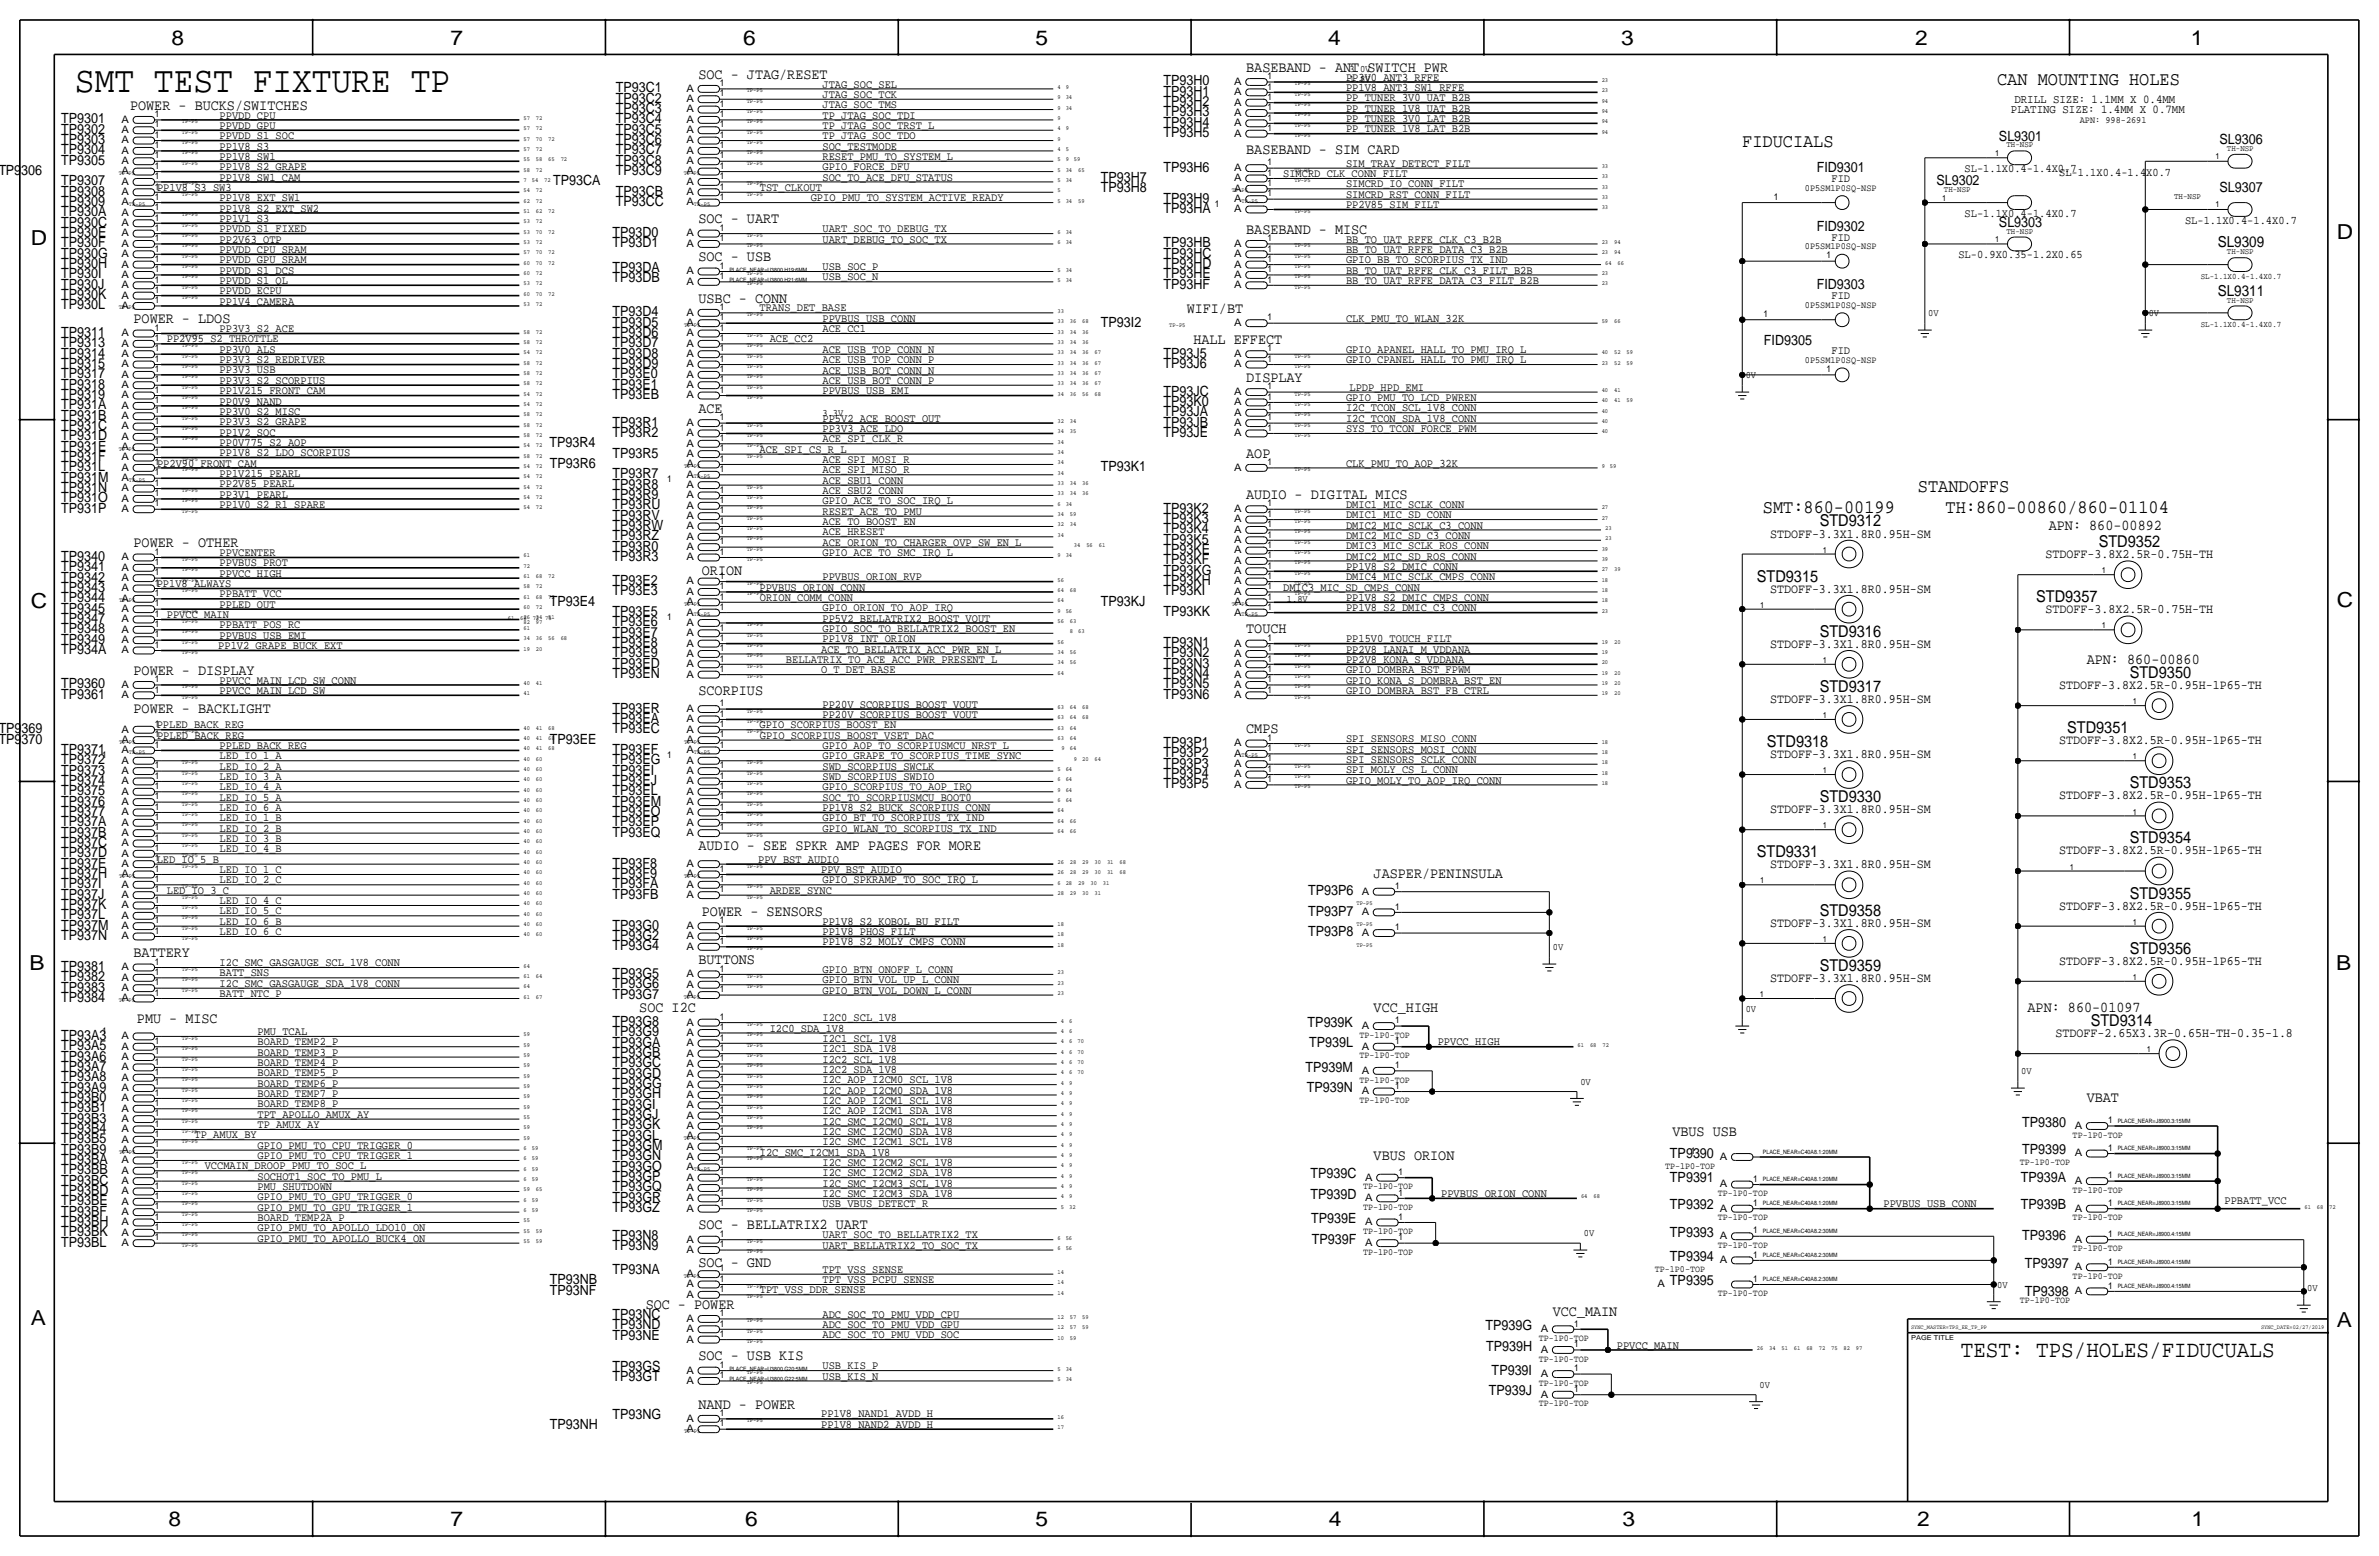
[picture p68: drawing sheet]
<svg xmlns="http://www.w3.org/2000/svg" width="877mm" height="574mm" viewBox="0 0 877 574" stroke-linecap="round" stroke-linejoin="round" font-family="sans-serif">
<defs><g id="words">
<text font-size="13.6" x="27.6" y="34">SMT TEST FIXTURE TP</text>
<text font-size="8.6" x="722.9" y="500.1">TEST: TPS/HOLES/FIDUCUALS</text>
<g font-size="7.6">
<text x="63.2" y="16.5">8</text>
<text x="166.1" y="16.5">7</text>
<text x="274" y="16.5">6</text>
<text x="381.7" y="16.5">5</text>
<text x="489.7" y="16.5">4</text>
<text x="597.6" y="16.5">3</text>
<text x="706.1" y="16.5">2</text>
<text x="807.7" y="16.5">1</text>
<text x="861.5" y="88.1">D</text>
<text x="11.4" y="90.4">D</text>
<text x="11.4" y="224.3">C</text>
<text x="861.5" y="223.8">C</text>
<text x="10.9" y="357.6">B</text>
<text x="861.3" y="357.4">B</text>
<text x="11.4" y="488.4">A</text>
<text x="861.5" y="489.2">A</text>
<text x="62.2" y="562.6">8</text>
<text x="166.1" y="562.6">7</text>
<text x="274.8" y="562.6">6</text>
<text x="381.7" y="562.6">5</text>
<text x="489.9" y="562.6">4</text>
<text x="598.1" y="562.6">3</text>
<text x="706.8" y="562.6">2</text>
<text x="807.9" y="562.6">1</text>
</g>
<g font-size="7">
<text x="736.3" y="31.5">CAN MOUNTING HOLES</text>
<text x="642.3" y="54.4">FIDUCIALS</text>
<text x="707.1" y="181.4">STANDOFFS</text>
<text x="649.9" y="189">SMT:860-00199</text>
<text x="717.3" y="189">TH:860-00860/860-01104</text>
</g>
<g font-size="6">
<text x="670.9" y="194.1">STD9312</text>
<text x="773.7" y="201.7">STD9352</text>
<text x="647.7" y="214.4">STD9315</text>
<text x="750.7" y="222">STD9357</text>
<text x="670.9" y="234.7">STD9316</text>
<text x="785.2" y="249.9">STD9350</text>
<text x="670.9" y="255">STD9317</text>
<text x="651.4" y="275.3">STD9318</text>
<text x="762.1" y="270.3">STD9351</text>
<text x="785.2" y="290.6">STD9353</text>
<text x="670.9" y="295.7">STD9330</text>
<text x="785.2" y="310.9">STD9354</text>
<text x="647.7" y="316">STD9331</text>
<text x="785.2" y="331.2">STD9355</text>
<text x="670.9" y="337.6">STD9358</text>
<text x="785.2" y="351.5">STD9356</text>
<text x="670.9" y="357.9">STD9359</text>
<text x="770.8" y="378.2">STD9314</text>
</g>
<g font-size="5.6">
<text x="257.5" y="29">SOC - JTAG/RESET</text>
<text x="459.4" y="26.4">BASEBAND - ANT SWITCH PWR</text>
<text x="48" y="40.4">POWER - BUCKS/SWITCHES</text>
<text x="459.4" y="56.9">BASEBAND - SIM CARD</text>
<text x="257.5" y="82.3">SOC - UART</text>
<text x="459.4" y="86.1">BASEBAND - MISC</text>
<text x="817.7" y="91.2">SL9309</text>
<text x="257.5" y="96.3">SOC - USB</text>
<text x="257.5" y="111.5">USBC - CONN</text>
<text x="817.7" y="109">SL9311</text>
<text x="49.2" y="119.1">POWER - LDOS</text>
<text x="437.5" y="115.3">WIFI/BT</text>
<text x="440" y="126.7">HALL EFFECT</text>
<text x="459.4" y="140.7">DISPLAY</text>
<text x="257.5" y="152.1">ACE</text>
<text x="459.4" y="168.7">AOP</text>
<text x="459.4" y="183.9">AUDIO - DIGITAL MICS</text>
<text x="755.3" y="195.3">APN: 860-00892</text>
<text x="49.2" y="201.7">POWER - OTHER</text>
<text x="258.8" y="211.8">ORION</text>
<text x="459.4" y="233.4">TOUCH</text>
<text x="769.3" y="244.9">APN: 860-00860</text>
<text x="49.2" y="248.7">POWER - DISPLAY</text>
<text x="257.5" y="256.3">SCORPIUS</text>
<text x="49.2" y="262.6">POWER - BACKLIGHT</text>
<text x="459.4" y="270.3">CMPS</text>
<text x="257.5" y="313.4">AUDIO - SEE SPKR AMP PAGES FOR MORE</text>
<text x="506.4" y="323.6">JASPER/PENINSULA</text>
<text x="258.8" y="337.6">POWER - SENSORS</text>
<text x="49.2" y="352.8">BATTERY</text>
<text x="257.5" y="355.3">BUTTONS</text>
<text x="50.5" y="376.9">PMU - MISC</text>
<text x="235.7" y="373.1">SOC I2C</text>
<text x="506.4" y="373.1">VCC_HIGH</text>
<text x="747.5" y="373.1">APN: 860-01097</text>
<text x="769.3" y="406.1">VBAT</text>
<text x="616.6" y="418.8">VBUS USB</text>
<text x="506.4" y="427.7">VBUS ORION</text>
<text x="257.5" y="453.1">SOC - BELLATRIX2 UART</text>
<text x="257.5" y="467.1">SOC - GND</text>
<text x="238" y="482.3">SOC - POWER</text>
<text x="572.5" y="484.9">VCC_MAIN</text>
<text x="257.5" y="501.4">SOC - USB KIS</text>
<text x="257.5" y="519.2">NAND - POWER</text>
</g>
<g font-size="5.2">
<text x="227" y="34">TP93C1</text>
<text x="429" y="35.3">TP93H1</text>
<text x="429" y="31.5">TP93H0</text>
<text x="227" y="41.7">TP93C3</text>
<text x="227" y="37.8">TP93C2</text>
<text x="429" y="39.1">TP93H2</text>
<text x="22.6" y="45.5">TP9301</text>
<text x="227" y="45.5">TP93C4</text>
<text x="429" y="46.7">TP93H4</text>
<text x="429" y="42.9">TP93H3</text>
<text x="22.6" y="49.3">TP9302</text>
<text x="22.6" y="53.1">TP9303</text>
<text x="227" y="49.3">TP93C5</text>
<text x="227" y="53.1">TP93C6</text>
<text x="429" y="50.5">TP93H5</text>
<text x="737" y="51.8">SL9301</text>
<text x="818.2" y="53.1">SL9306</text>
<text x="22.6" y="56.9">TP9304</text>
<text x="227" y="56.9">TP93C7</text>
<text x="-.7" y="64.5">TP9306</text>
<text x="22.6" y="60.7">TP9305</text>
<text x="227" y="60.7">TP93C8</text>
<text x="227" y="64.5">TP93C9</text>
<text x="429" y="63.2">TP93H6</text>
<text x="669.8" y="63.5">FID9301</text>
<text x="22.6" y="68.3">TP9307</text>
<text x="203.9" y="68.3">TP93CA</text>
<text x="405.9" y="67.1">TP93H7</text>
<text x="405.9" y="70.9">TP93H8</text>
<text x="713.9" y="68.3">SL9302</text>
<text x="818.2" y="70.9">SL9307</text>
<text x="22.6" y="75.9">TP9309</text>
<text x="22.6" y="72.1">TP9308</text>
<text x="227" y="72.1">TP93CB</text>
<text x="227" y="75.9">TP93CC</text>
<text x="429" y="74.7">TP93H9</text>
<text x="22.6" y="79.8">TP930A</text>
<text x="22.6" y="83.6">TP930C</text>
<text x="429" y="78.5">TP93HA</text>
<text x="737" y="83.6">SL9303</text>
<text x="22.6" y="87.4">TP930E</text>
<text x="225.8" y="87.4">TP93D0</text>
<text x="669.8" y="85.1">FID9302</text>
<text x="22.6" y="91.2">TP930F</text>
<text x="22.6" y="95">TP930G</text>
<text x="225.8" y="91.2">TP93D1</text>
<text x="429" y="91.2">TP93HB</text>
<text x="429" y="95">TP93HC</text>
<text x="22.6" y="98.8">TP930H</text>
<text x="225.8" y="100.1">TP93DA</text>
<text x="429" y="98.8">TP93HD</text>
<text x="22.6" y="102.6">TP930I</text>
<text x="22.6" y="106.4">TP930J</text>
<text x="225.8" y="103.9">TP93DB</text>
<text x="429" y="102.6">TP93HE</text>
<text x="429" y="106.4">TP93HF</text>
<text x="669.8" y="106.7">FID9303</text>
<text x="22.6" y="110.2">TP930K</text>
<text x="22.6" y="114">TP930L</text>
<text x="225.8" y="116.6">TP93D4</text>
<text x="22.6" y="124.2">TP9311</text>
<text x="225.8" y="120.4">TP93D5</text>
<text x="225.8" y="124.2">TP93D6</text>
<text x="405.9" y="120.4">TP93I2</text>
<text x="22.6" y="131.8">TP9314</text>
<text x="22.6" y="128">TP9313</text>
<text x="225.8" y="128">TP93D7</text>
<text x="225.8" y="131.8">TP93D8</text>
<text x="429" y="131.8">TP93J5</text>
<text x="650.3" y="127">FID9305</text>
<text x="22.6" y="135.6">TP9315</text>
<text x="225.8" y="135.6">TP93D9</text>
<text x="429" y="135.6">TP93J6</text>
<text x="22.6" y="139.4">TP9317</text>
<text x="22.6" y="143.3">TP9318</text>
<text x="225.8" y="143.3">TP93E1</text>
<text x="225.8" y="139.4">TP93E0</text>
<text x="22.6" y="147.1">TP9319</text>
<text x="225.8" y="147.1">TP93EB</text>
<text x="429" y="145.8">TP93JC</text>
<text x="429" y="149.6">TP93K0</text>
<text x="22.6" y="154.7">TP931B</text>
<text x="22.6" y="150.9">TP931A</text>
<text x="429" y="153.4">TP93JA</text>
<text x="22.6" y="158.5">TP931C</text>
<text x="225.8" y="161">TP93R2</text>
<text x="225.8" y="157.2">TP93R1</text>
<text x="429" y="157.2">TP93JB</text>
<text x="429" y="161">TP93JE</text>
<text x="22.6" y="162.3">TP931D</text>
<text x="22.6" y="166.1">TP931E</text>
<text x="202.5" y="164.8">TP93R4</text>
<text x="22.6" y="169.9">TP931F</text>
<text x="22.6" y="173.7">TP931L</text>
<text x="202.7" y="172.5">TP93R6</text>
<text x="225.8" y="168.7">TP93R5</text>
<text x="405.9" y="173.7">TP93K1</text>
<text x="22.6" y="177.5">TP931M</text>
<text x="225.8" y="176.3">TP93R7</text>
<text x="22.6" y="181.4">TP931N</text>
<text x="22.6" y="185.2">TP931O</text>
<text x="225.8" y="180.1">TP93R8</text>
<text x="225.8" y="183.9">TP93R9</text>
<text x="22.6" y="189">TP931P</text>
<text x="225.8" y="191.5">TP93RV</text>
<text x="225.8" y="187.7">TP93RU</text>
<text x="429" y="189">TP93K2</text>
<text x="225.8" y="195.3">TP93RW</text>
<text x="429" y="196.6">TP93K4</text>
<text x="429" y="192.8">TP93K3</text>
<text x="225.8" y="202.9">TP93R0</text>
<text x="225.8" y="199.1">TP93RZ</text>
<text x="429" y="200.4">TP93K5</text>
<text x="22.6" y="206.8">TP9340</text>
<text x="225.8" y="206.8">TP93R3</text>
<text x="429" y="208">TP93KF</text>
<text x="429" y="204.2">TP93KE</text>
<text x="22.6" y="214.4">TP9342</text>
<text x="22.6" y="210.6">TP9341</text>
<text x="225.8" y="215.6">TP93E2</text>
<text x="429" y="211.8">TP93KG</text>
<text x="429" y="215.6">TP93KH</text>
<text x="22.6" y="222">TP9344</text>
<text x="22.6" y="218.2">TP9343</text>
<text x="225.8" y="219.5">TP93E3</text>
<text x="429" y="219.5">TP93KI</text>
<text x="22.6" y="225.8">TP9345</text>
<text x="202.7" y="223.3">TP93E4</text>
<text x="225.8" y="227.1">TP93E5</text>
<text x="405.9" y="223.3">TP93KJ</text>
<text x="429" y="227.1">TP93KK</text>
<text x="22.6" y="229.6">TP9347</text>
<text x="22.6" y="233.4">TP9348</text>
<text x="225.8" y="230.9">TP93E6</text>
<text x="22.6" y="237.2">TP9349</text>
<text x="225.8" y="234.7">TP93E7</text>
<text x="225.8" y="238.5">TP93E8</text>
<text x="429" y="238.5">TP93N1</text>
<text x="22.6" y="241">TP934A</text>
<text x="225.8" y="242.3">TP93E9</text>
<text x="429" y="242.3">TP93N2</text>
<text x="225.8" y="246.1">TP93ED</text>
<text x="225.8" y="249.9">TP93EN</text>
<text x="429" y="249.9">TP93N4</text>
<text x="429" y="246.1">TP93N3</text>
<text x="22.6" y="257.6">TP9361</text>
<text x="22.6" y="253.7">TP9360</text>
<text x="429" y="257.6">TP93N6</text>
<text x="429" y="253.7">TP93N5</text>
<text x="225.8" y="262.6">TP93ER</text>
<text x="225.8" y="266.4">TP93EA</text>
<text x="-.5" y="274.1">TP9370</text>
<text x="-.5" y="270.3">TP9369</text>
<text x="202.7" y="274.1">TP93EE</text>
<text x="225.8" y="270.3">TP93EC</text>
<text x="429" y="275.3">TP93P1</text>
<text x="22.6" y="277.9">TP9371</text>
<text x="22.6" y="281.7">TP9372</text>
<text x="225.8" y="277.9">TP93EF</text>
<text x="225.8" y="281.7">TP93EG</text>
<text x="429" y="279.1">TP93P2</text>
<text x="22.6" y="285.5">TP9373</text>
<text x="225.8" y="285.5">TP93EI</text>
<text x="429" y="283">TP93P3</text>
<text x="429" y="286.8">TP93P4</text>
<text x="22.6" y="293.1">TP9375</text>
<text x="22.6" y="289.3">TP9374</text>
<text x="225.8" y="289.3">TP93EJ</text>
<text x="225.8" y="293.1">TP93EL</text>
<text x="429" y="290.6">TP93P5</text>
<text x="22.6" y="296.9">TP9376</text>
<text x="225.8" y="296.9">TP93EM</text>
<text x="22.6" y="304.5">TP937A</text>
<text x="22.6" y="300.7">TP9377</text>
<text x="225.8" y="304.5">TP93EP</text>
<text x="225.8" y="300.7">TP93EO</text>
<text x="22.6" y="308.4">TP937B</text>
<text x="225.8" y="308.4">TP93EQ</text>
<text x="22.6" y="316">TP937D</text>
<text x="22.6" y="312.2">TP937C</text>
<text x="22.6" y="319.8">TP937E</text>
<text x="22.6" y="323.6">TP937H</text>
<text x="225.8" y="323.6">TP93F9</text>
<text x="225.8" y="319.8">TP93F8</text>
<text x="22.6" y="327.4">TP937I</text>
<text x="225.8" y="327.4">TP93FA</text>
<text x="482.3" y="329.9">TP93P6</text>
<text x="22.6" y="335">TP937K</text>
<text x="22.6" y="331.2">TP937J</text>
<text x="225.8" y="331.2">TP93FB</text>
<text x="22.6" y="338.8">TP937L</text>
<text x="482.3" y="337.6">TP93P7</text>
<text x="22.6" y="342.6">TP937M</text>
<text x="22.6" y="346.5">TP937N</text>
<text x="225.8" y="346.5">TP93G2</text>
<text x="225.8" y="342.6">TP93G0</text>
<text x="482.3" y="345.2">TP93P8</text>
<text x="225.8" y="350.3">TP93G4</text>
<text x="22.6" y="357.9">TP9381</text>
<text x="22.6" y="365.5">TP9383</text>
<text x="22.6" y="361.7">TP9382</text>
<text x="225.8" y="364.2">TP93G6</text>
<text x="225.8" y="360.4">TP93G5</text>
<text x="22.6" y="369.3">TP9384</text>
<text x="225.8" y="368">TP93G7</text>
<text x="22.6" y="383.3">TP93A3</text>
<text x="225.8" y="382">TP93G9</text>
<text x="225.8" y="378.2">TP93G8</text>
<text x="482.1" y="378.5">TP939K</text>
<text x="22.6" y="387.1">TP93A5</text>
<text x="225.8" y="385.8">TP93GA</text>
<text x="225.8" y="389.6">TP93GB</text>
<text x="482.6" y="386.1">TP939L</text>
<text x="22.6" y="394.7">TP93A7</text>
<text x="22.6" y="390.9">TP93A6</text>
<text x="225.8" y="393.4">TP93GC</text>
<text x="481.3" y="395">TP939M</text>
<text x="22.6" y="398.5">TP93A8</text>
<text x="225.8" y="397.3">TP93GD</text>
<text x="225.8" y="401.1">TP93GG</text>
<text x="22.6" y="406.1">TP93B0</text>
<text x="22.6" y="402.3">TP93A9</text>
<text x="225.8" y="404.9">TP93GH</text>
<text x="481.8" y="402.6">TP939N</text>
<text x="22.6" y="413.8">TP93B3</text>
<text x="22.6" y="410">TP93B1</text>
<text x="225.8" y="408.7">TP93GI</text>
<text x="225.8" y="412.5">TP93GJ</text>
<text x="22.6" y="417.6">TP93B4</text>
<text x="225.8" y="416.3">TP93GK</text>
<text x="745.5" y="415.3">TP9380</text>
<text x="22.6" y="425.2">TP93B9</text>
<text x="22.6" y="421.4">TP93B5</text>
<text x="225.8" y="420.1">TP93GL</text>
<text x="225.8" y="423.9">TP93GM</text>
<text x="745.5" y="425.5">TP9399</text>
<text x="22.6" y="429">TP93BA</text>
<text x="225.8" y="427.7">TP93GN</text>
<text x="225.8" y="431.5">TP93GO</text>
<text x="615.7" y="426.7">TP9390</text>
<text x="22.6" y="436.6">TP93BC</text>
<text x="22.6" y="432.8">TP93BB</text>
<text x="225.8" y="435.4">TP93GP</text>
<text x="483.1" y="434.3">TP939C</text>
<text x="615.7" y="435.6">TP9391</text>
<text x="745" y="435.6">TP939A</text>
<text x="22.6" y="440.4">TP93BD</text>
<text x="225.8" y="439.2">TP93GQ</text>
<text x="225.8" y="443">TP93GR</text>
<text x="483.1" y="442">TP939D</text>
<text x="22.6" y="444.2">TP93BE</text>
<text x="22.6" y="448.1">TP93BF</text>
<text x="225.8" y="446.8">TP93GZ</text>
<text x="615.7" y="445.8">TP9392</text>
<text x="745" y="445.8">TP939B</text>
<text x="22.6" y="451.9">TP93BH</text>
<text x="22.6" y="455.7">TP93BK</text>
<text x="483.4" y="450.9">TP939E</text>
<text x="615.7" y="455.9">TP9393</text>
<text x="22.6" y="459.5">TP93BL</text>
<text x="225.8" y="460.8">TP93N9</text>
<text x="225.8" y="456.9">TP93N8</text>
<text x="483.6" y="458.5">TP939F</text>
<text x="745.5" y="457.2">TP9396</text>
<text x="615.7" y="464.8">TP9394</text>
<text x="746.5" y="467.4">TP9397</text>
<text x="202.7" y="473.5">TP93NB</text>
<text x="225.8" y="469.6">TP93NA</text>
<text x="615.7" y="473.7">TP9395</text>
<text x="202.7" y="477.3">TP93NF</text>
<text x="746.5" y="477.5">TP9398</text>
<text x="225.8" y="486.2">TP93NC</text>
<text x="225.8" y="490">TP93ND</text>
<text x="547.6" y="490.2">TP939G</text>
<text x="225.8" y="493.8">TP93NE</text>
<text x="547.9" y="497.8">TP939H</text>
<text x="225.8" y="505.2">TP93GS</text>
<text x="225.8" y="509">TP93GT</text>
<text x="549.9" y="506.7">TP939I</text>
<text x="548.9" y="514.4">TP939J</text>
<text x="202.7" y="526.8">TP93NH</text>
<text x="225.8" y="523">TP93NG</text>
</g>
<g font-size="4.8">
<text x="652.6" y="198.1">STDOFF-3.3X1.8R0.95H-SM</text>
<text x="754.2" y="205.7">STDOFF-3.8X2.5R-0.75H-TH</text>
<text x="652.6" y="218.4">STDOFF-3.3X1.8R0.95H-SM</text>
<text x="754.2" y="226.1">STDOFF-3.8X2.5R-0.75H-TH</text>
<text x="652.6" y="238.8">STDOFF-3.3X1.8R0.95H-SM</text>
<text x="759.2" y="254">STDOFF-3.8X2.5R-0.95H-1P65-TH</text>
<text x="652.6" y="259.1">STDOFF-3.3X1.8R0.95H-SM</text>
<text x="759.2" y="274.3">STDOFF-3.8X2.5R-0.95H-1P65-TH</text>
<text x="652.6" y="279.4">STDOFF-3.3X1.8R0.95H-SM</text>
<text x="652.6" y="299.7">STDOFF-3.3X1.8R0.95H-SM</text>
<text x="759.2" y="294.6">STDOFF-3.8X2.5R-0.95H-1P65-TH</text>
<text x="759.2" y="315">STDOFF-3.8X2.5R-0.95H-1P65-TH</text>
<text x="652.6" y="320">STDOFF-3.3X1.8R0.95H-SM</text>
<text x="759.2" y="335.3">STDOFF-3.8X2.5R-0.95H-1P65-TH</text>
<text x="652.6" y="341.6">STDOFF-3.3X1.8R0.95H-SM</text>
<text x="759.2" y="355.6">STDOFF-3.8X2.5R-0.95H-1P65-TH</text>
<text x="652.6" y="361.9">STDOFF-3.3X1.8R0.95H-SM</text>
<text x="757.8" y="382.3">STDOFF-2.65X3.3R-0.65H-TH-0.35-1.8</text>
</g>
<g font-size="4.4">
<text x="741.4" y="41.7">PLATING SIZE: 1.4MM X 0.7MM</text>
<text x="742.6" y="37.8">DRILL SIZE: 1.1MM X 0.4MM</text>
</g>
<g font-size="4.3">
<text x="496.3" y="29.7">PP3V0_ANT3_RFFE</text>
<text x="303.2" y="32.3">JTAG_SOC_SEL</text>
<text x="496.3" y="33.5">PP1V8_ANT3_SW1_RFFE</text>
<text x="303.2" y="36.1">JTAG_SOC_TCK</text>
<text x="303.2" y="39.9">JTAG_SOC_TMS</text>
<text x="496.3" y="41.1">PP_TUNER_1V8_UAT_B2B</text>
<text x="496.3" y="37.3">PP_TUNER_3V0_UAT_B2B</text>
<text x="81" y="43.7">PPVDD_CPU</text>
<text x="81" y="47.5">PPVDD_GPU</text>
<text x="303.2" y="47.5">TP_JTAG_SOC_TRST_L</text>
<text x="303.2" y="43.7">TP_JTAG_SOC_TDI</text>
<text x="496.3" y="45">PP_TUNER_3V0_LAT_B2B</text>
<text x="81" y="51.3">PPVDD_S1_SOC</text>
<text x="303.2" y="51.3">TP_JTAG_SOC_TDO</text>
<text x="496.3" y="48.8">PP_TUNER_1V8_LAT_B2B</text>
<text x="81" y="58.9">PP1V8_SW1</text>
<text x="81" y="55.1">PP1V8_S3</text>
<text x="303.2" y="58.9">RESET_PMU_TO_SYSTEM_L</text>
<text x="303.2" y="55.1">SOC_TESTMODE</text>
<text x="81" y="62.7">PP1V8_S2_GRAPE</text>
<text x="303.2" y="62.7">GPIO_FORCE_DFU</text>
<text x="473.1" y="65.3">SIMCRD_CLK_CONN_FILT</text>
<text x="496.3" y="61.5">SIM_TRAY_DETECT_FILT</text>
<text x="724.3" y="63.5">SL-1.1X0.4-1.4X0.7</text>
<text x="759.2" y="64.8">SL-1.1X0.4-1.4X0.7</text>
<text x="57.9" y="70.4">PP1V8_S3_SW3</text>
<text x="81" y="66.5">PP1V8_SW1_CAM</text>
<text x="280.1" y="70.4">TST_CLKOUT</text>
<text x="303.2" y="66.5">SOC_TO_ACE_DFU_STATUS</text>
<text x="496.3" y="69.1">SIMCRD_IO_CONN_FILT</text>
<text x="675.2" y="67.1">FID</text>
<text x="81" y="74.2">PP1V8_EXT_SW1</text>
<text x="81" y="78">PP1V8_S2_EXT_SW2</text>
<text x="298.9" y="74.2">GPIO_PMU_TO_SYSTEM_ACTIVE_READY</text>
<text x="496.3" y="72.9">SIMCRD_RST_CONN_FILT</text>
<text x="496.3" y="76.7">PP2V85_SIM_FILT</text>
<text x="81" y="81.8">PP1V1_S3</text>
<text x="724.3" y="80">SL-1.1X0.4-1.4X0.7</text>
<text x="805.6" y="82.6">SL-1.1X0.4-1.4X0.7</text>
<text x="81" y="85.6">PPVDD_S1_FIXED</text>
<text x="81" y="89.4">PP2V63_OTP</text>
<text x="303.2" y="85.6">UART_SOC_TO_DEBUG_TX</text>
<text x="303.2" y="89.4">UART_DEBUG_TO_SOC_TX</text>
<text x="496.3" y="89.4">BB_TO_UAT_RFFE_CLK_C3_B2B</text>
<text x="675.2" y="88.6">FID</text>
<text x="81" y="93.2">PPVDD_CPU_SRAM</text>
<text x="496.3" y="93.2">BB_TO_UAT_RFFE_DATA_C3_B2B</text>
<text x="722" y="95.3">SL-0.9X0.35-1.2X0.65</text>
<text x="81" y="100.8">PPVDD_S1_DCS</text>
<text x="81" y="97">PPVDD_GPU_SRAM</text>
<text x="303.2" y="99.6">USB_SOC_P</text>
<text x="496.3" y="100.8">BB_TO_UAT_RFFE_CLK_C3_FILT_B2B</text>
<text x="496.3" y="97">GPIO_BB_TO_SCORPIUS_TX_IND</text>
<text x="81" y="104.6">PPVDD_S1_QL</text>
<text x="303.2" y="103.4">USB_SOC_N</text>
<text x="496.3" y="104.6">BB_TO_UAT_RFFE_DATA_C3_FILT_B2B</text>
<text x="81" y="112.3">PP1V4_CAMERA</text>
<text x="81" y="108.5">PPVDD_ECPU</text>
<text x="675.2" y="110.2">FID</text>
<text x="280" y="114.8">TRANS_DET_BASE</text>
<text x="303.2" y="118.6">PPVBUS_USB_CONN</text>
<text x="496.3" y="118.6">CLK_PMU_TO_WLAN_32K</text>
<text x="81" y="122.4">PP3V3_S2_ACE</text>
<text x="303.2" y="122.4">ACE_CC1</text>
<text x="61.5" y="126.2">PP2V95_S2_THROTTLE</text>
<text x="81" y="130">PP3V0_ALS</text>
<text x="283.8" y="126.2">ACE_CC2</text>
<text x="303.2" y="130">ACE_USB_TOP_CONN_N</text>
<text x="496.3" y="130.1">GPIO_APANEL_HALL_TO_PMU_IRQ_L</text>
<text x="675.2" y="130.6">FID</text>
<text x="81" y="133.9">PP3V3_S2_REDRIVER</text>
<text x="81" y="137.7">PP3V3_USB</text>
<text x="303.2" y="133.9">ACE_USB_TOP_CONN_P</text>
<text x="303.2" y="137.7">ACE_USB_BOT_CONN_N</text>
<text x="496.3" y="133.9">GPIO_CPANEL_HALL_TO_PMU_IRQ_L</text>
<text x="81" y="141.5">PP3V3_S2_SCORPIUS</text>
<text x="303.2" y="141.5">ACE_USB_BOT_CONN_P</text>
<text x="81" y="145.3">PP1V215_FRONT_CAM</text>
<text x="81" y="149.1">PP0V9_NAND</text>
<text x="303.2" y="145.3">PPVBUS_USB_EMI</text>
<text x="496.3" y="147.8">GPIO_PMU_TO_LCD_PWREN</text>
<text x="497.5" y="144">LPDP_HPD_EMI</text>
<text x="81" y="152.9">PP3V0_S2_MISC</text>
<text x="303.2" y="155.4">PP5V2_ACE_BOOST_OUT</text>
<text x="496.3" y="151.6">I2C_TCON_SCL_1V8_CONN</text>
<text x="496.3" y="155.5">I2C_TCON_SDA_1V8_CONN</text>
<text x="81" y="156.7">PP3V3_S2_GRAPE</text>
<text x="81" y="160.5">PP1V2_SOC</text>
<text x="303.2" y="159.3">PP3V3_ACE_LDO</text>
<text x="496.3" y="159.3">SYS_TO_TCON_FORCE_PWM</text>
<text x="81" y="164.3">PP0V775_S2_AOP</text>
<text x="280" y="166.9">ACE_SPI_CS_R_L</text>
<text x="303.2" y="163.1">ACE_SPI_CLK_R</text>
<text x="57.9" y="172">PP2V90_FRONT_CAM</text>
<text x="81" y="168.1">PP1V8_S2_LDO_SCORPIUS</text>
<text x="303.2" y="170.7">ACE_SPI_MOSI_R</text>
<text x="496.3" y="172">CLK_PMU_TO_AOP_32K</text>
<text x="81" y="179.6">PP2V85_PEARL</text>
<text x="81" y="175.8">PP1V215_PEARL</text>
<text x="303.2" y="178.3">ACE_SBU1_CONN</text>
<text x="303.2" y="174.5">ACE_SPI_MISO_R</text>
<text x="81" y="183.4">PP3V1_PEARL</text>
<text x="303.2" y="182.1">ACE_SBU2_CONN</text>
<text x="303.2" y="185.9">GPIO_ACE_TO_SOC_IRQ_L</text>
<text x="81" y="187.2">PP1V0_S2_R1_SPARE</text>
<text x="303.2" y="189.7">RESET_ACE_TO_PMU</text>
<text x="496.3" y="191">DMIC1_MIC_SD_CONN</text>
<text x="496.3" y="187.2">DMIC1_MIC_SCLK_CONN</text>
<text x="303.2" y="197.4">ACE_HRESET</text>
<text x="303.2" y="193.5">ACE_TO_BOOST_EN</text>
<text x="496.3" y="194.8">DMIC2_MIC_SCLK_C3_CONN</text>
<text x="303.2" y="201.2">ACE_ORION_TO_CHARGER_OVP_SW_EN_L</text>
<text x="496.3" y="202.4">DMIC3_MIC_SCLK_ROS_CONN</text>
<text x="496.3" y="198.6">DMIC2_MIC_SD_C3_CONN</text>
<text x="81" y="208.8">PPVBUS_PROT</text>
<text x="81" y="205">PPVCENTER</text>
<text x="303.2" y="205">GPIO_ACE_TO_SMC_IRQ_L</text>
<text x="496.3" y="206.3">DMIC2_MIC_SD_ROS_CONN</text>
<text x="81" y="212.6">PPVCC_HIGH</text>
<text x="303.2" y="213.9">PPVBUS_ORION_RVP</text>
<text x="496.3" y="213.9">DMIC4_MIC_SCLK_CMPS_CONN</text>
<text x="496.3" y="210.1">PP1V8_S2_DMIC_CONN</text>
<text x="57.8" y="216.4">PP1V8_ALWAYS</text>
<text x="81" y="220.2">PPBATT_VCC</text>
<text x="280" y="217.7">PPVBUS_ORION_CONN</text>
<text x="280.1" y="221.5">ORION_COMM_CONN</text>
<text x="473.1" y="217.7">DMIC3_MIC_SD_CMPS_CONN</text>
<text x="496.3" y="221.5">PP1V8_S2_DMIC_CMPS_CONN</text>
<text x="61.5" y="227.8">PPVCC_MAIN</text>
<text x="81" y="224">PPLED_OUT</text>
<text x="303.2" y="225.3">GPIO_ORION_TO_AOP_IRQ</text>
<text x="496.3" y="225.3">PP1V8_S2_DMIC_C3_CONN</text>
<text x="81" y="231.6">PPBATT_POS_RC</text>
<text x="303.2" y="229.1">PP5V2_BELLATRIX2_BOOST_VOUT</text>
<text x="303.2" y="232.9">GPIO_SOC_TO_BELLATRIX2_BOOST_EN</text>
<text x="80.5" y="239.3">PP1V2_GRAPE_BUCK_EXT</text>
<text x="81" y="235.5">PPVBUS_USB_EMI</text>
<text x="303.2" y="236.7">PP1V8_INT_ORION</text>
<text x="496.3" y="236.7">PP15V0_TOUCH_FILT</text>
<text x="289.8" y="244.3">BELLATRIX_TO_ACE_ACC_PWR_PRESENT_L</text>
<text x="302.7" y="240.5">ACE_TO_BELLATRIX_ACC_PWR_EN_L</text>
<text x="496.3" y="240.5">PP2V8_LANAI_M_VDDANA</text>
<text x="496.3" y="244.3">PP2V8_KONA_S_VDDANA</text>
<text x="81" y="252">PPVCC_MAIN_LCD_SW_CONN</text>
<text x="302.7" y="248.2">O_T_DET_BASE</text>
<text x="496.3" y="252">GPIO_KONA_S_DOMBRA_BST_EN</text>
<text x="496.3" y="248.2">GPIO_DOMBRA_BST_FPWM</text>
<text x="81" y="255.8">PPVCC_MAIN_LCD_SW</text>
<text x="496.3" y="255.8">GPIO_DOMBRA_BST_FB_CTRL</text>
<text x="303.2" y="260.9">PP20V_SCORPIUS_BOOST_VOUT</text>
<text x="57.8" y="268.5">PPLED_BACK_REG</text>
<text x="280" y="268.5">GPIO_SCORPIUS_BOOST_EN</text>
<text x="303.2" y="264.7">PP20V_SCORPIUS_BOOST_VOUT</text>
<text x="57.9" y="272.3">PPLED_BACK_REG</text>
<text x="280.1" y="272.3">GPIO_SCORPIUS_BOOST_VSET_DAC</text>
<text x="496.3" y="273.6">SPI_SENSORS_MISO_CONN</text>
<text x="81" y="279.9">LED_IO_1_A</text>
<text x="81" y="276.1">PPLED_BACK_REG</text>
<text x="303.2" y="276.1">GPIO_AOP_TO_SCORPIUSMCU_NRST_L</text>
<text x="303.2" y="279.9">GPIO_GRAPE_TO_SCORPIUS_TIME_SYNC</text>
<text x="496.3" y="281.2">SPI_SENSORS_SCLK_CONN</text>
<text x="496.3" y="277.4">SPI_SENSORS_MOSI_CONN</text>
<text x="81" y="287.5">LED_IO_3_A</text>
<text x="81" y="283.7">LED_IO_2_A</text>
<text x="303.2" y="287.5">SWD_SCORPIUS_SWDIO</text>
<text x="303.2" y="283.7">SWD_SCORPIUS_SWCLK</text>
<text x="496.3" y="285">SPI_MOLY_CS_L_CONN</text>
<text x="81" y="291.3">LED_IO_4_A</text>
<text x="303.2" y="291.3">GPIO_SCORPIUS_TO_AOP_IRQ</text>
<text x="496.3" y="288.8">GPIO_MOLY_TO_AOP_IRQ_CONN</text>
<text x="81" y="295.1">LED_IO_5_A</text>
<text x="81" y="299">LED_IO_6_A</text>
<text x="303.2" y="299">PP1V8_S2_BUCK_SCORPIUS_CONN</text>
<text x="303.2" y="295.1">SOC_TO_SCORPIUSMCU_BOOT0</text>
<text x="81" y="302.8">LED_IO_1_B</text>
<text x="303.2" y="302.8">GPIO_BT_TO_SCORPIUS_TX_IND</text>
<text x="81" y="310.4">LED_IO_3_B</text>
<text x="81" y="306.6">LED_IO_2_B</text>
<text x="303.2" y="306.6">GPIO_WLAN_TO_SCORPIUS_TX_IND</text>
<text x="81" y="314.2">LED_IO_4_B</text>
<text x="57.8" y="318">LED_IO_5_B</text>
<text x="81" y="321.8">LED_IO_1_C</text>
<text x="279.5" y="318">PPV_BST_AUDIO</text>
<text x="302.7" y="321.8">PPV_BST_AUDIO</text>
<text x="61.5" y="329.4">LED_IO_3_C</text>
<text x="81" y="325.6">LED_IO_2_C</text>
<text x="283.8" y="329.4">ARDEE_SYNC</text>
<text x="303.2" y="325.6">GPIO_SPKRAMP_TO_SOC_IRQ_L</text>
<text x="81" y="333.3">LED_IO_4_C</text>
<text x="81" y="340.9">LED_IO_6_B</text>
<text x="81" y="337.1">LED_IO_5_C</text>
<text x="303.2" y="340.9">PP1V8_S2_KOBOL_BU_FILT</text>
<text x="81" y="344.7">LED_IO_6_C</text>
<text x="303.2" y="344.7">PP1V8_PHOS_FILT</text>
<text x="303.2" y="348.5">PP1V8_S2_MOLY_CMPS_CONN</text>
<text x="81" y="359.9">BATT_SNS</text>
<text x="81" y="356.1">I2C_SMC_GASGAUGE_SCL_1V8_CONN</text>
<text x="303.2" y="358.6">GPIO_BTN_ONOFF_L_CONN</text>
<text x="81" y="363.7">I2C_SMC_GASGAUGE_SDA_1V8_CONN</text>
<text x="303.2" y="362.5">GPIO_BTN_VOL_UP_L_CONN</text>
<text x="81" y="367.5">BATT_NTC_P</text>
<text x="303.2" y="366.3">GPIO_BTN_VOL_DOWN_L_CONN</text>
<text x="303.2" y="376.4">I2C0_SCL_1V8</text>
<text x="94.9" y="381.5">PMU_TCAL</text>
<text x="283.8" y="380.2">I2C0_SDA_1V8</text>
<text x="94.9" y="389.1">BOARD_TEMP3_P</text>
<text x="94.9" y="385.3">BOARD_TEMP2_P</text>
<text x="303.2" y="384">I2C1_SCL_1V8</text>
<text x="303.2" y="387.9">I2C1_SDA_1V8</text>
<text x="530" y="385.3">PPVCC_HIGH</text>
<text x="94.9" y="392.9">BOARD_TEMP4_P</text>
<text x="303.2" y="395.5">I2C2_SDA_1V8</text>
<text x="303.2" y="391.7">I2C2_SCL_1V8</text>
<text x="94.9" y="396.7">BOARD_TEMP5_P</text>
<text x="94.9" y="400.6">BOARD_TEMP6_P</text>
<text x="303.2" y="399.3">I2C_AOP_I2CM0_SCL_1V8</text>
<text x="94.9" y="404.4">BOARD_TEMP7_P</text>
<text x="303.2" y="406.9">I2C_AOP_I2CM1_SCL_1V8</text>
<text x="303.2" y="403.1">I2C_AOP_I2CM0_SDA_1V8</text>
<text x="94.9" y="412">TPT_APOLLO_AMUX_AY</text>
<text x="94.9" y="408.2">BOARD_TEMP8_P</text>
<text x="303.2" y="410.7">I2C_AOP_I2CM1_SDA_1V8</text>
<text x="71.7" y="419.6">TP_AMUX_BY</text>
<text x="94.9" y="415.8">TP_AMUX_AY</text>
<text x="303.2" y="418.3">I2C_SMC_I2CM0_SDA_1V8</text>
<text x="303.2" y="414.5">I2C_SMC_I2CM0_SCL_1V8</text>
<text x="94.9" y="423.4">GPIO_PMU_TO_CPU_TRIGGER_0</text>
<text x="280.1" y="426">I2C_SMC_I2CM1_SDA_1V8</text>
<text x="303.2" y="422.1">I2C_SMC_I2CM1_SCL_1V8</text>
<text x="75.5" y="431">VCCMAIN_DROOP_PMU_TO_SOC_L</text>
<text x="94.9" y="427.2">GPIO_PMU_TO_CPU_TRIGGER_1</text>
<text x="303.2" y="429.8">I2C_SMC_I2CM2_SCL_1V8</text>
<text x="94.9" y="434.8">SOCHOT1_SOC_TO_PMU_L</text>
<text x="303.2" y="433.6">I2C_SMC_I2CM2_SDA_1V8</text>
<text x="303.2" y="437.4">I2C_SMC_I2CM3_SCL_1V8</text>
<text x="94.9" y="442.5">GPIO_PMU_TO_GPU_TRIGGER_0</text>
<text x="94.9" y="438.7">PMU_SHUTDOWN</text>
<text x="303.2" y="441.2">I2C_SMC_I2CM3_SDA_1V8</text>
<text x="531.3" y="441.2">PPVBUS_ORION_CONN</text>
<text x="820.1" y="443.7">PPBATT_VCC</text>
<text x="94.9" y="446.3">GPIO_PMU_TO_GPU_TRIGGER_1</text>
<text x="303.2" y="445">USB_VBUS_DETECT_R</text>
<text x="694.4" y="445">PPVBUS_USB_CONN</text>
<text x="94.9" y="453.9">GPIO_PMU_TO_APOLLO_LDO10_ON</text>
<text x="94.9" y="450.1">BOARD_TEMP2A_P</text>
<text x="94.9" y="457.7">GPIO_PMU_TO_APOLLO_BUCK4_ON</text>
<text x="303.2" y="460.2">UART_BELLATRIX2_TO_SOC_TX</text>
<text x="303.2" y="456.4">UART_SOC_TO_BELLATRIX2_TX</text>
<text x="303.2" y="472.9">TPT_VSS_PCPU_SENSE</text>
<text x="303.2" y="469.1">TPT_VSS_SENSE</text>
<text x="280.1" y="476.8">TPT_VSS_DDR_SENSE</text>
<text x="303.2" y="485.6">ADC_SOC_TO_PMU_VDD_CPU</text>
<text x="303.2" y="489.5">ADC_SOC_TO_PMU_VDD_GPU</text>
<text x="303.2" y="493.3">ADC_SOC_TO_PMU_VDD_SOC</text>
<text x="596.1" y="497.1">PPVCC_MAIN</text>
<text x="303.2" y="504.7">USB_KIS_P</text>
<text x="303.2" y="508.5">USB_KIS_N</text>
<text x="302.7" y="526.3">PP1V8_NAND2_AVDD_H</text>
<text x="302.7" y="522.5">PP1V8_NAND1_AVDD_H</text>
</g>
<g font-size="3.8">
<text x="253.1" y="33.8">A</text>
<text x="455" y="31.3">A</text>
<text x="455" y="35.1">A</text>
<text x="253.1" y="37.6">A</text>
<text x="253.1" y="41.5">A</text>
<text x="455" y="38.9">A</text>
<text x="44.8" y="45.3">A</text>
<text x="253.1" y="45.3">A</text>
<text x="455" y="42.7">A</text>
<text x="455" y="46.5">A</text>
<text x="44.8" y="52.9">A</text>
<text x="44.8" y="49.1">A</text>
<text x="253.1" y="52.9">A</text>
<text x="253.1" y="49.1">A</text>
<text x="455" y="50.3">A</text>
<text x="44.8" y="56.7">A</text>
<text x="253.1" y="56.7">A</text>
<text x="44.8" y="64.3">A</text>
<text x="44.8" y="60.5">A</text>
<text x="253.1" y="64.3">A</text>
<text x="253.1" y="60.5">A</text>
<text x="455" y="63">A</text>
<text x="44.8" y="71.9">A</text>
<text x="44.8" y="68.1">A</text>
<text x="253.1" y="71.9">A</text>
<text x="253.1" y="68.1">A</text>
<text x="455" y="70.7">A</text>
<text x="455" y="66.9">A</text>
<text x="44.8" y="75.7">A</text>
<text x="253.1" y="75.7">A</text>
<text x="455" y="74.5">A</text>
<text x="44.8" y="83.4">A</text>
<text x="44.8" y="79.6">A</text>
<text x="455" y="78.3">A</text>
<text x="44.8" y="87.2">A</text>
<text x="253.1" y="87.2">A</text>
<text x="44.8" y="91">A</text>
<text x="44.8" y="94.8">A</text>
<text x="253.1" y="91">A</text>
<text x="455" y="94.8">A</text>
<text x="455" y="91">A</text>
<text x="44.8" y="98.6">A</text>
<text x="253.1" y="101.1">A</text>
<text x="455" y="98.6">A</text>
<text x="44.8" y="106.2">A</text>
<text x="44.8" y="102.4">A</text>
<text x="253.1" y="105">A</text>
<text x="455" y="106.2">A</text>
<text x="455" y="102.4">A</text>
<text x="44.8" y="110">A</text>
<text x="44.8" y="113.8">A</text>
<text x="253.1" y="116.4">A</text>
<text x="44.8" y="124">A</text>
<text x="253.1" y="124">A</text>
<text x="253.1" y="120.2">A</text>
<text x="455" y="120.2">A</text>
<text x="44.8" y="127.8">A</text>
<text x="44.8" y="131.6">A</text>
<text x="253.1" y="131.6">A</text>
<text x="253.1" y="127.8">A</text>
<text x="455" y="131.6">A</text>
<text x="44.8" y="135.4">A</text>
<text x="253.1" y="135.4">A</text>
<text x="455" y="135.4">A</text>
<text x="44.8" y="143.1">A</text>
<text x="44.8" y="139.2">A</text>
<text x="253.1" y="139.2">A</text>
<text x="253.1" y="143.1">A</text>
<text x="44.8" y="146.9">A</text>
<text x="253.1" y="146.9">A</text>
<text x="455" y="149.4">A</text>
<text x="455" y="145.6">A</text>
<text x="44.8" y="150.7">A</text>
<text x="44.8" y="154.5">A</text>
<text x="455" y="153.2">A</text>
<text x="44.8" y="158.3">A</text>
<text x="253.1" y="157">A</text>
<text x="253.1" y="160.8">A</text>
<text x="455" y="160.8">A</text>
<text x="455" y="157">A</text>
<text x="44.8" y="165.9">A</text>
<text x="44.8" y="162.1">A</text>
<text x="253.1" y="164.6">A</text>
<text x="44.8" y="173.5">A</text>
<text x="44.8" y="169.7">A</text>
<text x="253.1" y="172.3">A</text>
<text x="253.1" y="168.5">A</text>
<text x="455" y="173.5">A</text>
<text x="44.8" y="177.3">A</text>
<text x="253.1" y="176.1">A</text>
<text x="253.1" y="179.9">A</text>
<text x="44.8" y="185">A</text>
<text x="44.8" y="181.2">A</text>
<text x="253.1" y="183.7">A</text>
<text x="44.8" y="188.8">A</text>
<text x="253.1" y="187.5">A</text>
<text x="253.1" y="191.3">A</text>
<text x="455" y="188.8">A</text>
<text x="253.1" y="195.1">A</text>
<text x="455" y="196.4">A</text>
<text x="455" y="192.6">A</text>
<text x="253.1" y="198.9">A</text>
<text x="253.1" y="202.7">A</text>
<text x="455" y="200.2">A</text>
<text x="44.8" y="206.6">A</text>
<text x="253.1" y="206.6">A</text>
<text x="455" y="204">A</text>
<text x="455" y="207.8">A</text>
<text x="44.8" y="210.4">A</text>
<text x="44.8" y="214.2">A</text>
<text x="253.1" y="215.4">A</text>
<text x="455" y="215.4">A</text>
<text x="455" y="211.6">A</text>
<text x="44.8" y="218">A</text>
<text x="44.8" y="221.8">A</text>
<text x="253.1" y="219.3">A</text>
<text x="455" y="219.3">A</text>
<text x="44.8" y="225.6">A</text>
<text x="253.1" y="226.9">A</text>
<text x="253.1" y="223.1">A</text>
<text x="455" y="226.9">A</text>
<text x="455" y="223.1">A</text>
<text x="44.8" y="233.2">A</text>
<text x="44.8" y="229.4">A</text>
<text x="253.1" y="230.7">A</text>
<text x="44.8" y="237">A</text>
<text x="253.1" y="238.3">A</text>
<text x="253.1" y="234.5">A</text>
<text x="455" y="238.3">A</text>
<text x="44.8" y="240.8">A</text>
<text x="253.1" y="245.9">A</text>
<text x="253.1" y="242.1">A</text>
<text x="455" y="245.9">A</text>
<text x="455" y="242.1">A</text>
<text x="253.1" y="249.7">A</text>
<text x="455" y="249.7">A</text>
<text x="44.8" y="253.5">A</text>
<text x="44.8" y="257.4">A</text>
<text x="455" y="257.4">A</text>
<text x="455" y="253.5">A</text>
<text x="253.1" y="262.4">A</text>
<text x="253.1" y="266.2">A</text>
<text x="44.8" y="270.1">A</text>
<text x="44.8" y="273.9">A</text>
<text x="253.1" y="273.9">A</text>
<text x="253.1" y="270.1">A</text>
<text x="455" y="275.1">A</text>
<text x="44.8" y="281.5">A</text>
<text x="44.8" y="277.7">A</text>
<text x="253.1" y="281.5">A</text>
<text x="253.1" y="277.7">A</text>
<text x="455" y="278.9">A</text>
<text x="44.8" y="285.3">A</text>
<text x="253.1" y="285.3">A</text>
<text x="455" y="286.6">A</text>
<text x="455" y="282.8">A</text>
<text x="44.8" y="289.1">A</text>
<text x="44.8" y="292.9">A</text>
<text x="253.1" y="292.9">A</text>
<text x="253.1" y="289.1">A</text>
<text x="455" y="290.4">A</text>
<text x="44.8" y="296.7">A</text>
<text x="253.1" y="296.7">A</text>
<text x="44.8" y="300.5">A</text>
<text x="44.8" y="304.3">A</text>
<text x="253.1" y="300.5">A</text>
<text x="253.1" y="304.3">A</text>
<text x="44.8" y="308.2">A</text>
<text x="44.8" y="312">A</text>
<text x="253.1" y="308.2">A</text>
<text x="44.8" y="315.8">A</text>
<text x="44.8" y="323.4">A</text>
<text x="44.8" y="319.6">A</text>
<text x="253.1" y="319.6">A</text>
<text x="253.1" y="323.4">A</text>
<text x="44.8" y="327.2">A</text>
<text x="253.1" y="327.2">A</text>
<text x="502" y="329.7">A</text>
<text x="44.8" y="331">A</text>
<text x="44.8" y="334.8">A</text>
<text x="253.1" y="331">A</text>
<text x="44.8" y="338.6">A</text>
<text x="502" y="337.4">A</text>
<text x="44.8" y="346.3">A</text>
<text x="44.8" y="342.4">A</text>
<text x="253.1" y="342.4">A</text>
<text x="253.1" y="346.3">A</text>
<text x="502" y="345">A</text>
<text x="253.1" y="350.1">A</text>
<text x="44.8" y="357.7">A</text>
<text x="44.8" y="361.5">A</text>
<text x="44.8" y="365.3">A</text>
<text x="253.1" y="360.2">A</text>
<text x="253.1" y="364">A</text>
<text x="44.8" y="369.1">A</text>
<text x="253.1" y="367.8">A</text>
<text x="44.8" y="383.1">A</text>
<text x="253.1" y="378">A</text>
<text x="253.1" y="381.8">A</text>
<text x="502" y="379.3">A</text>
<text x="44.8" y="386.9">A</text>
<text x="253.1" y="389.4">A</text>
<text x="253.1" y="385.6">A</text>
<text x="502" y="386.9">A</text>
<text x="44.8" y="390.7">A</text>
<text x="44.8" y="394.5">A</text>
<text x="253.1" y="393.2">A</text>
<text x="502" y="395.8">A</text>
<text x="44.8" y="398.3">A</text>
<text x="253.1" y="400.9">A</text>
<text x="253.1" y="397.1">A</text>
<text x="44.8" y="402.1">A</text>
<text x="44.8" y="405.9">A</text>
<text x="253.1" y="404.7">A</text>
<text x="502" y="403.4">A</text>
<text x="44.8" y="413.6">A</text>
<text x="44.8" y="409.8">A</text>
<text x="253.1" y="412.3">A</text>
<text x="253.1" y="408.5">A</text>
<text x="44.8" y="417.4">A</text>
<text x="253.1" y="419.9">A</text>
<text x="253.1" y="416.1">A</text>
<text x="764.9" y="416.1">A</text>
<text x="44.8" y="421.2">A</text>
<text x="44.8" y="425">A</text>
<text x="253.1" y="423.7">A</text>
<text x="44.8" y="428.8">A</text>
<text x="253.1" y="431.3">A</text>
<text x="253.1" y="427.5">A</text>
<text x="634.1" y="427.5">A</text>
<text x="764.9" y="426.3">A</text>
<text x="44.8" y="432.6">A</text>
<text x="44.8" y="436.4">A</text>
<text x="253.1" y="435.2">A</text>
<text x="503.3" y="435.2">A</text>
<text x="634.1" y="437.7">A</text>
<text x="764.9" y="436.4">A</text>
<text x="44.8" y="440.2">A</text>
<text x="253.1" y="442.8">A</text>
<text x="253.1" y="439">A</text>
<text x="503.3" y="442.8">A</text>
<text x="44.8" y="447.9">A</text>
<text x="44.8" y="444">A</text>
<text x="253.1" y="446.6">A</text>
<text x="634.1" y="446.6">A</text>
<text x="764.9" y="446.6">A</text>
<text x="44.8" y="455.5">A</text>
<text x="44.8" y="451.7">A</text>
<text x="503.3" y="451.7">A</text>
<text x="44.8" y="459.3">A</text>
<text x="253.1" y="458">A</text>
<text x="253.1" y="461.8">A</text>
<text x="503.3" y="459.3">A</text>
<text x="634.1" y="456.7">A</text>
<text x="764.9" y="458">A</text>
<text x="634.1" y="465.6">A</text>
<text x="253.1" y="470.7">A</text>
<text x="764.9" y="468.2">A</text>
<text x="253.1" y="478.3">A</text>
<text x="253.1" y="474.5">A</text>
<text x="611" y="474.5">A</text>
<text x="764.9" y="477.1">A</text>
<text x="253.1" y="491">A</text>
<text x="253.1" y="487.2">A</text>
<text x="568" y="491">A</text>
<text x="253.1" y="494.8">A</text>
<text x="568" y="498.7">A</text>
<text x="253.1" y="506.3">A</text>
<text x="568" y="507.5">A</text>
<text x="253.1" y="510.1">A</text>
<text x="568" y="515.2">A</text>
<text x="253.1" y="527.9">A</text>
<text x="253.1" y="524.1">A</text>
</g>
<g font-size="3.6">
<text x="497.5" y="26.4">3.0V</text>
<text x="497.5" y="30.2">1.8V</text>
<text x="710.9" y="116.6">0V</text>
<text x="792.2" y="116.6">0V</text>
<text x="643.6" y="139.4">0V</text>
<text x="303.2" y="153.4">3.3V</text>
<text x="474.5" y="222">1.8V</text>
<text x="572.5" y="350.3">0V</text>
<text x="643.6" y="373.1">0V</text>
<text x="745.2" y="396">0V</text>
<text x="582.6" y="399.8">0V</text>
<text x="583.9" y="455.7">0V</text>
<text x="736.3" y="474.7">0V</text>
<text x="850.6" y="476">0V</text>
<text x="648.7" y="511.6">0V</text>
</g>
<g font-size="3.5">
<text x="467.3" y="29.2">1</text>
<text x="265.4" y="31.8">1</text>
<text x="265.4" y="35.6">1</text>
<text x="467.3" y="33">1</text>
<text x="265.4" y="39.4">1</text>
<text x="467.3" y="40.6">1</text>
<text x="467.3" y="36.8">1</text>
<text x="57.1" y="47">1</text>
<text x="57.1" y="43.2">1</text>
<text x="265.4" y="43.2">1</text>
<text x="265.4" y="47">1</text>
<text x="467.3" y="44.4">1</text>
<text x="766.8" y="45.5">APN: 998-2691</text>
<text x="57.1" y="50.8">1</text>
<text x="265.4" y="50.8">1</text>
<text x="467.3" y="48.3">1</text>
<text x="57.1" y="54.6">1</text>
<text x="57.1" y="58.4">1</text>
<text x="265.4" y="54.6">1</text>
<text x="265.4" y="58.4">1</text>
<text x="57.1" y="62.2">1</text>
<text x="265.4" y="62.2">1</text>
<text x="467.3" y="64.8">1</text>
<text x="467.3" y="61">1</text>
<text x="57.1" y="66">1</text>
<text x="57.1" y="69.8">1</text>
<text x="265.4" y="66">1</text>
<text x="265.4" y="69.8">1</text>
<text x="467.3" y="68.6">1</text>
<text x="665.4" y="70.4">0P5SM1P0SQ-NSP</text>
<text x="57.1" y="73.7">1</text>
<text x="57.1" y="77.5">1</text>
<text x="265.4" y="73.7">1</text>
<text x="447.9" y="76.2">1</text>
<text x="467.3" y="72.4">1</text>
<text x="653.9" y="73.7">1</text>
<text x="57.1" y="81.3">1</text>
<text x="57.1" y="88.9">1</text>
<text x="57.1" y="85.1">1</text>
<text x="265.4" y="88.9">1</text>
<text x="265.4" y="85.1">1</text>
<text x="467.3" y="88.9">1</text>
<text x="57.1" y="92.7">1</text>
<text x="467.3" y="92.7">1</text>
<text x="665.4" y="92">0P5SM1P0SQ-NSP</text>
<text x="673.4" y="95.3">1</text>
<text x="57.1" y="96.5">1</text>
<text x="57.1" y="100.3">1</text>
<text x="265.4" y="99.1">1</text>
<text x="467.3" y="96.5">1</text>
<text x="467.3" y="100.3">1</text>
<text x="57.1" y="104.1">1</text>
<text x="57.1" y="108">1</text>
<text x="265.4" y="102.9">1</text>
<text x="467.3" y="104.1">1</text>
<text x="57.1" y="111.8">1</text>
<text x="665.4" y="113.5">0P5SM1P0SQ-NSP</text>
<text x="265.4" y="118.1">1</text>
<text x="265.4" y="114.3">1</text>
<text x="467.3" y="118.1">1</text>
<text x="650.2" y="116.8">1</text>
<text x="57.1" y="125.7">1</text>
<text x="57.1" y="121.9">1</text>
<text x="265.4" y="121.9">1</text>
<text x="265.4" y="125.7">1</text>
<text x="57.1" y="129.5">1</text>
<text x="265.4" y="129.5">1</text>
<text x="467.3" y="129.5">1</text>
<text x="57.1" y="133.3">1</text>
<text x="57.1" y="137.2">1</text>
<text x="265.4" y="137.2">1</text>
<text x="265.4" y="133.3">1</text>
<text x="467.3" y="133.3">1</text>
<text x="665.4" y="133.9">0P5SM1P0SQ-NSP</text>
<text x="673.4" y="137.2">1</text>
<text x="57.1" y="141">1</text>
<text x="265.4" y="141">1</text>
<text x="467.3" y="143.5">1</text>
<text x="57.1" y="148.6">1</text>
<text x="57.1" y="144.8">1</text>
<text x="265.4" y="144.8">1</text>
<text x="467.3" y="147.3">1</text>
<text x="57.1" y="152.4">1</text>
<text x="265.4" y="154.9">1</text>
<text x="467.3" y="151.1">1</text>
<text x="467.3" y="154.9">1</text>
<text x="57.1" y="156.2">1</text>
<text x="57.1" y="160">1</text>
<text x="265.4" y="158.7">1</text>
<text x="467.3" y="158.7">1</text>
<text x="57.1" y="163.8">1</text>
<text x="57.1" y="167.6">1</text>
<text x="265.4" y="162.6">1</text>
<text x="265.4" y="166.4">1</text>
<text x="57.1" y="171.5">1</text>
<text x="265.4" y="170.2">1</text>
<text x="265.4" y="174">1</text>
<text x="467.3" y="171.5">1</text>
<text x="57.1" y="179.1">1</text>
<text x="57.1" y="175.3">1</text>
<text x="245.9" y="177.8">1</text>
<text x="57.1" y="182.9">1</text>
<text x="265.4" y="185.4">1</text>
<text x="265.4" y="181.6">1</text>
<text x="57.1" y="186.7">1</text>
<text x="265.4" y="189.2">1</text>
<text x="467.3" y="186.7">1</text>
<text x="467.3" y="190.5">1</text>
<text x="265.4" y="193">1</text>
<text x="265.4" y="196.9">1</text>
<text x="467.3" y="194.3">1</text>
<text x="265.4" y="200.7">1</text>
<text x="467.3" y="198.1">1</text>
<text x="467.3" y="201.9">1</text>
<text x="57.1" y="208.3">1</text>
<text x="57.1" y="204.5">1</text>
<text x="265.4" y="204.5">1</text>
<text x="467.3" y="205.7">1</text>
<text x="467.3" y="209.5">1</text>
<text x="57.1" y="215.9">1</text>
<text x="57.1" y="212.1">1</text>
<text x="265.4" y="213.4">1</text>
<text x="467.3" y="213.4">1</text>
<text x="57.1" y="219.7">1</text>
<text x="265.4" y="217.2">1</text>
<text x="265.4" y="221">1</text>
<text x="467.3" y="221">1</text>
<text x="467.3" y="217.2">1</text>
<text x="57.1" y="223.5">1</text>
<text x="57.1" y="227.3">1</text>
<text x="265.4" y="224.8">1</text>
<text x="467.3" y="224.8">1</text>
<text x="57.1" y="231.1">1</text>
<text x="245.9" y="228.6">1</text>
<text x="265.4" y="232.4">1</text>
<text x="57.1" y="235">1</text>
<text x="57.1" y="238.8">1</text>
<text x="265.4" y="236.2">1</text>
<text x="467.3" y="236.2">1</text>
<text x="265.4" y="240">1</text>
<text x="265.4" y="243.8">1</text>
<text x="467.3" y="240">1</text>
<text x="467.3" y="243.8">1</text>
<text x="57.1" y="251.5">1</text>
<text x="265.4" y="247.6">1</text>
<text x="467.3" y="251.5">1</text>
<text x="467.3" y="247.7">1</text>
<text x="57.1" y="255.3">1</text>
<text x="467.3" y="255.3">1</text>
<text x="265.4" y="260.4">1</text>
<text x="57.1" y="268">1</text>
<text x="265.4" y="264.2">1</text>
<text x="265.4" y="268">1</text>
<text x="57.1" y="275.6">1</text>
<text x="57.1" y="271.8">1</text>
<text x="265.4" y="271.8">1</text>
<text x="265.4" y="275.6">1</text>
<text x="467.3" y="273">1</text>
<text x="37.6" y="279.4">1</text>
<text x="245.9" y="279.4">1</text>
<text x="467.3" y="280.7">1</text>
<text x="467.3" y="276.9">1</text>
<text x="57.1" y="287">1</text>
<text x="57.1" y="283.2">1</text>
<text x="265.4" y="283.2">1</text>
<text x="265.4" y="287">1</text>
<text x="467.3" y="284.5">1</text>
<text x="57.1" y="290.8">1</text>
<text x="265.4" y="290.8">1</text>
<text x="467.3" y="288.3">1</text>
<text x="57.1" y="294.6">1</text>
<text x="57.1" y="298.4">1</text>
<text x="265.4" y="294.6">1</text>
<text x="265.4" y="298.4">1</text>
<text x="57.1" y="302.3">1</text>
<text x="265.4" y="302.3">1</text>
<text x="57.1" y="309.9">1</text>
<text x="57.1" y="306.1">1</text>
<text x="265.4" y="306.1">1</text>
<text x="57.1" y="317.5">1</text>
<text x="57.1" y="313.7">1</text>
<text x="57.1" y="321.3">1</text>
<text x="265.4" y="321.3">1</text>
<text x="57.1" y="328.9">1</text>
<text x="57.1" y="325.1">1</text>
<text x="265.4" y="325.1">1</text>
<text x="265.4" y="328.9">1</text>
<text x="514.3" y="327.7">1</text>
<text x="57.1" y="332.7">1</text>
<text x="514.3" y="335.3">1</text>
<text x="57.1" y="336.6">1</text>
<text x="57.1" y="340.4">1</text>
<text x="265.4" y="340.4">1</text>
<text x="57.1" y="344.2">1</text>
<text x="265.4" y="344.2">1</text>
<text x="265.4" y="348">1</text>
<text x="514.3" y="342.9">1</text>
<text x="57.1" y="359.4">1</text>
<text x="57.1" y="355.6">1</text>
<text x="265.4" y="358.1">1</text>
<text x="57.1" y="363.2">1</text>
<text x="265.4" y="365.8">1</text>
<text x="265.4" y="361.9">1</text>
<text x="57.1" y="367">1</text>
<text x="265.4" y="375.9">1</text>
<text x="514.3" y="377.2">1</text>
<text x="37.6" y="381">1</text>
<text x="265.4" y="383.5">1</text>
<text x="265.4" y="379.7">1</text>
<text x="501.2" y="382.5">TP-1P0-TOP</text>
<text x="57.1" y="384.8">1</text>
<text x="57.1" y="388.6">1</text>
<text x="265.4" y="387.3">1</text>
<text x="514.3" y="384.8">1</text>
<text x="57.1" y="392.4">1</text>
<text x="265.4" y="391.2">1</text>
<text x="265.4" y="395">1</text>
<text x="501.2" y="390.1">TP-1P0-TOP</text>
<text x="514.3" y="393.7">1</text>
<text x="57.1" y="400.1">1</text>
<text x="57.1" y="396.2">1</text>
<text x="265.4" y="398.8">1</text>
<text x="501.2" y="399">TP-1P0-TOP</text>
<text x="514.3" y="401.3">1</text>
<text x="57.1" y="407.7">1</text>
<text x="57.1" y="403.9">1</text>
<text x="265.4" y="402.6">1</text>
<text x="265.4" y="406.4">1</text>
<text x="501.2" y="406.7">TP-1P0-TOP</text>
<text x="57.1" y="411.5">1</text>
<text x="265.4" y="410.2">1</text>
<text x="57.1" y="415.3">1</text>
<text x="57.1" y="419.1">1</text>
<text x="265.4" y="414">1</text>
<text x="265.4" y="417.8">1</text>
<text x="764.1" y="419.4">TP-1P0-TOP</text>
<text x="777.2" y="414">1</text>
<text x="57.1" y="422.9">1</text>
<text x="265.4" y="421.6">1</text>
<text x="265.4" y="425.5">1</text>
<text x="623.3" y="425.5">1</text>
<text x="777.2" y="424.2">1</text>
<text x="57.1" y="426.7">1</text>
<text x="57.1" y="430.5">1</text>
<text x="265.4" y="429.3">1</text>
<text x="613.9" y="430.8">TP-1P0-TOP</text>
<text x="744.7" y="429.5">TP-1P0-TOP</text>
<text x="57.1" y="434.3">1</text>
<text x="265.4" y="433.1">1</text>
<text x="265.4" y="436.9">1</text>
<text x="515.6" y="433.1">1</text>
<text x="646.4" y="435.6">1</text>
<text x="777.2" y="434.3">1</text>
<text x="57.1" y="438.1">1</text>
<text x="57.1" y="442">1</text>
<text x="265.4" y="440.7">1</text>
<text x="502.5" y="438.4">TP-1P0-TOP</text>
<text x="515.6" y="440.7">1</text>
<text x="633.3" y="440.9">TP-1P0-TOP</text>
<text x="764.1" y="439.7">TP-1P0-TOP</text>
<text x="57.1" y="449.6">1</text>
<text x="57.1" y="445.8">1</text>
<text x="265.4" y="444.5">1</text>
<text x="502.5" y="446">TP-1P0-TOP</text>
<text x="515.6" y="449.6">1</text>
<text x="633.3" y="449.8">TP-1P0-TOP</text>
<text x="646.4" y="444.5">1</text>
<text x="764.1" y="449.8">TP-1P0-TOP</text>
<text x="777.2" y="444.5">1</text>
<text x="57.1" y="453.4">1</text>
<text x="265.4" y="455.9">1</text>
<text x="502.5" y="454.9">TP-1P0-TOP</text>
<text x="646.4" y="454.7">1</text>
<text x="777.2" y="455.9">1</text>
<text x="57.1" y="457.2">1</text>
<text x="265.4" y="459.7">1</text>
<text x="515.6" y="457.2">1</text>
<text x="633.3" y="460">TP-1P0-TOP</text>
<text x="764.1" y="461.3">TP-1P0-TOP</text>
<text x="502.5" y="462.5">TP-1P0-TOP</text>
<text x="646.4" y="463.5">1</text>
<text x="777.2" y="466.1">1</text>
<text x="265.4" y="472.4">1</text>
<text x="265.4" y="468.6">1</text>
<text x="610.1" y="468.9">TP-1P0-TOP</text>
<text x="646.4" y="472.4">1</text>
<text x="764.1" y="471.4">TP-1P0-TOP</text>
<text x="265.4" y="476.3">1</text>
<text x="633.3" y="477.8">TP-1P0-TOP</text>
<text x="777.2" y="475">1</text>
<text x="265.4" y="485.1">1</text>
<text x="744.7" y="480.3">TP-1P0-TOP</text>
<text x="265.4" y="489">1</text>
<text x="580.3" y="489">1</text>
<text x="265.4" y="492.8">1</text>
<text x="567.3" y="494.3">TP-1P0-TOP</text>
<text x="580.3" y="496.6">1</text>
<text x="567.3" y="501.9">TP-1P0-TOP</text>
<text x="265.4" y="504.2">1</text>
<text x="265.4" y="508">1</text>
<text x="580.3" y="505.5">1</text>
<text x="567.3" y="510.8">TP-1P0-TOP</text>
<text x="580.3" y="513.1">1</text>
<text x="265.4" y="522">1</text>
<text x="567.3" y="518.4">TP-1P0-TOP</text>
<text x="265.4" y="525.8">1</text>
</g>
<g font-size="3.1">
<text x="735.5" y="57.4">1</text>
<text x="739.7" y="54.4">TH-NSP</text>
<text x="816.8" y="58.7">1</text>
<text x="821" y="55.6">TH-NSP</text>
<text x="716.6" y="70.9">TH-NSP</text>
<text x="716.1" y="73.9">1</text>
<text x="801.6" y="73.4">TH-NSP</text>
<text x="816.8" y="76.5">1</text>
<text x="735.5" y="89.2">1</text>
<text x="739.7" y="86.1">TH-NSP</text>
<text x="821" y="93.7">TH-NSP</text>
<text x="811.4" y="102.9">SL-1.1X0.4-1.4X0.7</text>
<text x="821" y="111.5">TH-NSP</text>
<text x="811.4" y="120.6">SL-1.1X0.4-1.4X0.7</text>
<text x="672" y="203.7">1</text>
<text x="774.9" y="211.3">1</text>
<text x="649" y="224">1</text>
<text x="774.9" y="231.6">1</text>
<text x="672" y="244.3">1</text>
<text x="786.3" y="259.6">1</text>
<text x="672" y="264.7">1</text>
<text x="786.3" y="279.9">1</text>
<text x="672" y="285">1</text>
<text x="672" y="305.3">1</text>
<text x="786.3" y="300.2">1</text>
<text x="763.1" y="320.5">1</text>
<text x="649" y="325.6">1</text>
<text x="786.3" y="340.9">1</text>
<text x="672" y="347.2">1</text>
<text x="786.3" y="361.2">1</text>
<text x="648.8" y="367.5">1</text>
<text x="791.4" y="387.9">1</text>
</g>
<text font-size="2.5" x="704.5" y="493.8">PAGE TITLE</text>
<g font-size="2.3">
<text x="275.3" y="34">TP-P5</text>
<text x="389.8" y="32.8">4</text>
<text x="392.9" y="32.8">9</text>
<text x="477.2" y="31.5">TP-P5</text>
<text x="477.2" y="35.3">TP-P5</text>
<text x="590.5" y="30.2">23</text>
<text x="590.5" y="34">23</text>
<text x="275.3" y="41.7">TP-P5</text>
<text x="275.3" y="37.8">TP-P5</text>
<text x="389.8" y="40.4">9</text>
<text x="389.8" y="36.6">9</text>
<text x="392.9" y="40.4">34</text>
<text x="392.9" y="36.6">34</text>
<text x="477.2" y="39.1">TP-P5</text>
<text x="590.5" y="41.7">94</text>
<text x="590.5" y="37.8">94</text>
<text x="67" y="45.5">TP-P5</text>
<text x="193" y="44.2">57</text>
<text x="197.6" y="44.2">72</text>
<text x="275.3" y="45.5">TP-P5</text>
<text x="389.8" y="44.2">9</text>
<text x="477.2" y="46.7">TP-P5</text>
<text x="477.2" y="42.9">TP-P5</text>
<text x="590.5" y="45.5">94</text>
<text x="67" y="49.3">TP-P5</text>
<text x="67" y="53.1">TP-P5</text>
<text x="193" y="51.8">57</text>
<text x="193" y="48">57</text>
<text x="197.6" y="51.8">70</text>
<text x="197.6" y="48">72</text>
<text x="202.1" y="51.8">72</text>
<text x="275.3" y="49.3">TP-P5</text>
<text x="275.3" y="53.1">TP-P5</text>
<text x="389.8" y="48">4</text>
<text x="389.8" y="51.8">9</text>
<text x="392.9" y="48">9</text>
<text x="477.2" y="50.5">TP-P5</text>
<text x="590.5" y="49.3">94</text>
<text x="67" y="56.9">TP-P5</text>
<text x="193" y="59.4">55</text>
<text x="193" y="55.6">57</text>
<text x="197.6" y="59.4">58</text>
<text x="197.6" y="55.6">72</text>
<text x="202.1" y="59.4">65</text>
<text x="206.7" y="59.4">72</text>
<text x="275.3" y="56.9">TP-P5</text>
<text x="389.8" y="59.4">5</text>
<text x="389.8" y="55.6">4</text>
<text x="392.9" y="59.4">9</text>
<text x="392.9" y="55.6">5</text>
<text x="395.9" y="59.4">59</text>
<text x="43.8" y="64.5">TP-P5</text>
<text x="67" y="60.7">TP-P5</text>
<text x="193" y="63.2">58</text>
<text x="197.6" y="63.2">72</text>
<text x="252.1" y="64.5">TP-P5</text>
<text x="275.3" y="60.7">TP-P5</text>
<text x="389.8" y="63.2">5</text>
<text x="392.9" y="63.2">34</text>
<text x="397.5" y="63.2">65</text>
<text x="477.2" y="63.2">TP-P5</text>
<text x="590.5" y="65.8">33</text>
<text x="590.5" y="62">33</text>
<text x="67" y="68.3">TP-P5</text>
<text x="193" y="67.1">7</text>
<text x="193" y="70.9">54</text>
<text x="196" y="67.1">54</text>
<text x="197.6" y="70.9">72</text>
<text x="200.6" y="67.1">72</text>
<text x="275.3" y="68.3">TP-P5</text>
<text x="389.8" y="70.9">5</text>
<text x="389.8" y="67.1">5</text>
<text x="392.9" y="67.1">34</text>
<text x="454.1" y="70.9">TP-P5</text>
<text x="477.2" y="67.1">TP-P5</text>
<text x="590.5" y="69.6">33</text>
<text x="47.5" y="75.9">TP-P5</text>
<text x="67" y="72.1">TP-P5</text>
<text x="193" y="74.7">62</text>
<text x="197.6" y="74.7">72</text>
<text x="255.8" y="75.9">TP-P5</text>
<text x="275.3" y="72.1">TP-P5</text>
<text x="389.8" y="74.7">5</text>
<text x="392.9" y="74.7">34</text>
<text x="397.5" y="74.7">59</text>
<text x="457.8" y="74.7">TP-P5</text>
<text x="590.5" y="73.4">33</text>
<text x="590.5" y="77.2">33</text>
<text x="67" y="79.8">TP-P5</text>
<text x="67" y="83.6">TP-P5</text>
<text x="193" y="82.3">53</text>
<text x="193" y="78.5">51</text>
<text x="197.6" y="82.3">72</text>
<text x="197.6" y="78.5">62</text>
<text x="202.1" y="78.5">72</text>
<text x="477.2" y="78.5">TP-P5</text>
<text x="67" y="87.4">TP-P5</text>
<text x="193" y="86.1">53</text>
<text x="193" y="89.9">53</text>
<text x="197.6" y="86.1">70</text>
<text x="197.6" y="89.9">72</text>
<text x="202.1" y="86.1">72</text>
<text x="275.3" y="87.4">TP-P5</text>
<text x="389.8" y="89.9">6</text>
<text x="389.8" y="86.1">6</text>
<text x="392.9" y="89.9">34</text>
<text x="392.9" y="86.1">34</text>
<text x="590.5" y="89.9">23</text>
<text x="595.1" y="89.9">94</text>
<text x="67" y="95">TP-P5</text>
<text x="67" y="91.2">TP-P5</text>
<text x="193" y="93.7">57</text>
<text x="197.6" y="93.7">70</text>
<text x="202.1" y="93.7">72</text>
<text x="275.3" y="91.2">TP-P5</text>
<text x="477.2" y="95">TP-P5</text>
<text x="477.2" y="91.2">TP-P5</text>
<text x="590.5" y="93.7">23</text>
<text x="595.1" y="93.7">94</text>
<text x="67" y="98.8">TP-P5</text>
<text x="193" y="101.3">60</text>
<text x="193" y="97.5">60</text>
<text x="197.6" y="101.3">72</text>
<text x="197.6" y="97.5">70</text>
<text x="202.1" y="97.5">72</text>
<text x="275.3" y="101.3">TP-P5</text>
<text x="389.8" y="100.1">5</text>
<text x="392.9" y="100.1">34</text>
<text x="477.2" y="98.8">TP-P5</text>
<text x="590.5" y="101.3">23</text>
<text x="591.8" y="97.5">64</text>
<text x="596.3" y="97.5">66</text>
<text x="67" y="102.6">TP-P5</text>
<text x="67" y="106.4">TP-P5</text>
<text x="193" y="105.2">53</text>
<text x="197.6" y="105.2">72</text>
<text x="275.3" y="105.2">TP-P5</text>
<text x="389.8" y="103.9">5</text>
<text x="392.9" y="103.9">34</text>
<text x="477.2" y="106.4">TP-P5</text>
<text x="477.2" y="102.6">TP-P5</text>
<text x="590.5" y="105.2">23</text>
<text x="67" y="110.2">TP-P5</text>
<text x="193" y="112.8">53</text>
<text x="193" y="109">60</text>
<text x="197.6" y="112.8">72</text>
<text x="197.6" y="109">70</text>
<text x="202.1" y="109">72</text>
<text x="43.8" y="114">TP-P5</text>
<text x="275.3" y="116.6">TP-P5</text>
<text x="389.8" y="115.3">33</text>
<text x="389.8" y="119.1">33</text>
<text x="394.4" y="119.1">36</text>
<text x="399" y="119.1">68</text>
<text x="590.5" y="119.1">59</text>
<text x="595.1" y="119.1">66</text>
<text x="67" y="124.2">TP-P5</text>
<text x="193" y="122.9">58</text>
<text x="197.6" y="122.9">72</text>
<text x="252.2" y="120.4">TP-P5</text>
<text x="275.3" y="124.2">TP-P5</text>
<text x="389.8" y="122.9">33</text>
<text x="394.4" y="122.9">34</text>
<text x="399" y="122.9">36</text>
<text x="431.1" y="120.4">TP-P5</text>
<text x="67" y="128">TP-P5</text>
<text x="67" y="131.8">TP-P5</text>
<text x="193" y="126.7">58</text>
<text x="193" y="130.6">54</text>
<text x="197.6" y="126.7">72</text>
<text x="197.6" y="130.6">72</text>
<text x="275.3" y="128">TP-P5</text>
<text x="275.3" y="131.8">TP-P5</text>
<text x="389.8" y="126.7">33</text>
<text x="389.8" y="130.6">33</text>
<text x="394.4" y="126.7">34</text>
<text x="394.4" y="130.6">34</text>
<text x="399" y="126.7">36</text>
<text x="399" y="130.6">36</text>
<text x="403.6" y="130.6">67</text>
<text x="477.2" y="131.8">TP-P5</text>
<text x="590.5" y="130.6">40</text>
<text x="595.1" y="130.6">52</text>
<text x="599.6" y="130.6">59</text>
<text x="67" y="135.6">TP-P5</text>
<text x="193" y="134.4">58</text>
<text x="197.6" y="134.4">72</text>
<text x="275.3" y="135.6">TP-P5</text>
<text x="389.8" y="134.4">33</text>
<text x="394.4" y="134.4">34</text>
<text x="399" y="134.4">36</text>
<text x="403.6" y="134.4">67</text>
<text x="477.2" y="135.6">TP-P5</text>
<text x="590.5" y="134.4">23</text>
<text x="595.1" y="134.4">52</text>
<text x="599.6" y="134.4">59</text>
<text x="67" y="139.4">TP-P5</text>
<text x="67" y="143.3">TP-P5</text>
<text x="193" y="138.2">58</text>
<text x="193" y="142">58</text>
<text x="197.6" y="138.2">72</text>
<text x="197.6" y="142">72</text>
<text x="275.3" y="143.3">TP-P5</text>
<text x="275.3" y="139.4">TP-P5</text>
<text x="389.8" y="142">33</text>
<text x="389.8" y="138.2">33</text>
<text x="394.4" y="142">34</text>
<text x="394.4" y="138.2">34</text>
<text x="399" y="142">36</text>
<text x="399" y="138.2">36</text>
<text x="403.6" y="142">67</text>
<text x="403.6" y="138.2">67</text>
<text x="67" y="147.1">TP-P5</text>
<text x="193" y="145.8">54</text>
<text x="193" y="149.6">54</text>
<text x="197.6" y="145.8">72</text>
<text x="197.6" y="149.6">72</text>
<text x="275.3" y="147.1">TP-P5</text>
<text x="389.8" y="145.8">34</text>
<text x="394.4" y="145.8">36</text>
<text x="399" y="145.8">56</text>
<text x="403.6" y="145.8">68</text>
<text x="477.2" y="149.6">TP-P5</text>
<text x="477.2" y="145.8">TP-P5</text>
<text x="590.5" y="148.3">40</text>
<text x="590.5" y="144.5">40</text>
<text x="595.1" y="148.3">41</text>
<text x="595.1" y="144.5">41</text>
<text x="599.6" y="148.3">59</text>
<text x="67" y="154.7">TP-P5</text>
<text x="67" y="150.9">TP-P5</text>
<text x="193" y="153.4">58</text>
<text x="197.6" y="153.4">72</text>
<text x="389.8" y="156">32</text>
<text x="394.4" y="156">34</text>
<text x="477.2" y="153.4">TP-P5</text>
<text x="590.5" y="152.1">40</text>
<text x="590.5" y="156">40</text>
<text x="67" y="158.5">TP-P5</text>
<text x="193" y="161">58</text>
<text x="193" y="157.2">58</text>
<text x="197.6" y="161">72</text>
<text x="197.6" y="157.2">72</text>
<text x="275.3" y="157.2">TP-P5</text>
<text x="275.3" y="161">TP-P5</text>
<text x="389.8" y="159.8">34</text>
<text x="394.4" y="159.8">35</text>
<text x="477.2" y="161">TP-P5</text>
<text x="477.2" y="157.2">TP-P5</text>
<text x="590.5" y="159.8">40</text>
<text x="43.8" y="166.1">TP-P5</text>
<text x="67" y="162.3">TP-P5</text>
<text x="193" y="164.8">54</text>
<text x="197.6" y="164.8">72</text>
<text x="275.3" y="164.8">TP-P5</text>
<text x="389.8" y="163.6">34</text>
<text x="389.8" y="167.4">34</text>
<text x="67" y="173.7">TP-P5</text>
<text x="67" y="169.9">TP-P5</text>
<text x="193" y="168.7">58</text>
<text x="193" y="172.5">54</text>
<text x="197.6" y="168.7">72</text>
<text x="197.6" y="172.5">72</text>
<text x="252.2" y="172.5">TP-P5</text>
<text x="275.3" y="168.7">TP-P5</text>
<text x="389.8" y="171.2">34</text>
<text x="477.2" y="173.7">TP-P5</text>
<text x="590.5" y="172.5">9</text>
<text x="593.5" y="172.5">59</text>
<text x="47.5" y="177.5">TP-P5</text>
<text x="193" y="176.3">54</text>
<text x="197.6" y="176.3">72</text>
<text x="255.8" y="176.3">TP-P5</text>
<text x="389.8" y="175">34</text>
<text x="389.8" y="178.8">33</text>
<text x="394.4" y="178.8">34</text>
<text x="399" y="178.8">36</text>
<text x="67" y="185.2">TP-P5</text>
<text x="67" y="181.4">TP-P5</text>
<text x="193" y="180.1">54</text>
<text x="193" y="183.9">54</text>
<text x="197.6" y="180.1">72</text>
<text x="197.6" y="183.9">72</text>
<text x="275.3" y="183.9">TP-P5</text>
<text x="275.3" y="180.1">TP-P5</text>
<text x="389.8" y="182.6">33</text>
<text x="394.4" y="182.6">34</text>
<text x="399" y="182.6">36</text>
<text x="67" y="189">TP-P5</text>
<text x="193" y="187.7">54</text>
<text x="197.6" y="187.7">72</text>
<text x="275.3" y="187.7">TP-P5</text>
<text x="275.3" y="191.5">TP-P5</text>
<text x="389.8" y="190.2">34</text>
<text x="389.8" y="186.4">6</text>
<text x="392.9" y="186.4">34</text>
<text x="394.4" y="190.2">59</text>
<text x="477.2" y="189">TP-P5</text>
<text x="590.5" y="191.5">27</text>
<text x="590.5" y="187.7">27</text>
<text x="275.3" y="195.3">TP-P5</text>
<text x="389.8" y="197.9">34</text>
<text x="389.8" y="194.1">32</text>
<text x="394.4" y="194.1">34</text>
<text x="477.2" y="192.8">TP-P5</text>
<text x="477.2" y="196.6">TP-P5</text>
<text x="591.8" y="195.3">23</text>
<text x="275.3" y="202.9">TP-P5</text>
<text x="275.3" y="199.1">TP-P5</text>
<text x="395.9" y="201.7">34</text>
<text x="400.5" y="201.7">56</text>
<text x="405.1" y="201.7">61</text>
<text x="477.2" y="200.4">TP-P5</text>
<text x="590.5" y="202.9">39</text>
<text x="591.8" y="199.1">23</text>
<text x="67" y="206.8">TP-P5</text>
<text x="193" y="209.3">72</text>
<text x="193" y="205.5">61</text>
<text x="275.3" y="206.8">TP-P5</text>
<text x="389.8" y="205.5">9</text>
<text x="392.9" y="205.5">34</text>
<text x="477.2" y="204.2">TP-P5</text>
<text x="477.2" y="208">TP-P5</text>
<text x="590.5" y="206.8">39</text>
<text x="67" y="214.4">TP-P5</text>
<text x="67" y="210.6">TP-P5</text>
<text x="193" y="213.1">61</text>
<text x="197.6" y="213.1">68</text>
<text x="202.1" y="213.1">72</text>
<text x="275.3" y="215.6">TP-P5</text>
<text x="389.8" y="214.4">56</text>
<text x="477.2" y="215.6">TP-P5</text>
<text x="477.2" y="211.8">TP-P5</text>
<text x="590.5" y="214.4">18</text>
<text x="590.5" y="210.6">27</text>
<text x="595.1" y="210.6">39</text>
<text x="43.9" y="222">TP-P5</text>
<text x="67" y="218.2">TP-P5</text>
<text x="193" y="216.9">58</text>
<text x="193" y="220.7">61</text>
<text x="197.6" y="216.9">72</text>
<text x="197.6" y="220.7">68</text>
<text x="202.1" y="220.7">72</text>
<text x="275.3" y="219.5">TP-P5</text>
<text x="389.8" y="218.2">64</text>
<text x="389.8" y="222">64</text>
<text x="394.4" y="218.2">68</text>
<text x="477.2" y="219.5">TP-P5</text>
<text x="590.5" y="222">18</text>
<text x="590.5" y="218.2">18</text>
<text x="67" y="225.8">TP-P5</text>
<text x="193" y="224.5">60</text>
<text x="197.6" y="224.5">72</text>
<text x="252.2" y="223.3">TP-P5</text>
<text x="255.8" y="227.1">TP-P5</text>
<text x="389.8" y="225.8">9</text>
<text x="392.9" y="225.8">56</text>
<text x="454.1" y="223.3">TP-P5</text>
<text x="457.8" y="227.1">TP-P5</text>
<text x="590.5" y="225.8">23</text>
<text x="67" y="229.6">TP-P5</text>
<text x="67" y="233.4">TP-P5</text>
<text x="187.3" y="228.3">61</text>
<text x="191.8" y="228.3">68</text>
<text x="193" y="232.2">61</text>
<text x="193" y="230.2">82</text>
<text x="193" y="228.3">26 72</text>
<text x="197.6" y="230.2">97</text>
<text x="197.6" y="228.3">34 751</text>
<text x="275.3" y="230.9">TP-P5</text>
<text x="389.8" y="229.6">56</text>
<text x="394.4" y="229.6">63</text>
<text x="394.4" y="233.4">8</text>
<text x="397.5" y="233.4">63</text>
<text x="67" y="237.2">TP-P5</text>
<text x="193" y="239.8">19</text>
<text x="193" y="236">34</text>
<text x="197.6" y="239.8">20</text>
<text x="197.6" y="236">36</text>
<text x="202.1" y="236">56</text>
<text x="206.7" y="236">68</text>
<text x="275.3" y="238.5">TP-P5</text>
<text x="275.3" y="234.7">TP-P5</text>
<text x="389.8" y="237.2">56</text>
<text x="477.2" y="238.5">TP-P5</text>
<text x="590.5" y="237.2">19</text>
<text x="595.1" y="237.2">20</text>
<text x="67" y="241">TP-P5</text>
<text x="275.3" y="242.3">TP-P5</text>
<text x="389.8" y="241">34</text>
<text x="389.8" y="244.9">34</text>
<text x="394.4" y="241">56</text>
<text x="394.4" y="244.9">56</text>
<text x="477.2" y="242.3">TP-P5</text>
<text x="590.5" y="241">19</text>
<text x="590.5" y="244.9">20</text>
<text x="275.3" y="249.9">TP-P5</text>
<text x="275.3" y="246.1">TP-P5</text>
<text x="389.8" y="248.7">64</text>
<text x="477.2" y="249.9">TP-P5</text>
<text x="477.2" y="246.1">TP-P5</text>
<text x="590.5" y="248.7">19</text>
<text x="595.1" y="248.7">20</text>
<text x="67" y="257.6">TP-P5</text>
<text x="67" y="253.7">TP-P5</text>
<text x="193" y="252.5">40</text>
<text x="193" y="256.3">41</text>
<text x="197.6" y="252.5">41</text>
<text x="477.2" y="257.6">TP-P5</text>
<text x="477.2" y="253.7">TP-P5</text>
<text x="590.5" y="256.3">19</text>
<text x="590.5" y="252.5">19</text>
<text x="595.1" y="256.3">20</text>
<text x="595.1" y="252.5">20</text>
<text x="275.3" y="262.6">TP-P5</text>
<text x="389.8" y="261.4">63</text>
<text x="394.4" y="261.4">64</text>
<text x="399" y="261.4">68</text>
<text x="193" y="269">40</text>
<text x="197.6" y="269">41</text>
<text x="202.1" y="269">68</text>
<text x="275.3" y="266.4">TP-P5</text>
<text x="389.8" y="265.2">63</text>
<text x="389.8" y="269">63</text>
<text x="394.4" y="265.2">64</text>
<text x="394.4" y="269">64</text>
<text x="399" y="265.2">68</text>
<text x="43.9" y="274.1">TP-P5</text>
<text x="67" y="270.3">TP-P5</text>
<text x="193" y="272.8">40</text>
<text x="197.6" y="272.8">41</text>
<text x="202.1" y="272.8">68</text>
<text x="252.2" y="274.1">TP-P5</text>
<text x="275.3" y="270.3">TP-P5</text>
<text x="389.8" y="272.8">63</text>
<text x="394.4" y="272.8">64</text>
<text x="477.2" y="275.3">TP-P5</text>
<text x="590.5" y="274.1">18</text>
<text x="47.5" y="277.9">TP-P5</text>
<text x="67" y="281.7">TP-P5</text>
<text x="193" y="280.4">40</text>
<text x="193" y="276.6">40</text>
<text x="197.6" y="280.4">60</text>
<text x="197.6" y="276.6">41</text>
<text x="202.1" y="276.6">68</text>
<text x="255.8" y="277.9">TP-P5</text>
<text x="275.3" y="281.7">TP-P5</text>
<text x="391.4" y="276.6">9</text>
<text x="394.4" y="276.6">64</text>
<text x="395.9" y="280.4">9</text>
<text x="399" y="280.4">20</text>
<text x="403.6" y="280.4">64</text>
<text x="457.8" y="279.1">TP-P5</text>
<text x="590.5" y="281.7">18</text>
<text x="590.5" y="277.9">18</text>
<text x="67" y="285.5">TP-P5</text>
<text x="193" y="284.2">40</text>
<text x="197.6" y="284.2">60</text>
<text x="275.3" y="285.5">TP-P5</text>
<text x="389.8" y="284.2">5</text>
<text x="392.9" y="284.2">64</text>
<text x="477.2" y="286.8">TP-P5</text>
<text x="477.2" y="283">TP-P5</text>
<text x="590.5" y="285.5">18</text>
<text x="67" y="293.1">TP-P5</text>
<text x="67" y="289.3">TP-P5</text>
<text x="193" y="288">40</text>
<text x="193" y="291.8">40</text>
<text x="197.6" y="288">60</text>
<text x="197.6" y="291.8">60</text>
<text x="275.3" y="293.1">TP-P5</text>
<text x="275.3" y="289.3">TP-P5</text>
<text x="389.8" y="288">6</text>
<text x="389.8" y="291.8">9</text>
<text x="392.9" y="288">64</text>
<text x="392.9" y="291.8">64</text>
<text x="477.2" y="290.6">TP-P5</text>
<text x="590.5" y="289.3">18</text>
<text x="67" y="296.9">TP-P5</text>
<text x="193" y="299.5">40</text>
<text x="193" y="295.7">40</text>
<text x="197.6" y="299.5">60</text>
<text x="197.6" y="295.7">60</text>
<text x="275.3" y="296.9">TP-P5</text>
<text x="389.8" y="299.5">64</text>
<text x="389.8" y="295.7">6</text>
<text x="392.9" y="295.7">64</text>
<text x="67" y="300.7">TP-P5</text>
<text x="67" y="304.5">TP-P5</text>
<text x="193" y="303.3">40</text>
<text x="197.6" y="303.3">60</text>
<text x="275.3" y="304.5">TP-P5</text>
<text x="275.3" y="300.7">TP-P5</text>
<text x="389.8" y="303.3">64</text>
<text x="394.4" y="303.3">66</text>
<text x="67" y="308.4">TP-P5</text>
<text x="193" y="310.9">40</text>
<text x="193" y="307.1">40</text>
<text x="197.6" y="310.9">60</text>
<text x="197.6" y="307.1">60</text>
<text x="275.3" y="308.4">TP-P5</text>
<text x="389.8" y="307.1">64</text>
<text x="394.4" y="307.1">66</text>
<text x="67" y="316">TP-P5</text>
<text x="67" y="312.2">TP-P5</text>
<text x="193" y="314.7">40</text>
<text x="197.6" y="314.7">60</text>
<text x="43.9" y="323.6">TP-P5</text>
<text x="67" y="319.8">TP-P5</text>
<text x="193" y="318.5">40</text>
<text x="193" y="322.3">40</text>
<text x="197.6" y="318.5">60</text>
<text x="197.6" y="322.3">60</text>
<text x="252.2" y="323.6">TP-P5</text>
<text x="275.3" y="319.8">TP-P5</text>
<text x="389.8" y="318.5">26</text>
<text x="389.8" y="322.3">26</text>
<text x="394.4" y="318.5">28</text>
<text x="394.4" y="322.3">28</text>
<text x="399" y="318.5">29</text>
<text x="399" y="322.3">29</text>
<text x="403.6" y="318.5">30</text>
<text x="403.6" y="322.3">30</text>
<text x="408.1" y="318.5">31</text>
<text x="408.1" y="322.3">31</text>
<text x="412.7" y="318.5">68</text>
<text x="412.7" y="322.3">68</text>
<text x="67" y="327.4">TP-P5</text>
<text x="193" y="326.1">40</text>
<text x="193" y="329.9">40</text>
<text x="197.6" y="326.1">60</text>
<text x="197.6" y="329.9">60</text>
<text x="275.3" y="327.4">TP-P5</text>
<text x="389.8" y="329.9">28</text>
<text x="389.8" y="326.1">6</text>
<text x="392.9" y="326.1">28</text>
<text x="394.4" y="329.9">29</text>
<text x="397.5" y="326.1">29</text>
<text x="399" y="329.9">30</text>
<text x="402" y="326.1">30</text>
<text x="403.6" y="329.9">31</text>
<text x="406.6" y="326.1">31</text>
<text x="67" y="335">TP-P5</text>
<text x="67" y="331.2">TP-P5</text>
<text x="193" y="333.8">40</text>
<text x="197.6" y="333.8">60</text>
<text x="275.3" y="331.2">TP-P5</text>
<text x="500.1" y="333.8">TP-P5</text>
<text x="67" y="338.8">TP-P5</text>
<text x="193" y="341.4">40</text>
<text x="193" y="337.6">40</text>
<text x="197.6" y="341.4">60</text>
<text x="197.6" y="337.6">60</text>
<text x="389.8" y="341.4">18</text>
<text x="500.1" y="341.4">TP-P5</text>
<text x="67" y="342.6">TP-P5</text>
<text x="67" y="346.5">TP-P5</text>
<text x="193" y="345.2">40</text>
<text x="197.6" y="345.2">60</text>
<text x="275.3" y="346.5">TP-P5</text>
<text x="275.3" y="342.6">TP-P5</text>
<text x="389.8" y="345.2">18</text>
<text x="275.3" y="350.3">TP-P5</text>
<text x="389.8" y="349">18</text>
<text x="500.1" y="349">TP-P5</text>
<text x="67" y="357.9">TP-P5</text>
<text x="193" y="356.6">64</text>
<text x="389.8" y="359.2">23</text>
<text x="67" y="365.5">TP-P5</text>
<text x="67" y="361.7">TP-P5</text>
<text x="193" y="364.2">64</text>
<text x="193" y="360.4">61</text>
<text x="197.6" y="360.4">64</text>
<text x="275.3" y="360.4">TP-P5</text>
<text x="275.3" y="364.2">TP-P5</text>
<text x="389.8" y="363">23</text>
<text x="43.8" y="369.3">TP-P5</text>
<text x="193" y="368">61</text>
<text x="197.6" y="368">67</text>
<text x="252.1" y="368">TP-P5</text>
<text x="389.8" y="366.8">23</text>
<text x="391.1" y="376.9">4</text>
<text x="394.2" y="376.9">6</text>
<text x="67" y="383.3">TP-P5</text>
<text x="193" y="382">59</text>
<text x="275.3" y="382">TP-P5</text>
<text x="275.3" y="378.2">TP-P5</text>
<text x="391.1" y="380.7">4</text>
<text x="394.2" y="380.7">6</text>
<text x="67" y="387.1">TP-P5</text>
<text x="193" y="389.6">59</text>
<text x="193" y="385.8">59</text>
<text x="275.3" y="385.8">TP-P5</text>
<text x="275.3" y="389.6">TP-P5</text>
<text x="391.1" y="384.6">4</text>
<text x="391.1" y="388.4">4</text>
<text x="394.2" y="384.6">6</text>
<text x="394.2" y="388.4">6</text>
<text x="397.2" y="384.6">70</text>
<text x="397.2" y="388.4">70</text>
<text x="581.6" y="385.8">61</text>
<text x="586.2" y="385.8">68</text>
<text x="590.8" y="385.8">72</text>
<text x="67" y="394.7">TP-P5</text>
<text x="67" y="390.9">TP-P5</text>
<text x="193" y="393.4">59</text>
<text x="275.3" y="393.4">TP-P5</text>
<text x="391.1" y="396">4</text>
<text x="391.1" y="392.2">4</text>
<text x="394.2" y="396">6</text>
<text x="394.2" y="392.2">6</text>
<text x="397.2" y="396">70</text>
<text x="397.2" y="392.2">70</text>
<text x="67" y="398.5">TP-P5</text>
<text x="193" y="397.3">59</text>
<text x="193" y="401.1">59</text>
<text x="275.3" y="401.1">TP-P5</text>
<text x="275.3" y="397.3">TP-P5</text>
<text x="391.1" y="399.8">4</text>
<text x="394.2" y="399.8">9</text>
<text x="67" y="402.3">TP-P5</text>
<text x="67" y="406.1">TP-P5</text>
<text x="193" y="404.9">59</text>
<text x="275.3" y="404.9">TP-P5</text>
<text x="391.1" y="407.4">4</text>
<text x="391.1" y="403.6">4</text>
<text x="394.2" y="407.4">9</text>
<text x="394.2" y="403.6">9</text>
<text x="67" y="413.8">TP-P5</text>
<text x="67" y="410">TP-P5</text>
<text x="193" y="412.5">55</text>
<text x="193" y="408.7">59</text>
<text x="275.3" y="408.7">TP-P5</text>
<text x="275.3" y="412.5">TP-P5</text>
<text x="391.1" y="411.2">4</text>
<text x="394.2" y="411.2">9</text>
<text x="67" y="417.6">TP-P5</text>
<text x="193" y="416.3">59</text>
<text x="275.3" y="416.3">TP-P5</text>
<text x="391.1" y="418.8">4</text>
<text x="391.1" y="415">4</text>
<text x="394.2" y="418.8">9</text>
<text x="394.2" y="415">9</text>
<text x="43.9" y="425.2">TP-P5</text>
<text x="67" y="421.4">TP-P5</text>
<text x="193" y="423.9">6</text>
<text x="193" y="420.1">59</text>
<text x="196" y="423.9">59</text>
<text x="252.1" y="420.1">TP-P5</text>
<text x="275.3" y="423.9">TP-P5</text>
<text x="391.1" y="422.7">4</text>
<text x="394.2" y="422.7">9</text>
<text x="67" y="429">TP-P5</text>
<text x="193" y="431.5">6</text>
<text x="193" y="427.7">6</text>
<text x="196" y="431.5">59</text>
<text x="196" y="427.7">59</text>
<text x="255.8" y="431.5">TP-P5</text>
<text x="275.3" y="427.7">TP-P5</text>
<text x="391.1" y="426.5">4</text>
<text x="391.1" y="430.3">4</text>
<text x="394.2" y="426.5">9</text>
<text x="394.2" y="430.3">9</text>
<text x="67" y="432.8">TP-P5</text>
<text x="67" y="436.6">TP-P5</text>
<text x="193" y="435.4">6</text>
<text x="196" y="435.4">59</text>
<text x="275.3" y="435.4">TP-P5</text>
<text x="391.1" y="434.1">4</text>
<text x="391.1" y="437.9">4</text>
<text x="394.2" y="434.1">9</text>
<text x="394.2" y="437.9">9</text>
<text x="67" y="440.4">TP-P5</text>
<text x="193" y="443">6</text>
<text x="193" y="439.2">59</text>
<text x="196" y="443">59</text>
<text x="197.6" y="439.2">65</text>
<text x="275.3" y="439.2">TP-P5</text>
<text x="275.3" y="443">TP-P5</text>
<text x="391.1" y="441.7">4</text>
<text x="394.2" y="441.7">9</text>
<text x="582.9" y="441.7">64</text>
<text x="587.5" y="441.7">68</text>
<text x="67" y="448.1">TP-P5</text>
<text x="67" y="444.2">TP-P5</text>
<text x="193" y="446.8">6</text>
<text x="196" y="446.8">59</text>
<text x="275.3" y="446.8">TP-P5</text>
<text x="391.1" y="445.5">5</text>
<text x="394.2" y="445.5">32</text>
<text x="849.6" y="445.5">61</text>
<text x="854.2" y="445.5">68</text>
<text x="858.7" y="445.5">72</text>
<text x="67" y="455.7">TP-P5</text>
<text x="67" y="451.9">TP-P5</text>
<text x="193" y="454.4">55</text>
<text x="193" y="450.6">55</text>
<text x="197.6" y="454.4">59</text>
<text x="67" y="459.5">TP-P5</text>
<text x="193" y="458.2">55</text>
<text x="197.6" y="458.2">59</text>
<text x="275.3" y="458.2">TP-P5</text>
<text x="389.8" y="460.8">6</text>
<text x="389.8" y="456.9">6</text>
<text x="392.9" y="460.8">56</text>
<text x="392.9" y="456.9">56</text>
<text x="275.3" y="462">TP-P5</text>
<text x="252.1" y="470.9">TP-P5</text>
<text x="389.8" y="473.5">14</text>
<text x="389.8" y="469.6">14</text>
<text x="275.3" y="478.5">TP-P5</text>
<text x="275.3" y="474.7">TP-P5</text>
<text x="389.8" y="477.3">14</text>
<text x="275.3" y="487.4">TP-P5</text>
<text x="275.3" y="491.2">TP-P5</text>
<text x="389.8" y="490">12</text>
<text x="389.8" y="486.2">12</text>
<text x="394.4" y="490">57</text>
<text x="394.4" y="486.2">57</text>
<text x="399" y="490">59</text>
<text x="399" y="486.2">59</text>
<text x="275.3" y="495">TP-P5</text>
<text x="389.8" y="493.8">10</text>
<text x="394.4" y="493.8">59</text>
<text x="647.7" y="497.6">26</text>
<text x="652.2" y="497.6">34</text>
<text x="656.8" y="497.6">51</text>
<text x="661.4" y="497.6">61</text>
<text x="665.9" y="497.6">68</text>
<text x="670.5" y="497.6">72</text>
<text x="675.1" y="497.6">75</text>
<text x="679.7" y="497.6">82</text>
<text x="684.2" y="497.6">97</text>
<text x="275.3" y="506.5">TP-P5</text>
<text x="389.8" y="505.2">5</text>
<text x="389.8" y="509">5</text>
<text x="392.9" y="505.2">34</text>
<text x="392.9" y="509">34</text>
<text x="275.3" y="510.3">TP-P5</text>
<text x="275.3" y="524.3">TP-P5</text>
<text x="389.8" y="526.8">17</text>
<text x="389.8" y="523">16</text>
<text x="252.2" y="528.1">TP-P5</text>
</g>
<g font-size="2.2">
<text x="268.9" y="100.1">PLACE_NEAR=U3800.H19:6MM</text>
<text x="268.9" y="103.9">PLACE_NEAR=U3800.H21:6MM</text>
<text x="780.7" y="413.8">PLACE_NEAR=J8900.3:15MM</text>
<text x="649.9" y="425.2">PLACE_NEAR=C40A8.1:20MM</text>
<text x="780.7" y="423.9">PLACE_NEAR=J8900.3:15MM</text>
<text x="649.9" y="435.4">PLACE_NEAR=C40A8.1:20MM</text>
<text x="780.7" y="434.1">PLACE_NEAR=J8900.3:15MM</text>
<text x="649.9" y="444.2">PLACE_NEAR=C40A8.1:20MM</text>
<text x="780.7" y="444.2">PLACE_NEAR=J8900.3:15MM</text>
<text x="649.9" y="454.4">PLACE_NEAR=C40A8.2:30MM</text>
<text x="780.7" y="455.7">PLACE_NEAR=J8900.4:15MM</text>
<text x="649.9" y="463.3">PLACE_NEAR=C40A8.2:30MM</text>
<text x="780.7" y="465.8">PLACE_NEAR=J8900.4:15MM</text>
<text x="649.9" y="472.2">PLACE_NEAR=C40A8.2:30MM</text>
<text x="780.7" y="474.7">PLACE_NEAR=J8900.4:15MM</text>
<text x="704.5" y="490">SYNC_MASTER=TPS_EE_TP_PP</text>
<text x="833.6" y="490">SYNC_DATE=02/27/2019</text>
<text x="268.9" y="505.2">PLACE_NEAR=U3800.G20:5MM</text>
<text x="268.9" y="509">PLACE_NEAR=U3800.G22:5MM</text>
</g>
</g></defs>
<g fill="none" stroke="#000" stroke-width=".37">
<path d="M258.8 35.3h5.2zM258.8 37.8h5.1zM258.8 39.1h5.2zM258.8 31.5h5.2zM258.8 34h5.1zM258.8 35.4a1.26 1.26 0 0 0-1.5 1.2 1.26 1.26 0 0 0 1.5 1.2M258.8 39.2a1.26 1.26 0 0 0-1.5 1.2 1.26 1.26 0 0 0 1.5 1.3M258.8 31.5a1.26 1.26 0 0 0-1.5 1.3 1.26 1.26 0 0 0 1.5 1.2M263.8 35.4a1.26 1.26 0 0 1 1.5 1.2 1.26 1.26 0 0 1-1.5 1.2M263.8 39.2a1.26 1.26 0 0 1 1.5 1.2 1.26 1.26 0 0 1-1.5 1.3M263.8 31.5a1.26 1.26 0 0 1 1.5 1.3 1.26 1.26 0 0 1-1.5 1.2M265.1 36.6h2.6z"/>
<path d="M265.1 32.8h2.6zM267.7 32.8h120.6zM267.7 36.6h120.6zM460.7 29h5.2zM460.7 31.5h5.1zM460.7 32.8h5.2zM460.7 35.3h5.1zM460.7 36.6h5.2zM460.7 39.1h5.1zM460.7 29a1.26 1.26 0 0 0-1.4 1.3 1.26 1.26 0 0 0 1.4 1.2M460.7 32.8a1.26 1.26 0 0 0-1.4 1.3 1.26 1.26 0 0 0 1.4 1.2M460.7 36.6a1.26 1.26 0 0 0-1.4 1.3 1.26 1.26 0 0 0 1.4 1.2"/>
<path d="M465.7 29a1.26 1.26 0 0 1 1.5 1.3 1.26 1.26 0 0 1-1.5 1.2M465.7 32.8a1.26 1.26 0 0 1 1.5 1.3 1.26 1.26 0 0 1-1.5 1.2M465.7 36.6a1.26 1.26 0 0 1 1.5 1.3 1.26 1.26 0 0 1-1.5 1.2M467.1 30.2h2.5zM467.1 34h2.5zM467.1 37.8h2.5zM50.5 58.2h5.2zM50.5 54.4h5.2zM50.5 56.9h5.1zM50.5 50.5h5.2zM50.5 53.1h5.1zM50.5 42.9h5.2z"/>
<path d="M50.5 45.5h5.1zM50.5 46.7h5.2zM50.5 49.3h5.1zM50.5 58.2a1.26 1.26 0 0 0-1.4 1.3 1.26 1.26 0 0 0 1.4 1.2M50.5 54.4a1.26 1.26 0 0 0-1.4 1.3 1.26 1.26 0 0 0 1.4 1.2M50.5 50.6a1.26 1.26 0 0 0-1.4 1.2 1.26 1.26 0 0 0 1.4 1.3M50.5 43a1.26 1.26 0 0 0-1.4 1.2 1.26 1.26 0 0 0 1.4 1.3M50.5 46.8a1.26 1.26 0 0 0-1.4 1.2 1.26 1.26 0 0 0 1.4 1.3M55.5 58.2a1.26 1.26 0 0 1 1.5 1.3 1.26 1.26 0 0 1-1.5 1.2M55.5 54.4a1.26 1.26 0 0 1 1.5 1.3 1.26 1.26 0 0 1-1.5 1.2M55.5 50.6a1.26 1.26 0 0 1 1.5 1.2 1.26 1.26 0 0 1-1.5 1.3M55.5 43a1.26 1.26 0 0 1 1.5 1.2 1.26 1.26 0 0 1-1.5 1.3"/>
<path d="M55.5 46.8a1.26 1.26 0 0 1 1.5 1.2 1.26 1.26 0 0 1-1.5 1.3M56.8 59.4h2.6zM56.8 55.6h2.6zM56.8 51.8h2.6zM56.8 44.2h2.6zM56.8 48h2.6zM258.8 58.2h5.2zM258.8 54.4h5.2zM258.8 56.9h5.1zM258.8 50.5h5.2zM258.8 53.1h5.1zM258.8 46.7h5.2z"/>
<path d="M258.8 49.3h5.1zM258.8 42.9h5.2zM258.8 45.5h5.1zM258.8 41.7h5.1zM258.8 58.2a1.26 1.26 0 0 0-1.5 1.3 1.26 1.26 0 0 0 1.5 1.2M258.8 54.4a1.26 1.26 0 0 0-1.5 1.3 1.26 1.26 0 0 0 1.5 1.2M258.8 50.6a1.26 1.26 0 0 0-1.5 1.2 1.26 1.26 0 0 0 1.5 1.3M258.8 46.8a1.26 1.26 0 0 0-1.5 1.2 1.26 1.26 0 0 0 1.5 1.3M258.8 43a1.26 1.26 0 0 0-1.5 1.2 1.26 1.26 0 0 0 1.5 1.3M263.8 58.2a1.26 1.26 0 0 1 1.5 1.3 1.26 1.26 0 0 1-1.5 1.2M263.8 54.4a1.26 1.26 0 0 1 1.5 1.3 1.26 1.26 0 0 1-1.5 1.2M263.8 50.6a1.26 1.26 0 0 1 1.5 1.2 1.26 1.26 0 0 1-1.5 1.3"/>
<path d="M263.8 46.8a1.26 1.26 0 0 1 1.5 1.2 1.26 1.26 0 0 1-1.5 1.3M263.8 43a1.26 1.26 0 0 1 1.5 1.2 1.26 1.26 0 0 1-1.5 1.3M265.1 59.4h2.6zM265.1 55.6h2.6zM265.1 51.8h2.6zM265.1 48h2.6zM265.1 44.2h2.6zM265.1 40.4h2.6zM267.7 55.6h120.6zM267.7 59.4h120.6zM267.7 40.4h120.6zM267.7 44.2h120.6z"/>
<path d="M267.7 51.8h120.6zM267.7 48h120.6zM460.7 40.4h5.2zM460.7 42.9h5.1zM460.7 44.2h5.2zM460.7 46.7h5.1zM460.7 48h5.2zM460.7 50.5h5.1zM460.7 40.4a1.26 1.26 0 0 0-1.4 1.3 1.26 1.26 0 0 0 1.4 1.2M460.7 44.2a1.26 1.26 0 0 0-1.4 1.3 1.26 1.26 0 0 0 1.4 1.2M460.7 48.1a1.26 1.26 0 0 0-1.4 1.2 1.26 1.26 0 0 0 1.4 1.2M465.7 40.4a1.26 1.26 0 0 1 1.5 1.3 1.26 1.26 0 0 1-1.5 1.2"/>
<path d="M465.7 44.2a1.26 1.26 0 0 1 1.5 1.3 1.26 1.26 0 0 1-1.5 1.2M465.7 48.1a1.26 1.26 0 0 1 1.5 1.2 1.26 1.26 0 0 1-1.5 1.2M467.1 41.7h2.5zM467.1 45.5h2.5zM467.1 49.3h2.5zM709.6 58.2v16.5zM709.6 58.2h22.9zM732.5 58.2h7.6zM742.6 55.6h3.9zM742.6 55.6a2.54 2.54 0 0 0-2.5 2.6 2.54 2.54 0 0 0 2.5 2.5M746.5 55.6a2.54 2.54 0 0 1 2.5 2.6 2.54 2.54 0 0 1-2.5 2.5M790.9 59.4v17.8z"/>
<path d="M790.9 59.4h22.9zM813.8 59.4h7.6zM823.9 56.9h3.8zM823.9 56.9a2.54 2.54 0 0 0-2.5 2.5 2.54 2.54 0 0 0 2.5 2.6M827.7 56.9a2.54 2.54 0 0 1 2.6 2.5 2.54 2.54 0 0 1-2.6 2.6M50.5 69.6h5.2zM50.5 72.1h5.1zM50.5 77.2h5.2zM50.5 79.8h5.1zM50.5 62h5.2zM50.5 64.5h5.1zM50.5 65.8h5.2z"/>
<path d="M50.5 68.3h5.1zM50.5 73.4h5.2zM50.5 75.9h5.1zM50.5 60.7h5.1zM50.5 69.6a1.26 1.26 0 0 0-1.4 1.3 1.26 1.26 0 0 0 1.4 1.2M50.5 77.3a1.26 1.26 0 0 0-1.4 1.2 1.26 1.26 0 0 0 1.4 1.3M50.5 62a1.26 1.26 0 0 0-1.4 1.3 1.26 1.26 0 0 0 1.4 1.2M50.5 65.8a1.26 1.26 0 0 0-1.4 1.3 1.26 1.26 0 0 0 1.4 1.2M50.5 73.5a1.26 1.26 0 0 0-1.4 1.2 1.26 1.26 0 0 0 1.4 1.2M55.5 69.6a1.26 1.26 0 0 1 1.5 1.3 1.26 1.26 0 0 1-1.5 1.2M55.5 77.3a1.26 1.26 0 0 1 1.5 1.2 1.26 1.26 0 0 1-1.5 1.3M55.5 62a1.26 1.26 0 0 1 1.5 1.3 1.26 1.26 0 0 1-1.5 1.2"/>
<path d="M55.5 65.8a1.26 1.26 0 0 1 1.5 1.3 1.26 1.26 0 0 1-1.5 1.2M55.5 73.5a1.26 1.26 0 0 1 1.5 1.2 1.26 1.26 0 0 1-1.5 1.2M56.8 70.9h2.6zM56.8 78.5h2.6zM56.8 63.2h2.6zM56.8 67.1h2.6zM56.8 74.7h2.6zM258.8 73.4h5.2zM258.8 75.9h5.1zM258.8 69.6h5.2zM258.8 72.1h5.1zM258.8 65.8h5.2z"/>
<path d="M258.8 68.3h5.1zM258.8 62h5.2zM258.8 64.5h5.1zM258.8 60.7h5.1zM258.8 73.5a1.26 1.26 0 0 0-1.5 1.2 1.26 1.26 0 0 0 1.5 1.2M258.8 69.6a1.26 1.26 0 0 0-1.5 1.3 1.26 1.26 0 0 0 1.5 1.2M258.8 65.8a1.26 1.26 0 0 0-1.5 1.3 1.26 1.26 0 0 0 1.5 1.2M258.8 62a1.26 1.26 0 0 0-1.5 1.3 1.26 1.26 0 0 0 1.5 1.2M263.8 73.5a1.26 1.26 0 0 1 1.5 1.2 1.26 1.26 0 0 1-1.5 1.2M263.8 69.6a1.26 1.26 0 0 1 1.5 1.3 1.26 1.26 0 0 1-1.5 1.2M263.8 65.8a1.26 1.26 0 0 1 1.5 1.3 1.26 1.26 0 0 1-1.5 1.2M263.8 62a1.26 1.26 0 0 1 1.5 1.3 1.26 1.26 0 0 1-1.5 1.2"/>
<path d="M265.1 74.7h2.6zM265.1 70.9h2.6zM265.1 67.1h2.6zM265.1 63.2h2.6zM267.7 67.1h120.6zM267.7 74.7h120.6zM267.7 70.9h120.6zM267.7 63.2h120.6zM460.7 75.9h5.2zM460.7 78.5h5.1zM460.7 68.3h5.2zM460.7 70.9h5.1z"/>
<path d="M460.7 60.7h5.2zM460.7 63.2h5.1zM460.7 64.5h5.2zM460.7 67.1h5.1zM460.7 72.1h5.2zM460.7 74.7h5.1zM460.7 76a1.26 1.26 0 0 0-1.4 1.2 1.26 1.26 0 0 0 1.4 1.3M460.7 68.4a1.26 1.26 0 0 0-1.4 1.2 1.26 1.26 0 0 0 1.4 1.3M460.7 60.8a1.26 1.26 0 0 0-1.4 1.2 1.26 1.26 0 0 0 1.4 1.2M460.7 64.6a1.26 1.26 0 0 0-1.4 1.2 1.26 1.26 0 0 0 1.4 1.3M460.7 72.2a1.26 1.26 0 0 0-1.4 1.2 1.26 1.26 0 0 0 1.4 1.3M465.7 76a1.26 1.26 0 0 1 1.5 1.2 1.26 1.26 0 0 1-1.5 1.3"/>
<path d="M465.7 68.4a1.26 1.26 0 0 1 1.5 1.2 1.26 1.26 0 0 1-1.5 1.3M465.7 60.8a1.26 1.26 0 0 1 1.5 1.2 1.26 1.26 0 0 1-1.5 1.2M465.7 64.6a1.26 1.26 0 0 1 1.5 1.2 1.26 1.26 0 0 1-1.5 1.3M465.7 72.2a1.26 1.26 0 0 1 1.5 1.2 1.26 1.26 0 0 1-1.5 1.3M467.1 77.2h2.5zM467.1 69.6h2.5zM467.1 62h2.5zM467.1 65.8h2.5zM467.1 73.4h2.5zM469.6 62h119.4zM469.6 69.6h119.4zM469.6 73.4h119.4z"/>
<path d="M469.6 65.8h119.4zM642.3 74.7v21.6zM642.3 74.7h29.2zM671.5 74.7h5.1zM709.6 74.7v15.2zM709.6 74.7h22.9zM732.5 74.7h7.6zM742.6 60.7h3.9zM742.6 72.1h3.9zM742.6 77.2h3.9zM742.6 72.1a2.54 2.54 0 0 0-2.5 2.6 2.54 2.54 0 0 0 2.5 2.5M746.5 72.1a2.54 2.54 0 0 1 2.5 2.6 2.54 2.54 0 0 1-2.5 2.5"/>
<path d="M790.9 77.2v20.3zM790.9 77.2h22.9zM813.8 77.2h7.6zM823.9 74.7h3.8zM823.9 79.8h3.8zM823.9 62h3.8zM823.9 74.7a2.54 2.54 0 0 0-2.5 2.5 2.54 2.54 0 0 0 2.5 2.6M827.7 74.7a2.54 2.54 0 0 1 2.6 2.5 2.54 2.54 0 0 1-2.6 2.6M50.5 84.8h5.2zM50.5 87.4h5.1zM50.5 88.6h5.2zM50.5 91.2h5.1z"/>
<path d="M50.5 81h5.2zM50.5 83.6h5.1zM50.5 96.3h5.2zM50.5 98.8h5.1zM50.5 92.5h5.2zM50.5 95h5.1zM50.5 84.9a1.26 1.26 0 0 0-1.4 1.2 1.26 1.26 0 0 0 1.4 1.3M50.5 88.7a1.26 1.26 0 0 0-1.4 1.2 1.26 1.26 0 0 0 1.4 1.3M50.5 81.1a1.26 1.26 0 0 0-1.4 1.2 1.26 1.26 0 0 0 1.4 1.3M50.5 96.3a1.26 1.26 0 0 0-1.4 1.3 1.26 1.26 0 0 0 1.4 1.2M50.5 92.5a1.26 1.26 0 0 0-1.4 1.3 1.26 1.26 0 0 0 1.4 1.2M55.5 84.9a1.26 1.26 0 0 1 1.5 1.2 1.26 1.26 0 0 1-1.5 1.3"/>
<path d="M55.5 88.7a1.26 1.26 0 0 1 1.5 1.2 1.26 1.26 0 0 1-1.5 1.3M55.5 81.1a1.26 1.26 0 0 1 1.5 1.2 1.26 1.26 0 0 1-1.5 1.3M55.5 96.3a1.26 1.26 0 0 1 1.5 1.3 1.26 1.26 0 0 1-1.5 1.2M55.5 92.5a1.26 1.26 0 0 1 1.5 1.3 1.26 1.26 0 0 1-1.5 1.2M56.8 86.1h2.6zM56.8 89.9h2.6zM56.8 82.3h2.6zM56.8 97.5h2.6zM56.8 93.7h2.6zM258.8 98.8h5.2zM258.8 84.8h5.2zM258.8 87.4h5.1z"/>
<path d="M258.8 88.6h5.2zM258.8 91.2h5.1zM258.8 98.9a1.26 1.26 0 0 0-1.5 1.2 1.26 1.26 0 0 0 1.5 1.2M258.8 84.9a1.26 1.26 0 0 0-1.5 1.2 1.26 1.26 0 0 0 1.5 1.3M258.8 88.7a1.26 1.26 0 0 0-1.5 1.2 1.26 1.26 0 0 0 1.5 1.3M263.8 98.9a1.26 1.26 0 0 1 1.5 1.2 1.26 1.26 0 0 1-1.5 1.2M263.8 84.9a1.26 1.26 0 0 1 1.5 1.2 1.26 1.26 0 0 1-1.5 1.3M263.8 88.7a1.26 1.26 0 0 1 1.5 1.2 1.26 1.26 0 0 1-1.5 1.3M265.1 86.1h2.6zM265.1 89.9h2.6zM267.7 89.9h120.6zM267.7 86.1h120.6z"/>
<path d="M460.7 92.5h5.2zM460.7 95h5.1zM460.7 88.6h5.2zM460.7 91.2h5.1zM460.7 96.3h5.2zM460.7 98.8h5.1zM460.7 92.5a1.26 1.26 0 0 0-1.4 1.3 1.26 1.26 0 0 0 1.4 1.2M460.7 88.7a1.26 1.26 0 0 0-1.4 1.2 1.26 1.26 0 0 0 1.4 1.3M460.7 96.3a1.26 1.26 0 0 0-1.4 1.3 1.26 1.26 0 0 0 1.4 1.2M465.7 92.5a1.26 1.26 0 0 1 1.5 1.3 1.26 1.26 0 0 1-1.5 1.2M465.7 88.7a1.26 1.26 0 0 1 1.5 1.2 1.26 1.26 0 0 1-1.5 1.3M465.7 96.3a1.26 1.26 0 0 1 1.5 1.3 1.26 1.26 0 0 1-1.5 1.2"/>
<path d="M467.1 93.7h2.5zM467.1 89.9h2.5zM467.1 97.5h2.5zM469.6 97.5h120.6zM469.6 89.9h119.4zM469.6 93.7h119.4zM642.3 96.3v21.6zM642.3 96.3h29.2zM671.5 96.3h5.1zM709.6 89.9h22.9zM709.6 89.9v29.2zM732.5 89.9h7.6z"/>
<path d="M742.6 87.4h3.9zM742.6 92.5h3.9zM742.6 87.4a2.54 2.54 0 0 0-2.5 2.5 2.54 2.54 0 0 0 2.5 2.6M746.5 87.4a2.54 2.54 0 0 1 2.5 2.5 2.54 2.54 0 0 1-2.5 2.6M790.9 97.5v17.8zM790.9 97.5h22.9zM813.8 97.5h7.6zM823.9 95h3.8zM823.9 95a2.54 2.54 0 0 0-2.5 2.5 2.54 2.54 0 0 0 2.5 2.6M827.7 95a2.54 2.54 0 0 1 2.6 2.5 2.54 2.54 0 0 1-2.6 2.6M50.5 107.7h5.2zM50.5 110.2h5.1z"/>
<path d="M50.5 103.9h5.2zM50.5 106.4h5.1zM50.5 100.1h5.2zM50.5 102.6h5.1zM50.5 111.5h5.2zM50.5 114h5.1zM50.5 107.7a1.26 1.26 0 0 0-1.4 1.3 1.26 1.26 0 0 0 1.4 1.2M50.5 103.9a1.26 1.26 0 0 0-1.4 1.3 1.26 1.26 0 0 0 1.4 1.2M50.5 100.1a1.26 1.26 0 0 0-1.4 1.3 1.26 1.26 0 0 0 1.4 1.2M50.5 111.6a1.26 1.26 0 0 0-1.4 1.2 1.26 1.26 0 0 0 1.4 1.2M55.5 107.7a1.26 1.26 0 0 1 1.5 1.3 1.26 1.26 0 0 1-1.5 1.2M55.5 103.9a1.26 1.26 0 0 1 1.5 1.3 1.26 1.26 0 0 1-1.5 1.2"/>
<path d="M55.5 100.1a1.26 1.26 0 0 1 1.5 1.3 1.26 1.26 0 0 1-1.5 1.2M55.5 111.6a1.26 1.26 0 0 1 1.5 1.2 1.26 1.26 0 0 1-1.5 1.2M56.8 109h2.6zM56.8 105.2h2.6zM56.8 101.3h2.6zM56.8 112.8h2.6zM258.8 114h5.2zM258.8 116.6h5.1zM258.8 102.6h5.2zM258.8 105.2h5.1zM258.8 101.3h5.1zM258.8 117.9h5.2z"/>
<path d="M258.8 114.1a1.26 1.26 0 0 0-1.5 1.2 1.26 1.26 0 0 0 1.5 1.3M258.8 102.7a1.26 1.26 0 0 0-1.5 1.2 1.26 1.26 0 0 0 1.5 1.3M258.8 117.9a1.26 1.26 0 0 0-1.5 1.3 1.26 1.26 0 0 0 1.5 1.2M263.8 114.1a1.26 1.26 0 0 1 1.5 1.2 1.26 1.26 0 0 1-1.5 1.3M263.8 102.7a1.26 1.26 0 0 1 1.5 1.2 1.26 1.26 0 0 1-1.5 1.3M263.8 117.9a1.26 1.26 0 0 1 1.5 1.3 1.26 1.26 0 0 1-1.5 1.2M265.1 115.3h2.6zM265.1 103.9h2.6zM265.1 100.1h2.6zM265.1 119.1h2.6zM267.7 100.1h120.6zM267.7 103.9h120.6z"/>
<path d="M267.7 115.3h120.6zM460.7 103.9h5.2zM460.7 106.4h5.1zM460.7 100.1h5.2zM460.7 102.6h5.1zM460.7 117.9h5.2zM460.7 103.9a1.26 1.26 0 0 0-1.4 1.3 1.26 1.26 0 0 0 1.4 1.2M460.7 100.1a1.26 1.26 0 0 0-1.4 1.3 1.26 1.26 0 0 0 1.4 1.2M460.7 117.9a1.26 1.26 0 0 0-1.4 1.3 1.26 1.26 0 0 0 1.4 1.2M465.7 103.9a1.26 1.26 0 0 1 1.5 1.3 1.26 1.26 0 0 1-1.5 1.2M465.7 100.1a1.26 1.26 0 0 1 1.5 1.3 1.26 1.26 0 0 1-1.5 1.2M465.7 117.9a1.26 1.26 0 0 1 1.5 1.3 1.26 1.26 0 0 1-1.5 1.2"/>
<path d="M467.1 105.2h2.5zM467.1 101.3h2.5zM467.1 119.1h2.5zM469.6 119.1h119.4zM469.6 101.3h119.4zM469.6 105.2h119.4zM642.3 117.9v20.3zM642.3 117.9h29.2zM671.5 117.9h5.1zM709.6 119.1v2.6zM790.9 115.3h22.9zM790.9 115.3v3.8z"/>
<path d="M790.9 119.1v2.6zM813.8 115.3h7.6zM823.9 112.8h3.8zM823.9 117.9h3.8zM823.9 100.1h3.8zM823.9 112.8a2.54 2.54 0 0 0-2.5 2.5 2.54 2.54 0 0 0 2.5 2.6M827.7 112.8a2.54 2.54 0 0 1 2.6 2.5 2.54 2.54 0 0 1-2.6 2.6M50.5 136.9h5.2zM50.5 139.4h5.1zM50.5 125.5h5.2zM50.5 128h5.1zM50.5 129.3h5.2z"/>
<path d="M50.5 131.8h5.1zM50.5 133.1h5.2zM50.5 135.6h5.1zM50.5 121.7h5.2zM50.5 124.2h5.1zM50.5 137a1.26 1.26 0 0 0-1.4 1.2 1.26 1.26 0 0 0 1.4 1.2M50.5 125.5a1.26 1.26 0 0 0-1.4 1.3 1.26 1.26 0 0 0 1.4 1.2M50.5 129.3a1.26 1.26 0 0 0-1.4 1.3 1.26 1.26 0 0 0 1.4 1.2M50.5 133.1a1.26 1.26 0 0 0-1.4 1.3 1.26 1.26 0 0 0 1.4 1.2M50.5 121.7a1.26 1.26 0 0 0-1.4 1.3 1.26 1.26 0 0 0 1.4 1.2M55.5 137a1.26 1.26 0 0 1 1.5 1.2 1.26 1.26 0 0 1-1.5 1.2M55.5 125.5a1.26 1.26 0 0 1 1.5 1.3 1.26 1.26 0 0 1-1.5 1.2"/>
<path d="M55.5 129.3a1.26 1.26 0 0 1 1.5 1.3 1.26 1.26 0 0 1-1.5 1.2M55.5 133.1a1.26 1.26 0 0 1 1.5 1.3 1.26 1.26 0 0 1-1.5 1.2M55.5 121.7a1.26 1.26 0 0 1 1.5 1.3 1.26 1.26 0 0 1-1.5 1.2M56.8 138.2h2.6zM56.8 126.7h2.6zM56.8 130.6h2.6zM56.8 134.4h2.6zM56.8 122.9h2.6zM258.8 129.3h5.2zM258.8 131.8h5.1zM258.8 133.1h5.2zM258.8 135.6h5.1z"/>
<path d="M258.8 136.9h5.2zM258.8 139.4h5.1zM258.8 125.5h5.2zM258.8 128h5.1zM258.8 121.7h5.2zM258.8 124.2h5.1zM258.8 120.4h5.1zM258.8 129.3a1.26 1.26 0 0 0-1.5 1.3 1.26 1.26 0 0 0 1.5 1.2M258.8 133.1a1.26 1.26 0 0 0-1.5 1.3 1.26 1.26 0 0 0 1.5 1.2M258.8 137a1.26 1.26 0 0 0-1.5 1.2 1.26 1.26 0 0 0 1.5 1.2M258.8 125.5a1.26 1.26 0 0 0-1.5 1.3 1.26 1.26 0 0 0 1.5 1.2M258.8 121.7a1.26 1.26 0 0 0-1.5 1.3 1.26 1.26 0 0 0 1.5 1.2"/>
<path d="M263.8 129.3a1.26 1.26 0 0 1 1.5 1.3 1.26 1.26 0 0 1-1.5 1.2M263.8 133.1a1.26 1.26 0 0 1 1.5 1.3 1.26 1.26 0 0 1-1.5 1.2M263.8 137a1.26 1.26 0 0 1 1.5 1.2 1.26 1.26 0 0 1-1.5 1.2M263.8 125.5a1.26 1.26 0 0 1 1.5 1.3 1.26 1.26 0 0 1-1.5 1.2M263.8 121.7a1.26 1.26 0 0 1 1.5 1.3 1.26 1.26 0 0 1-1.5 1.2M265.1 130.6h2.6zM265.1 134.4h2.6zM265.1 138.2h2.6zM265.1 126.7h2.6zM265.1 122.9h2.6zM267.7 138.2h120.6zM267.7 134.4h120.6z"/>
<path d="M267.7 130.6h120.6zM267.7 126.7h120.6zM267.7 122.9h120.6zM460.7 120.4h5.1zM460.7 129.3h5.2zM460.7 131.8h5.1zM460.7 133.1h5.2zM460.7 135.6h5.1zM460.7 129.3a1.26 1.26 0 0 0-1.4 1.3 1.26 1.26 0 0 0 1.4 1.2M460.7 133.1a1.26 1.26 0 0 0-1.4 1.3 1.26 1.26 0 0 0 1.4 1.2M465.7 129.3a1.26 1.26 0 0 1 1.5 1.3 1.26 1.26 0 0 1-1.5 1.2M465.7 133.1a1.26 1.26 0 0 1 1.5 1.3 1.26 1.26 0 0 1-1.5 1.2"/>
<path d="M467.1 130.6h2.5zM467.1 134.4h2.5zM469.6 134.4h119.4zM469.6 130.6h119.4zM642.3 138.2h29.2zM642.3 138.2v3.8zM671.5 138.2h5.1zM707.1 121.7h5.1zM708.1 122.9h3.1zM708.9 124.2h1.5zM788.4 121.7h5zM789.4 122.9h3z"/>
<path d="M790.1 124.2h1.6zM50.5 140.7h5.2zM50.5 143.3h5.1zM50.5 144.5h5.2zM50.5 147.1h5.1zM50.5 148.3h5.2zM50.5 150.9h5.1zM50.5 152.1h5.2zM50.5 154.7h5.1zM50.5 159.8h5.2zM50.5 156h5.2zM50.5 158.5h5.1z"/>
<path d="M50.5 140.8a1.26 1.26 0 0 0-1.4 1.2 1.26 1.26 0 0 0 1.4 1.3M50.5 144.6a1.26 1.26 0 0 0-1.4 1.2 1.26 1.26 0 0 0 1.4 1.3M50.5 148.4a1.26 1.26 0 0 0-1.4 1.2 1.26 1.26 0 0 0 1.4 1.3M50.5 152.2a1.26 1.26 0 0 0-1.4 1.2 1.26 1.26 0 0 0 1.4 1.3M50.5 159.8a1.26 1.26 0 0 0-1.4 1.3 1.26 1.26 0 0 0 1.4 1.2M50.5 156a1.26 1.26 0 0 0-1.4 1.3 1.26 1.26 0 0 0 1.4 1.2M55.5 140.8a1.26 1.26 0 0 1 1.5 1.2 1.26 1.26 0 0 1-1.5 1.3M55.5 144.6a1.26 1.26 0 0 1 1.5 1.2 1.26 1.26 0 0 1-1.5 1.3M55.5 148.4a1.26 1.26 0 0 1 1.5 1.2 1.26 1.26 0 0 1-1.5 1.3M55.5 152.2a1.26 1.26 0 0 1 1.5 1.2 1.26 1.26 0 0 1-1.5 1.3M55.5 159.8a1.26 1.26 0 0 1 1.5 1.3 1.26 1.26 0 0 1-1.5 1.2M55.5 156a1.26 1.26 0 0 1 1.5 1.3 1.26 1.26 0 0 1-1.5 1.2"/>
<path d="M56.8 142h2.6zM56.8 145.8h2.6zM56.8 149.6h2.6zM56.8 153.4h2.6zM56.8 157.2h2.6zM258.8 154.7h5.2zM258.8 157.2h5.1zM258.8 158.5h5.2zM258.8 144.5h5.2zM258.8 147.1h5.1zM258.8 140.7h5.2zM258.8 143.3h5.1z"/>
<path d="M258.8 154.7a1.26 1.26 0 0 0-1.5 1.3 1.26 1.26 0 0 0 1.5 1.2M258.8 158.5a1.26 1.26 0 0 0-1.5 1.3 1.26 1.26 0 0 0 1.5 1.2M258.8 144.6a1.26 1.26 0 0 0-1.5 1.2 1.26 1.26 0 0 0 1.5 1.3M258.8 140.8a1.26 1.26 0 0 0-1.5 1.2 1.26 1.26 0 0 0 1.5 1.3M263.8 154.7a1.26 1.26 0 0 1 1.5 1.3 1.26 1.26 0 0 1-1.5 1.2M263.8 158.5a1.26 1.26 0 0 1 1.5 1.3 1.26 1.26 0 0 1-1.5 1.2M263.8 144.6a1.26 1.26 0 0 1 1.5 1.2 1.26 1.26 0 0 1-1.5 1.3M263.8 140.8a1.26 1.26 0 0 1 1.5 1.2 1.26 1.26 0 0 1-1.5 1.3M265.1 156h2.6zM265.1 159.8h2.6zM265.1 145.8h2.6zM265.1 142h2.6z"/>
<path d="M267.7 142h120.6zM460.7 158.5h5.2zM460.7 147.1h5.2zM460.7 149.6h5.1zM460.7 143.3h5.2zM460.7 145.8h5.1zM460.7 154.7h5.2zM460.7 157.2h5.1zM460.7 150.9h5.2zM460.7 153.4h5.1zM460.7 158.5a1.26 1.26 0 0 0-1.4 1.3 1.26 1.26 0 0 0 1.4 1.2M460.7 147.1a1.26 1.26 0 0 0-1.4 1.3 1.26 1.26 0 0 0 1.4 1.2"/>
<path d="M460.7 143.3a1.26 1.26 0 0 0-1.4 1.3 1.26 1.26 0 0 0 1.4 1.2M460.7 154.7a1.26 1.26 0 0 0-1.4 1.3 1.26 1.26 0 0 0 1.4 1.2M460.7 150.9a1.26 1.26 0 0 0-1.4 1.3 1.26 1.26 0 0 0 1.4 1.2M465.7 158.5a1.26 1.26 0 0 1 1.5 1.3 1.26 1.26 0 0 1-1.5 1.2M465.7 147.1a1.26 1.26 0 0 1 1.5 1.3 1.26 1.26 0 0 1-1.5 1.2M465.7 143.3a1.26 1.26 0 0 1 1.5 1.3 1.26 1.26 0 0 1-1.5 1.2M465.7 154.7a1.26 1.26 0 0 1 1.5 1.3 1.26 1.26 0 0 1-1.5 1.2M465.7 150.9a1.26 1.26 0 0 1 1.5 1.3 1.26 1.26 0 0 1-1.5 1.2M467.1 159.8h2.5zM467.1 148.3h2.5zM467.1 144.5h2.5zM467.1 156h2.5z"/>
<path d="M467.1 152.1h2.5zM469.6 144.5h119.4zM469.6 148.3h119.4zM469.6 156h119.4zM469.6 152.1h119.4zM469.6 159.8h119.4zM639.8 144.5h5.1zM640.8 145.8h3zM641.6 147.1h1.5zM642.3 142v2.5zM50.5 163.6h5.2zM50.5 166.1h5.1z"/>
<path d="M50.5 162.3h5.1zM50.5 171.2h5.2zM50.5 173.7h5.1zM50.5 167.4h5.2zM50.5 169.9h5.1zM50.5 175h5.2zM50.5 177.5h5.1zM50.5 178.8h5.2zM50.5 163.6a1.26 1.26 0 0 0-1.4 1.3 1.26 1.26 0 0 0 1.4 1.2M50.5 171.2a1.26 1.26 0 0 0-1.4 1.3 1.26 1.26 0 0 0 1.4 1.2M50.5 167.4a1.26 1.26 0 0 0-1.4 1.3 1.26 1.26 0 0 0 1.4 1.2M50.5 175.1a1.26 1.26 0 0 0-1.4 1.2 1.26 1.26 0 0 0 1.4 1.2"/>
<path d="M50.5 178.9a1.26 1.26 0 0 0-1.4 1.2 1.26 1.26 0 0 0 1.4 1.3M55.5 163.6a1.26 1.26 0 0 1 1.5 1.3 1.26 1.26 0 0 1-1.5 1.2M55.5 171.2a1.26 1.26 0 0 1 1.5 1.3 1.26 1.26 0 0 1-1.5 1.2M55.5 167.4a1.26 1.26 0 0 1 1.5 1.3 1.26 1.26 0 0 1-1.5 1.2M55.5 175.1a1.26 1.26 0 0 1 1.5 1.2 1.26 1.26 0 0 1-1.5 1.2M55.5 178.9a1.26 1.26 0 0 1 1.5 1.2 1.26 1.26 0 0 1-1.5 1.3M56.8 164.8h2.6zM56.8 161h2.6zM56.8 172.5h2.6zM56.8 168.7h2.6zM56.8 176.3h2.6zM258.8 173.7h5.2z"/>
<path d="M258.8 176.3h5.1zM258.8 169.9h5.2zM258.8 172.5h5.1zM258.8 177.5h5.2zM258.8 166.1h5.2zM258.8 168.7h5.1zM258.8 161h5.1zM258.8 162.3h5.2zM258.8 164.8h5.1zM258.8 173.8a1.26 1.26 0 0 0-1.5 1.2 1.26 1.26 0 0 0 1.5 1.3M258.8 170a1.26 1.26 0 0 0-1.5 1.2 1.26 1.26 0 0 0 1.5 1.3M258.8 177.6a1.26 1.26 0 0 0-1.5 1.2 1.26 1.26 0 0 0 1.5 1.3"/>
<path d="M258.8 166.2a1.26 1.26 0 0 0-1.5 1.2 1.26 1.26 0 0 0 1.5 1.3M258.8 162.4a1.26 1.26 0 0 0-1.5 1.2 1.26 1.26 0 0 0 1.5 1.2M263.8 173.8a1.26 1.26 0 0 1 1.5 1.2 1.26 1.26 0 0 1-1.5 1.3M263.8 170a1.26 1.26 0 0 1 1.5 1.2 1.26 1.26 0 0 1-1.5 1.3M263.8 177.6a1.26 1.26 0 0 1 1.5 1.2 1.26 1.26 0 0 1-1.5 1.3M263.8 166.2a1.26 1.26 0 0 1 1.5 1.2 1.26 1.26 0 0 1-1.5 1.3M263.8 162.4a1.26 1.26 0 0 1 1.5 1.2 1.26 1.26 0 0 1-1.5 1.2M265.1 175h2.6zM265.1 171.2h2.6zM265.1 178.8h2.6zM265.1 167.4h2.6zM265.1 163.6h2.6z"/>
<path d="M267.7 167.4h120.6zM267.7 175h120.6zM267.7 171.2h120.6zM267.7 163.6h120.6zM267.7 178.8h120.6zM460.7 161h5.1zM460.7 171.2h5.2zM460.7 173.7h5.1zM460.7 171.2a1.26 1.26 0 0 0-1.4 1.3 1.26 1.26 0 0 0 1.4 1.2M465.7 171.2a1.26 1.26 0 0 1 1.5 1.3 1.26 1.26 0 0 1-1.5 1.2M467.1 172.5h2.5zM469.6 172.5h119.4z"/>
<path d="M50.5 186.4h5.2zM50.5 189h5.1zM50.5 182.6h5.2zM50.5 185.2h5.1zM50.5 181.4h5.1zM50.5 186.5a1.26 1.26 0 0 0-1.4 1.2 1.26 1.26 0 0 0 1.4 1.3M50.5 182.7a1.26 1.26 0 0 0-1.4 1.2 1.26 1.26 0 0 0 1.4 1.3M55.5 186.5a1.26 1.26 0 0 1 1.5 1.2 1.26 1.26 0 0 1-1.5 1.3M55.5 182.7a1.26 1.26 0 0 1 1.5 1.2 1.26 1.26 0 0 1-1.5 1.3M56.8 187.7h2.6zM56.8 183.9h2.6zM56.8 180.1h2.6z"/>
<path d="M258.8 196.6h5.2zM258.8 199.1h5.1zM258.8 192.8h5.2zM258.8 195.3h5.1zM258.8 181.4h5.2zM258.8 183.9h5.1zM258.8 180.1h5.1zM258.8 185.2h5.2zM258.8 187.7h5.1zM258.8 189h5.2zM258.8 191.5h5.1zM258.8 196.6a1.26 1.26 0 0 0-1.5 1.3 1.26 1.26 0 0 0 1.5 1.2"/>
<path d="M258.8 192.8a1.26 1.26 0 0 0-1.5 1.3 1.26 1.26 0 0 0 1.5 1.2M258.8 181.4a1.26 1.26 0 0 0-1.5 1.3 1.26 1.26 0 0 0 1.5 1.2M258.8 185.2a1.26 1.26 0 0 0-1.5 1.3 1.26 1.26 0 0 0 1.5 1.2M258.8 189a1.26 1.26 0 0 0-1.5 1.3 1.26 1.26 0 0 0 1.5 1.2M263.8 196.6a1.26 1.26 0 0 1 1.5 1.3 1.26 1.26 0 0 1-1.5 1.2M263.8 192.8a1.26 1.26 0 0 1 1.5 1.3 1.26 1.26 0 0 1-1.5 1.2M263.8 181.4a1.26 1.26 0 0 1 1.5 1.3 1.26 1.26 0 0 1-1.5 1.2M263.8 185.2a1.26 1.26 0 0 1 1.5 1.3 1.26 1.26 0 0 1-1.5 1.2M263.8 189a1.26 1.26 0 0 1 1.5 1.3 1.26 1.26 0 0 1-1.5 1.2M265.1 197.9h2.6zM265.1 194.1h2.6zM265.1 182.6h2.6z"/>
<path d="M265.1 186.4h2.6zM265.1 190.2h2.6zM267.7 182.6h120.6zM267.7 186.4h120.6zM267.7 190.2h120.6zM267.7 197.9h120.6zM267.7 194.1h120.6zM460.7 197.9h5.2zM460.7 194.1h5.2zM460.7 196.6h5.1zM460.7 190.2h5.2zM460.7 192.8h5.1z"/>
<path d="M460.7 186.4h5.2zM460.7 189h5.1zM460.7 197.9a1.26 1.26 0 0 0-1.4 1.3 1.26 1.26 0 0 0 1.4 1.2M460.7 194.1a1.26 1.26 0 0 0-1.4 1.3 1.26 1.26 0 0 0 1.4 1.2M460.7 190.3a1.26 1.26 0 0 0-1.4 1.2 1.26 1.26 0 0 0 1.4 1.3M460.7 186.5a1.26 1.26 0 0 0-1.4 1.2 1.26 1.26 0 0 0 1.4 1.3M465.7 197.9a1.26 1.26 0 0 1 1.5 1.3 1.26 1.26 0 0 1-1.5 1.2M465.7 194.1a1.26 1.26 0 0 1 1.5 1.3 1.26 1.26 0 0 1-1.5 1.2M465.7 190.3a1.26 1.26 0 0 1 1.5 1.2 1.26 1.26 0 0 1-1.5 1.3M465.7 186.5a1.26 1.26 0 0 1 1.5 1.2 1.26 1.26 0 0 1-1.5 1.3M467.1 199.1h2.5zM467.1 195.3h2.5z"/>
<path d="M467.1 191.5h2.5zM467.1 187.7h2.5zM469.6 187.7h119.4zM469.6 195.3h120.6zM469.6 191.5h119.4zM469.6 199.1h120.6zM50.5 204.2h5.2zM50.5 206.8h5.1zM50.5 208h5.2zM50.5 210.6h5.1zM50.5 211.8h5.2zM50.5 214.4h5.1z"/>
<path d="M50.5 215.6h5.2zM50.5 218.2h5.1zM50.5 219.5h5.2zM50.5 204.3a1.26 1.26 0 0 0-1.4 1.2 1.26 1.26 0 0 0 1.4 1.3M50.5 208.1a1.26 1.26 0 0 0-1.4 1.2 1.26 1.26 0 0 0 1.4 1.3M50.5 211.9a1.26 1.26 0 0 0-1.4 1.2 1.26 1.26 0 0 0 1.4 1.3M50.5 215.7a1.26 1.26 0 0 0-1.4 1.2 1.26 1.26 0 0 0 1.4 1.3M50.5 219.5a1.26 1.26 0 0 0-1.4 1.3 1.26 1.26 0 0 0 1.4 1.2M55.5 204.3a1.26 1.26 0 0 1 1.5 1.2 1.26 1.26 0 0 1-1.5 1.3M55.5 208.1a1.26 1.26 0 0 1 1.5 1.2 1.26 1.26 0 0 1-1.5 1.3M55.5 211.9a1.26 1.26 0 0 1 1.5 1.2 1.26 1.26 0 0 1-1.5 1.3M55.5 215.7a1.26 1.26 0 0 1 1.5 1.2 1.26 1.26 0 0 1-1.5 1.3"/>
<path d="M55.5 219.5a1.26 1.26 0 0 1 1.5 1.3 1.26 1.26 0 0 1-1.5 1.2M56.8 205.5h2.6zM56.8 209.3h2.6zM56.8 213.1h2.6zM56.8 216.9h2.6zM258.8 204.2h5.2zM258.8 206.8h5.1zM258.8 200.4h5.2zM258.8 202.9h5.1zM258.8 216.9h5.2zM258.8 219.5h5.1zM258.8 213.1h5.2z"/>
<path d="M258.8 215.6h5.1zM258.8 204.3a1.26 1.26 0 0 0-1.5 1.2 1.26 1.26 0 0 0 1.5 1.3M258.8 200.5a1.26 1.26 0 0 0-1.5 1.2 1.26 1.26 0 0 0 1.5 1.2M258.8 217a1.26 1.26 0 0 0-1.5 1.2 1.26 1.26 0 0 0 1.5 1.3M258.8 213.2a1.26 1.26 0 0 0-1.5 1.2 1.26 1.26 0 0 0 1.5 1.2M263.8 204.3a1.26 1.26 0 0 1 1.5 1.2 1.26 1.26 0 0 1-1.5 1.3M263.8 200.5a1.26 1.26 0 0 1 1.5 1.2 1.26 1.26 0 0 1-1.5 1.2M263.8 217a1.26 1.26 0 0 1 1.5 1.2 1.26 1.26 0 0 1-1.5 1.3M263.8 213.2a1.26 1.26 0 0 1 1.5 1.2 1.26 1.26 0 0 1-1.5 1.2M265.1 205.5h2.6zM265.1 201.7h2.6zM265.1 218.2h2.6z"/>
<path d="M265.1 214.4h2.6zM267.7 201.7h120.6zM267.7 205.5h120.6zM460.7 216.9h5.2zM460.7 219.5h5.1zM460.7 213.1h5.2zM460.7 215.6h5.1zM460.7 209.3h5.2zM460.7 211.8h5.1zM460.7 201.7h5.2zM460.7 204.2h5.1zM460.7 205.5h5.2z"/>
<path d="M460.7 208h5.1zM460.7 200.4h5.1zM460.7 217a1.26 1.26 0 0 0-1.4 1.2 1.26 1.26 0 0 0 1.4 1.3M460.7 213.2a1.26 1.26 0 0 0-1.4 1.2 1.26 1.26 0 0 0 1.4 1.2M460.7 209.3a1.26 1.26 0 0 0-1.4 1.3 1.26 1.26 0 0 0 1.4 1.2M460.7 201.7a1.26 1.26 0 0 0-1.4 1.3 1.26 1.26 0 0 0 1.4 1.2M460.7 205.5a1.26 1.26 0 0 0-1.4 1.3 1.26 1.26 0 0 0 1.4 1.2M465.7 217a1.26 1.26 0 0 1 1.5 1.2 1.26 1.26 0 0 1-1.5 1.3M465.7 213.2a1.26 1.26 0 0 1 1.5 1.2 1.26 1.26 0 0 1-1.5 1.2M465.7 209.3a1.26 1.26 0 0 1 1.5 1.3 1.26 1.26 0 0 1-1.5 1.2M465.7 201.7a1.26 1.26 0 0 1 1.5 1.3 1.26 1.26 0 0 1-1.5 1.2M465.7 205.5a1.26 1.26 0 0 1 1.5 1.3 1.26 1.26 0 0 1-1.5 1.2"/>
<path d="M467.1 218.2h2.5zM467.1 214.4h2.5zM467.1 210.6h2.5zM467.1 202.9h2.5zM467.1 206.8h2.5zM469.6 206.8h119.4zM469.6 202.9h119.4zM469.6 218.2h119.4zM469.6 214.4h119.4zM642.3 204.2v20.3zM642.3 204.2h26.7zM669 204.2h7.6z"/>
<path d="M743.9 211.8v20.4zM743.9 211.8h28zM771.9 211.8h7.6zM50.5 238.5h5.2zM50.5 230.9h5.2zM50.5 233.4h5.1zM50.5 234.7h5.2zM50.5 237.2h5.1zM50.5 227.1h5.2zM50.5 229.6h5.1zM50.5 223.3h5.2zM50.5 225.8h5.1z"/>
<path d="M50.5 222h5.1zM50.5 238.6a1.26 1.26 0 0 0-1.4 1.2 1.26 1.26 0 0 0 1.4 1.2M50.5 230.9a1.26 1.26 0 0 0-1.4 1.3 1.26 1.26 0 0 0 1.4 1.2M50.5 234.7a1.26 1.26 0 0 0-1.4 1.3 1.26 1.26 0 0 0 1.4 1.2M50.5 227.1a1.26 1.26 0 0 0-1.4 1.3 1.26 1.26 0 0 0 1.4 1.2M50.5 223.3a1.26 1.26 0 0 0-1.4 1.3 1.26 1.26 0 0 0 1.4 1.2M55.5 238.6a1.26 1.26 0 0 1 1.5 1.2 1.26 1.26 0 0 1-1.5 1.2M55.5 230.9a1.26 1.26 0 0 1 1.5 1.3 1.26 1.26 0 0 1-1.5 1.2M55.5 234.7a1.26 1.26 0 0 1 1.5 1.3 1.26 1.26 0 0 1-1.5 1.2M55.5 227.1a1.26 1.26 0 0 1 1.5 1.3 1.26 1.26 0 0 1-1.5 1.2M55.5 223.3a1.26 1.26 0 0 1 1.5 1.3 1.26 1.26 0 0 1-1.5 1.2M56.8 239.8h2.6z"/>
<path d="M56.8 232.2h2.6zM56.8 236h2.6zM56.8 228.3h2.6zM56.8 224.5h2.6zM56.8 220.7h2.6zM258.8 239.8h5.2zM258.8 236h5.2zM258.8 238.5h5.1zM258.8 232.2h5.2zM258.8 234.7h5.1zM258.8 228.3h5.2zM258.8 230.9h5.1z"/>
<path d="M258.8 224.5h5.2zM258.8 227.1h5.1zM258.8 220.7h5.2zM258.8 223.3h5.1zM258.8 239.8a1.26 1.26 0 0 0-1.5 1.3 1.26 1.26 0 0 0 1.5 1.2M258.8 236a1.26 1.26 0 0 0-1.5 1.3 1.26 1.26 0 0 0 1.5 1.2M258.8 232.2a1.26 1.26 0 0 0-1.5 1.3 1.26 1.26 0 0 0 1.5 1.2M258.8 228.4a1.26 1.26 0 0 0-1.5 1.2 1.26 1.26 0 0 0 1.5 1.3M258.8 224.6a1.26 1.26 0 0 0-1.5 1.2 1.26 1.26 0 0 0 1.5 1.3M258.8 220.8a1.26 1.26 0 0 0-1.5 1.2 1.26 1.26 0 0 0 1.5 1.3M263.8 239.8a1.26 1.26 0 0 1 1.5 1.3 1.26 1.26 0 0 1-1.5 1.2M263.8 236a1.26 1.26 0 0 1 1.5 1.3 1.26 1.26 0 0 1-1.5 1.2"/>
<path d="M263.8 232.2a1.26 1.26 0 0 1 1.5 1.3 1.26 1.26 0 0 1-1.5 1.2M263.8 228.4a1.26 1.26 0 0 1 1.5 1.2 1.26 1.26 0 0 1-1.5 1.3M263.8 224.6a1.26 1.26 0 0 1 1.5 1.2 1.26 1.26 0 0 1-1.5 1.3M263.8 220.8a1.26 1.26 0 0 1 1.5 1.2 1.26 1.26 0 0 1-1.5 1.3M265.1 237.2h2.6zM265.1 233.4h2.6zM265.1 229.6h2.6zM265.1 225.8h2.6zM265.1 222h2.6zM267.7 222h120.6zM267.7 233.4h120.6zM267.7 225.8h120.6z"/>
<path d="M460.7 224.5h5.2zM460.7 227.1h5.1zM460.7 220.7h5.2zM460.7 223.3h5.1zM460.7 239.8h5.2zM460.7 236h5.2zM460.7 238.5h5.1zM460.7 224.6a1.26 1.26 0 0 0-1.4 1.2 1.26 1.26 0 0 0 1.4 1.3M460.7 220.8a1.26 1.26 0 0 0-1.4 1.2 1.26 1.26 0 0 0 1.4 1.3M460.7 239.8a1.26 1.26 0 0 0-1.4 1.3 1.26 1.26 0 0 0 1.4 1.2M460.7 236a1.26 1.26 0 0 0-1.4 1.3 1.26 1.26 0 0 0 1.4 1.2M465.7 224.6a1.26 1.26 0 0 1 1.5 1.2 1.26 1.26 0 0 1-1.5 1.3"/>
<path d="M465.7 220.8a1.26 1.26 0 0 1 1.5 1.2 1.26 1.26 0 0 1-1.5 1.3M465.7 239.8a1.26 1.26 0 0 1 1.5 1.3 1.26 1.26 0 0 1-1.5 1.2M465.7 236a1.26 1.26 0 0 1 1.5 1.3 1.26 1.26 0 0 1-1.5 1.2M467.1 225.8h2.5zM467.1 222h2.5zM467.1 237.2h2.5zM642.3 224.5v20.4zM642.3 224.5h26.7zM669 224.5h7.6zM743.9 232.2v27.9zM743.9 232.2h28zM771.9 232.2h7.6z"/>
<path d="M50.5 241h5.1zM50.5 251.2h5.2zM50.5 253.7h5.1zM50.5 255h5.2zM50.5 257.6h5.1zM50.5 251.3a1.26 1.26 0 0 0-1.4 1.2 1.26 1.26 0 0 0 1.4 1.2M50.5 255.1a1.26 1.26 0 0 0-1.4 1.2 1.26 1.26 0 0 0 1.4 1.3M55.5 251.3a1.26 1.26 0 0 1 1.5 1.2 1.26 1.26 0 0 1-1.5 1.2M55.5 255.1a1.26 1.26 0 0 1 1.5 1.2 1.26 1.26 0 0 1-1.5 1.3M56.8 252.5h2.6zM56.8 256.3h2.6zM258.8 247.4h5.2z"/>
<path d="M258.8 249.9h5.1zM258.8 243.6h5.2zM258.8 246.1h5.1zM258.8 242.3h5.1zM258.8 247.4a1.26 1.26 0 0 0-1.5 1.3 1.26 1.26 0 0 0 1.5 1.2M258.8 243.6a1.26 1.26 0 0 0-1.5 1.3 1.26 1.26 0 0 0 1.5 1.2M263.8 247.4a1.26 1.26 0 0 1 1.5 1.3 1.26 1.26 0 0 1-1.5 1.2M263.8 243.6a1.26 1.26 0 0 1 1.5 1.3 1.26 1.26 0 0 1-1.5 1.2M265.1 248.7h2.6zM265.1 244.9h2.6zM265.1 241h2.6zM267.7 241h120.6z"/>
<path d="M267.7 244.9h120.6zM267.7 248.7h120.6zM460.7 255h5.2zM460.7 257.6h5.1zM460.7 247.4h5.2zM460.7 249.9h5.1zM460.7 243.6h5.2zM460.7 246.1h5.1zM460.7 242.3h5.1zM460.7 251.2h5.2zM460.7 253.7h5.1zM460.7 255.1a1.26 1.26 0 0 0-1.4 1.2 1.26 1.26 0 0 0 1.4 1.3"/>
<path d="M460.7 247.4a1.26 1.26 0 0 0-1.4 1.3 1.26 1.26 0 0 0 1.4 1.2M460.7 243.6a1.26 1.26 0 0 0-1.4 1.3 1.26 1.26 0 0 0 1.4 1.2M460.7 251.3a1.26 1.26 0 0 0-1.4 1.2 1.26 1.26 0 0 0 1.4 1.2M465.7 255.1a1.26 1.26 0 0 1 1.5 1.2 1.26 1.26 0 0 1-1.5 1.3M465.7 247.4a1.26 1.26 0 0 1 1.5 1.3 1.26 1.26 0 0 1-1.5 1.2M465.7 243.6a1.26 1.26 0 0 1 1.5 1.3 1.26 1.26 0 0 1-1.5 1.2M465.7 251.3a1.26 1.26 0 0 1 1.5 1.2 1.26 1.26 0 0 1-1.5 1.2M467.1 256.3h2.5zM467.1 248.7h2.5zM467.1 244.9h2.5zM467.1 241h2.5zM467.1 252.5h2.5z"/>
<path d="M469.6 248.7h119.4zM469.6 252.5h119.4zM469.6 256.3h119.4zM642.3 244.9v20.3zM642.3 244.9h26.7zM669 244.9h7.6zM50.5 267.7h5.2zM50.5 270.3h5.1zM50.5 271.5h5.2zM50.5 274.1h5.1zM50.5 279.1h5.2zM50.5 275.3h5.2z"/>
<path d="M50.5 277.9h5.1zM50.5 267.8a1.26 1.26 0 0 0-1.4 1.2 1.26 1.26 0 0 0 1.4 1.3M50.5 271.6a1.26 1.26 0 0 0-1.4 1.2 1.26 1.26 0 0 0 1.4 1.3M50.5 279.2a1.26 1.26 0 0 0-1.4 1.2 1.26 1.26 0 0 0 1.4 1.3M50.5 275.4a1.26 1.26 0 0 0-1.4 1.2 1.26 1.26 0 0 0 1.4 1.3M55.5 267.8a1.26 1.26 0 0 1 1.5 1.2 1.26 1.26 0 0 1-1.5 1.3M55.5 271.6a1.26 1.26 0 0 1 1.5 1.2 1.26 1.26 0 0 1-1.5 1.3M55.5 279.2a1.26 1.26 0 0 1 1.5 1.2 1.26 1.26 0 0 1-1.5 1.3M55.5 275.4a1.26 1.26 0 0 1 1.5 1.2 1.26 1.26 0 0 1-1.5 1.3M56.8 269h2.6zM56.8 272.8h2.6zM56.8 276.6h2.6z"/>
<path d="M258.8 260.1h5.2zM258.8 262.6h5.1zM258.8 279.1h5.2zM258.8 275.3h5.2zM258.8 277.9h5.1zM258.8 271.5h5.2zM258.8 274.1h5.1zM258.8 267.7h5.2zM258.8 270.3h5.1zM258.8 263.9h5.2zM258.8 266.4h5.1zM258.8 260.1a1.26 1.26 0 0 0-1.5 1.3 1.26 1.26 0 0 0 1.5 1.2"/>
<path d="M258.8 279.2a1.26 1.26 0 0 0-1.5 1.2 1.26 1.26 0 0 0 1.5 1.3M258.8 275.4a1.26 1.26 0 0 0-1.5 1.2 1.26 1.26 0 0 0 1.5 1.3M258.8 271.6a1.26 1.26 0 0 0-1.5 1.2 1.26 1.26 0 0 0 1.5 1.3M258.8 267.8a1.26 1.26 0 0 0-1.5 1.2 1.26 1.26 0 0 0 1.5 1.3M258.8 264a1.26 1.26 0 0 0-1.5 1.2 1.26 1.26 0 0 0 1.5 1.2M263.8 260.1a1.26 1.26 0 0 1 1.5 1.3 1.26 1.26 0 0 1-1.5 1.2M263.8 279.2a1.26 1.26 0 0 1 1.5 1.2 1.26 1.26 0 0 1-1.5 1.3M263.8 275.4a1.26 1.26 0 0 1 1.5 1.2 1.26 1.26 0 0 1-1.5 1.3M263.8 271.6a1.26 1.26 0 0 1 1.5 1.2 1.26 1.26 0 0 1-1.5 1.3M263.8 267.8a1.26 1.26 0 0 1 1.5 1.2 1.26 1.26 0 0 1-1.5 1.3M263.8 264a1.26 1.26 0 0 1 1.5 1.2 1.26 1.26 0 0 1-1.5 1.2M265.1 261.4h2.6z"/>
<path d="M265.1 276.6h2.6zM265.1 272.8h2.6zM265.1 269h2.6zM265.1 265.2h2.6zM267.7 272.8h120.6zM267.7 269h120.6zM267.7 276.6h120.6zM460.7 276.6h5.2zM460.7 279.1h5.1zM460.7 272.8h5.2zM460.7 275.3h5.1zM460.7 276.7a1.26 1.26 0 0 0-1.4 1.2 1.26 1.26 0 0 0 1.4 1.2"/>
<path d="M460.7 272.8a1.26 1.26 0 0 0-1.4 1.3 1.26 1.26 0 0 0 1.4 1.2M465.7 276.7a1.26 1.26 0 0 1 1.5 1.2 1.26 1.26 0 0 1-1.5 1.2M465.7 272.8a1.26 1.26 0 0 1 1.5 1.3 1.26 1.26 0 0 1-1.5 1.2M467.1 277.9h2.5zM467.1 274.1h2.5zM469.6 274.1h119.4zM469.6 277.9h119.4zM642.3 265.2v20.3zM642.3 265.2h26.7zM669 265.2h7.6zM743.9 260.1v20.3zM743.9 260.1h39.4z"/>
<path d="M783.3 260.1h7.6zM50.5 298.2h5.2zM50.5 281.7h5.1zM50.5 283h5.2zM50.5 285.5h5.1zM50.5 286.8h5.2zM50.5 289.3h5.1zM50.5 290.6h5.2zM50.5 293.1h5.1zM50.5 294.4h5.2zM50.5 296.9h5.1zM50.5 298.2a1.26 1.26 0 0 0-1.4 1.3 1.26 1.26 0 0 0 1.4 1.2"/>
<path d="M50.5 283a1.26 1.26 0 0 0-1.4 1.3 1.26 1.26 0 0 0 1.4 1.2M50.5 286.8a1.26 1.26 0 0 0-1.4 1.3 1.26 1.26 0 0 0 1.4 1.2M50.5 290.6a1.26 1.26 0 0 0-1.4 1.3 1.26 1.26 0 0 0 1.4 1.2M50.5 294.4a1.26 1.26 0 0 0-1.4 1.3 1.26 1.26 0 0 0 1.4 1.2M55.5 298.2a1.26 1.26 0 0 1 1.5 1.3 1.26 1.26 0 0 1-1.5 1.2M55.5 283a1.26 1.26 0 0 1 1.5 1.3 1.26 1.26 0 0 1-1.5 1.2M55.5 286.8a1.26 1.26 0 0 1 1.5 1.3 1.26 1.26 0 0 1-1.5 1.2M55.5 290.6a1.26 1.26 0 0 1 1.5 1.3 1.26 1.26 0 0 1-1.5 1.2M55.5 294.4a1.26 1.26 0 0 1 1.5 1.3 1.26 1.26 0 0 1-1.5 1.2M56.8 299.5h2.6zM56.8 280.4h2.6zM56.8 284.2h2.6z"/>
<path d="M56.8 288h2.6zM56.8 291.8h2.6zM56.8 295.7h2.6zM59.4 299.5h132.1zM59.4 284.2h132.1zM59.4 280.4h132.1zM59.4 291.8h132.1zM59.4 288h132.1zM59.4 295.7h132.1zM258.8 298.2h5.2zM258.8 290.6h5.2zM258.8 293.1h5.1z"/>
<path d="M258.8 286.8h5.2zM258.8 289.3h5.1zM258.8 283h5.2zM258.8 285.5h5.1zM258.8 294.4h5.2zM258.8 296.9h5.1zM258.8 281.7h5.1zM258.8 298.2a1.26 1.26 0 0 0-1.5 1.3 1.26 1.26 0 0 0 1.5 1.2M258.8 290.6a1.26 1.26 0 0 0-1.5 1.3 1.26 1.26 0 0 0 1.5 1.2M258.8 286.8a1.26 1.26 0 0 0-1.5 1.3 1.26 1.26 0 0 0 1.5 1.2M258.8 283a1.26 1.26 0 0 0-1.5 1.3 1.26 1.26 0 0 0 1.5 1.2M258.8 294.4a1.26 1.26 0 0 0-1.5 1.3 1.26 1.26 0 0 0 1.5 1.2"/>
<path d="M263.8 298.2a1.26 1.26 0 0 1 1.5 1.3 1.26 1.26 0 0 1-1.5 1.2M263.8 290.6a1.26 1.26 0 0 1 1.5 1.3 1.26 1.26 0 0 1-1.5 1.2M263.8 286.8a1.26 1.26 0 0 1 1.5 1.3 1.26 1.26 0 0 1-1.5 1.2M263.8 283a1.26 1.26 0 0 1 1.5 1.3 1.26 1.26 0 0 1-1.5 1.2M263.8 294.4a1.26 1.26 0 0 1 1.5 1.3 1.26 1.26 0 0 1-1.5 1.2M265.1 299.5h2.6zM265.1 291.8h2.6zM265.1 288h2.6zM265.1 284.2h2.6zM265.1 295.7h2.6zM265.1 280.4h2.6zM267.7 291.8h120.6z"/>
<path d="M267.7 295.7h120.6zM267.7 280.4h120.6zM267.7 284.2h120.6zM267.7 288h120.6zM460.7 288h5.2zM460.7 290.6h5.1zM460.7 284.2h5.2zM460.7 286.8h5.1zM460.7 280.4h5.2zM460.7 283h5.1zM460.7 288.1a1.26 1.26 0 0 0-1.4 1.2 1.26 1.26 0 0 0 1.4 1.3M460.7 284.3a1.26 1.26 0 0 0-1.4 1.2 1.26 1.26 0 0 0 1.4 1.3"/>
<path d="M460.7 280.5a1.26 1.26 0 0 0-1.4 1.2 1.26 1.26 0 0 0 1.4 1.3M465.7 288.1a1.26 1.26 0 0 1 1.5 1.2 1.26 1.26 0 0 1-1.5 1.3M465.7 284.3a1.26 1.26 0 0 1 1.5 1.2 1.26 1.26 0 0 1-1.5 1.3M465.7 280.5a1.26 1.26 0 0 1 1.5 1.2 1.26 1.26 0 0 1-1.5 1.3M467.1 289.3h2.5zM467.1 285.5h2.5zM467.1 281.7h2.5zM469.6 289.3h119.4zM469.6 281.7h119.4zM469.6 285.5h119.4zM642.3 285.5v20.3zM642.3 285.5h26.7z"/>
<path d="M669 285.5h7.6zM743.9 280.4v20.3zM743.9 280.4h39.4zM783.3 280.4h7.6zM50.5 300.7h5.1zM50.5 305.8h5.2zM50.5 308.4h5.1zM50.5 309.6h5.2zM50.5 312.2h5.1zM50.5 313.4h5.2zM50.5 316h5.1zM50.5 317.2h5.2z"/>
<path d="M50.5 319.8h5.1zM50.5 302h5.2zM50.5 304.5h5.1zM50.5 305.9a1.26 1.26 0 0 0-1.4 1.2 1.26 1.26 0 0 0 1.4 1.3M50.5 309.7a1.26 1.26 0 0 0-1.4 1.2 1.26 1.26 0 0 0 1.4 1.3M50.5 313.5a1.26 1.26 0 0 0-1.4 1.2 1.26 1.26 0 0 0 1.4 1.3M50.5 317.3a1.26 1.26 0 0 0-1.4 1.2 1.26 1.26 0 0 0 1.4 1.3M50.5 302.1a1.26 1.26 0 0 0-1.4 1.2 1.26 1.26 0 0 0 1.4 1.2M55.5 305.9a1.26 1.26 0 0 1 1.5 1.2 1.26 1.26 0 0 1-1.5 1.3M55.5 309.7a1.26 1.26 0 0 1 1.5 1.2 1.26 1.26 0 0 1-1.5 1.3M55.5 313.5a1.26 1.26 0 0 1 1.5 1.2 1.26 1.26 0 0 1-1.5 1.3M55.5 317.3a1.26 1.26 0 0 1 1.5 1.2 1.26 1.26 0 0 1-1.5 1.3"/>
<path d="M55.5 302.1a1.26 1.26 0 0 1 1.5 1.2 1.26 1.26 0 0 1-1.5 1.2M56.8 307.1h2.6zM56.8 310.9h2.6zM56.8 314.7h2.6zM56.8 318.5h2.6zM56.8 303.3h2.6zM59.4 303.3h132.1zM59.4 307.1h132.1zM59.4 310.9h132.1zM59.4 314.7h132.1zM59.4 318.5h132.1zM258.8 317.2h5.2z"/>
<path d="M258.8 319.8h5.1zM258.8 300.7h5.1zM258.8 302h5.2zM258.8 304.5h5.1zM258.8 305.8h5.2zM258.8 308.4h5.1zM258.8 317.3a1.26 1.26 0 0 0-1.5 1.2 1.26 1.26 0 0 0 1.5 1.3M258.8 302.1a1.26 1.26 0 0 0-1.5 1.2 1.26 1.26 0 0 0 1.5 1.2M258.8 305.9a1.26 1.26 0 0 0-1.5 1.2 1.26 1.26 0 0 0 1.5 1.3M263.8 317.3a1.26 1.26 0 0 1 1.5 1.2 1.26 1.26 0 0 1-1.5 1.3M263.8 302.1a1.26 1.26 0 0 1 1.5 1.2 1.26 1.26 0 0 1-1.5 1.2M263.8 305.9a1.26 1.26 0 0 1 1.5 1.2 1.26 1.26 0 0 1-1.5 1.3"/>
<path d="M265.1 318.5h2.6zM265.1 303.3h2.6zM265.1 307.1h2.6zM267.7 303.3h120.6zM267.7 307.1h120.6zM642.3 305.8v20.3zM642.3 305.8h26.7zM669 305.8h7.6zM743.9 300.7v20.4zM743.9 300.7h39.4zM783.3 300.7h7.6zM50.5 324.9h5.2z"/>
<path d="M50.5 327.4h5.1zM50.5 328.7h5.2zM50.5 331.2h5.1zM50.5 332.5h5.2zM50.5 335h5.1zM50.5 336.3h5.2zM50.5 338.8h5.1zM50.5 321.1h5.2zM50.5 323.6h5.1zM50.5 324.9a1.26 1.26 0 0 0-1.4 1.3 1.26 1.26 0 0 0 1.4 1.2M50.5 328.7a1.26 1.26 0 0 0-1.4 1.3 1.26 1.26 0 0 0 1.4 1.2M50.5 332.5a1.26 1.26 0 0 0-1.4 1.3 1.26 1.26 0 0 0 1.4 1.2"/>
<path d="M50.5 336.3a1.26 1.26 0 0 0-1.4 1.3 1.26 1.26 0 0 0 1.4 1.2M50.5 321.1a1.26 1.26 0 0 0-1.4 1.3 1.26 1.26 0 0 0 1.4 1.2M55.5 324.9a1.26 1.26 0 0 1 1.5 1.3 1.26 1.26 0 0 1-1.5 1.2M55.5 328.7a1.26 1.26 0 0 1 1.5 1.3 1.26 1.26 0 0 1-1.5 1.2M55.5 332.5a1.26 1.26 0 0 1 1.5 1.3 1.26 1.26 0 0 1-1.5 1.2M55.5 336.3a1.26 1.26 0 0 1 1.5 1.3 1.26 1.26 0 0 1-1.5 1.2M55.5 321.1a1.26 1.26 0 0 1 1.5 1.3 1.26 1.26 0 0 1-1.5 1.2M56.8 326.1h2.6zM56.8 329.9h2.6zM56.8 333.8h2.6zM56.8 337.6h2.6zM56.8 322.3h2.6z"/>
<path d="M59.4 329.9h132.1zM59.4 322.3h132.1zM59.4 337.6h132.1zM59.4 333.8h132.1zM59.4 326.1h132.1zM258.8 328.7h5.2zM258.8 331.2h5.1zM258.8 321.1h5.2zM258.8 323.6h5.1zM258.8 324.9h5.2zM258.8 327.4h5.1zM258.8 328.7a1.26 1.26 0 0 0-1.5 1.3 1.26 1.26 0 0 0 1.5 1.2"/>
<path d="M258.8 321.1a1.26 1.26 0 0 0-1.5 1.3 1.26 1.26 0 0 0 1.5 1.2M258.8 324.9a1.26 1.26 0 0 0-1.5 1.3 1.26 1.26 0 0 0 1.5 1.2M263.8 328.7a1.26 1.26 0 0 1 1.5 1.3 1.26 1.26 0 0 1-1.5 1.2M263.8 321.1a1.26 1.26 0 0 1 1.5 1.3 1.26 1.26 0 0 1-1.5 1.2M263.8 324.9a1.26 1.26 0 0 1 1.5 1.3 1.26 1.26 0 0 1-1.5 1.2M265.1 329.9h2.6zM265.1 322.3h2.6zM265.1 326.1h2.6zM267.7 326.1h120.6zM267.7 329.9h120.6zM507.7 335h5.2zM507.7 337.6h5.1z"/>
<path d="M507.7 327.4h5.2zM507.7 329.9h5.1zM507.7 335.1a1.26 1.26 0 0 0-1.4 1.2 1.26 1.26 0 0 0 1.4 1.3M507.7 327.5a1.26 1.26 0 0 0-1.4 1.2 1.26 1.26 0 0 0 1.4 1.2M512.7 335.1a1.26 1.26 0 0 1 1.5 1.2 1.26 1.26 0 0 1-1.5 1.3M512.7 327.5a1.26 1.26 0 0 1 1.5 1.2 1.26 1.26 0 0 1-1.5 1.2M514 336.3h2.6zM514 328.7h2.6zM516.6 328.7h54.6zM516.6 336.3h54.6zM571.2 328.7v7.6zM571.2 336.3v7.6z"/>
<path d="M642.3 326.1v21.6zM642.3 326.1h26.7zM669 326.1h7.6zM743.9 321.1v20.3zM743.9 321.1h39.4zM783.3 321.1h7.6zM50.5 343.9h5.2zM50.5 346.5h5.1zM50.5 340.1h5.2zM50.5 342.6h5.1zM50.5 355.3h5.2zM50.5 357.9h5.1z"/>
<path d="M50.5 359.2h5.2zM50.5 344a1.26 1.26 0 0 0-1.4 1.2 1.26 1.26 0 0 0 1.4 1.3M50.5 340.2a1.26 1.26 0 0 0-1.4 1.2 1.26 1.26 0 0 0 1.4 1.2M50.5 355.4a1.26 1.26 0 0 0-1.4 1.2 1.26 1.26 0 0 0 1.4 1.3M50.5 359.2a1.26 1.26 0 0 0-1.4 1.3 1.26 1.26 0 0 0 1.4 1.2M55.5 344a1.26 1.26 0 0 1 1.5 1.2 1.26 1.26 0 0 1-1.5 1.3M55.5 340.2a1.26 1.26 0 0 1 1.5 1.2 1.26 1.26 0 0 1-1.5 1.2M55.5 355.4a1.26 1.26 0 0 1 1.5 1.2 1.26 1.26 0 0 1-1.5 1.3M55.5 359.2a1.26 1.26 0 0 1 1.5 1.3 1.26 1.26 0 0 1-1.5 1.2M56.8 345.2h2.6zM56.8 341.4h2.6zM56.8 356.6h2.6z"/>
<path d="M59.4 356.6h132.1zM59.4 341.4h132.1zM59.4 345.2h132.1zM258.8 347.7h5.2zM258.8 350.3h5.1zM258.8 357.9h5.2zM258.8 340.1h5.2zM258.8 342.6h5.1zM258.8 343.9h5.2zM258.8 346.5h5.1zM258.8 347.8a1.26 1.26 0 0 0-1.5 1.2 1.26 1.26 0 0 0 1.5 1.3M258.8 357.9a1.26 1.26 0 0 0-1.5 1.3 1.26 1.26 0 0 0 1.5 1.2"/>
<path d="M258.8 340.2a1.26 1.26 0 0 0-1.5 1.2 1.26 1.26 0 0 0 1.5 1.2M258.8 344a1.26 1.26 0 0 0-1.5 1.2 1.26 1.26 0 0 0 1.5 1.3M263.8 347.8a1.26 1.26 0 0 1 1.5 1.2 1.26 1.26 0 0 1-1.5 1.3M263.8 357.9a1.26 1.26 0 0 1 1.5 1.3 1.26 1.26 0 0 1-1.5 1.2M263.8 340.2a1.26 1.26 0 0 1 1.5 1.2 1.26 1.26 0 0 1-1.5 1.2M263.8 344a1.26 1.26 0 0 1 1.5 1.2 1.26 1.26 0 0 1-1.5 1.3M265.1 349h2.6zM265.1 359.2h2.6zM265.1 341.4h2.6zM265.1 345.2h2.6zM267.7 359.2h120.6zM507.7 342.6h5.2z"/>
<path d="M507.7 345.2h5.1zM507.7 342.7a1.26 1.26 0 0 0-1.4 1.2 1.26 1.26 0 0 0 1.4 1.3M512.7 342.7a1.26 1.26 0 0 1 1.5 1.2 1.26 1.26 0 0 1-1.5 1.3M514 343.9h2.6zM516.6 343.9h54.6zM568.7 355.3h5zM569.7 356.6h3zM570.4 357.9h1.6zM571.2 343.9v8.9zM571.2 352.8v2.5zM642.3 347.7v20.3zM642.3 347.7h26.7z"/>
<path d="M669 347.7h7.6zM743.9 341.4v20.3zM743.9 341.4h39.4zM783.3 341.4h7.6zM50.5 366.8h5.2zM50.5 369.3h5.1zM50.5 361.7h5.1zM50.5 363h5.2zM50.5 365.5h5.1zM50.5 366.8a1.26 1.26 0 0 0-1.4 1.3 1.26 1.26 0 0 0 1.4 1.2M50.5 363a1.26 1.26 0 0 0-1.4 1.3 1.26 1.26 0 0 0 1.4 1.2M55.5 366.8a1.26 1.26 0 0 1 1.5 1.3 1.26 1.26 0 0 1-1.5 1.2"/>
<path d="M55.5 363a1.26 1.26 0 0 1 1.5 1.3 1.26 1.26 0 0 1-1.5 1.2M56.8 368h2.6zM56.8 360.4h2.6zM56.8 364.2h2.6zM59.4 364.2h132.1zM59.4 360.4h132.1zM59.4 368h132.1zM258.8 375.7h5.2zM258.8 378.2h5.1zM258.8 379.5h5.2zM258.8 360.4h5.1zM258.8 361.7h5.2z"/>
<path d="M258.8 364.2h5.1zM258.8 365.5h5.2zM258.8 368h5.1zM258.8 375.7a1.26 1.26 0 0 0-1.5 1.3 1.26 1.26 0 0 0 1.5 1.2M258.8 379.5a1.26 1.26 0 0 0-1.5 1.3 1.26 1.26 0 0 0 1.5 1.2M258.8 361.7a1.26 1.26 0 0 0-1.5 1.3 1.26 1.26 0 0 0 1.5 1.2M258.8 365.6a1.26 1.26 0 0 0-1.5 1.2 1.26 1.26 0 0 0 1.5 1.2M263.8 375.7a1.26 1.26 0 0 1 1.5 1.3 1.26 1.26 0 0 1-1.5 1.2M263.8 379.5a1.26 1.26 0 0 1 1.5 1.3 1.26 1.26 0 0 1-1.5 1.2M263.8 361.7a1.26 1.26 0 0 1 1.5 1.3 1.26 1.26 0 0 1-1.5 1.2M263.8 365.6a1.26 1.26 0 0 1 1.5 1.2 1.26 1.26 0 0 1-1.5 1.2M265.1 376.9h2.6z"/>
<path d="M265.1 363h2.6zM265.1 366.8h2.6zM267.7 376.9h121.9zM267.7 363h120.6zM267.7 366.8h120.6zM507.7 376.9h5.2zM507.7 379.5h5.1zM507.7 377a1.26 1.26 0 0 0-1.4 1.2 1.26 1.26 0 0 0 1.4 1.3M512.7 377a1.26 1.26 0 0 1 1.5 1.2 1.26 1.26 0 0 1-1.5 1.3M514 378.2h2.6zM639.8 378.2h5.1zM640.8 379.5h3z"/>
<path d="M642.3 368h26.7zM642.3 368v7.7zM642.3 375.7v2.5zM669 368h7.6zM743.9 361.7v26.7zM743.9 361.7h39.4zM783.3 361.7h7.6zM50.5 388.4h5.2zM50.5 390.9h5.1zM50.5 396h5.2zM50.5 398.5h5.1zM50.5 399.8h5.2z"/>
<path d="M50.5 380.7h5.2zM50.5 383.3h5.1zM50.5 384.6h5.2zM50.5 387.1h5.1zM50.5 392.2h5.2zM50.5 394.7h5.1zM50.5 388.4a1.26 1.26 0 0 0-1.4 1.3 1.26 1.26 0 0 0 1.4 1.2M50.5 396a1.26 1.26 0 0 0-1.4 1.3 1.26 1.26 0 0 0 1.4 1.2M50.5 399.8a1.26 1.26 0 0 0-1.4 1.3 1.26 1.26 0 0 0 1.4 1.2M50.5 380.8a1.26 1.26 0 0 0-1.4 1.2 1.26 1.26 0 0 0 1.4 1.3M50.5 384.6a1.26 1.26 0 0 0-1.4 1.3 1.26 1.26 0 0 0 1.4 1.2M50.5 392.2a1.26 1.26 0 0 0-1.4 1.3 1.26 1.26 0 0 0 1.4 1.2"/>
<path d="M55.5 388.4a1.26 1.26 0 0 1 1.5 1.3 1.26 1.26 0 0 1-1.5 1.2M55.5 396a1.26 1.26 0 0 1 1.5 1.3 1.26 1.26 0 0 1-1.5 1.2M55.5 399.8a1.26 1.26 0 0 1 1.5 1.3 1.26 1.26 0 0 1-1.5 1.2M55.5 380.8a1.26 1.26 0 0 1 1.5 1.2 1.26 1.26 0 0 1-1.5 1.3M55.5 384.6a1.26 1.26 0 0 1 1.5 1.3 1.26 1.26 0 0 1-1.5 1.2M55.5 392.2a1.26 1.26 0 0 1 1.5 1.3 1.26 1.26 0 0 1-1.5 1.2M56.8 389.6h2.6zM56.8 397.3h2.6zM56.8 382h2.6zM56.8 385.8h2.6zM56.8 393.4h2.6zM59.4 397.3h132.1z"/>
<path d="M59.4 382h132.1zM59.4 393.4h132.1zM59.4 389.6h132.1zM59.4 385.8h132.1zM258.8 398.5h5.2zM258.8 394.7h5.2zM258.8 397.3h5.1zM258.8 390.9h5.2zM258.8 393.4h5.1zM258.8 387.1h5.2zM258.8 389.6h5.1zM258.8 383.3h5.2z"/>
<path d="M258.8 385.8h5.1zM258.8 382h5.1zM258.8 398.6a1.26 1.26 0 0 0-1.5 1.2 1.26 1.26 0 0 0 1.5 1.3M258.8 394.8a1.26 1.26 0 0 0-1.5 1.2 1.26 1.26 0 0 0 1.5 1.3M258.8 391a1.26 1.26 0 0 0-1.5 1.2 1.26 1.26 0 0 0 1.5 1.2M258.8 387.1a1.26 1.26 0 0 0-1.5 1.3 1.26 1.26 0 0 0 1.5 1.2M258.8 383.3a1.26 1.26 0 0 0-1.5 1.3 1.26 1.26 0 0 0 1.5 1.2M263.8 398.6a1.26 1.26 0 0 1 1.5 1.2 1.26 1.26 0 0 1-1.5 1.3M263.8 394.8a1.26 1.26 0 0 1 1.5 1.2 1.26 1.26 0 0 1-1.5 1.3M263.8 391a1.26 1.26 0 0 1 1.5 1.2 1.26 1.26 0 0 1-1.5 1.2M263.8 387.1a1.26 1.26 0 0 1 1.5 1.3 1.26 1.26 0 0 1-1.5 1.2M263.8 383.3a1.26 1.26 0 0 1 1.5 1.3 1.26 1.26 0 0 1-1.5 1.2"/>
<path d="M265.1 399.8h2.6zM265.1 396h2.6zM265.1 392.2h2.6zM265.1 388.4h2.6zM265.1 384.6h2.6zM265.1 380.7h2.6zM267.7 392.2h121.9zM267.7 399.8h121.9zM267.7 388.4h121.9zM267.7 384.6h121.9zM267.7 380.7h121.9zM267.7 396h121.9z"/>
<path d="M507.7 393.4h5.2zM507.7 396h5.1zM507.7 384.6h5.2zM507.7 387.1h5.1zM507.7 393.5a1.26 1.26 0 0 0-1.4 1.2 1.26 1.26 0 0 0 1.4 1.3M507.7 384.6a1.26 1.26 0 0 0-1.4 1.3 1.26 1.26 0 0 0 1.4 1.2M512.7 393.5a1.26 1.26 0 0 1 1.5 1.2 1.26 1.26 0 0 1-1.5 1.3M512.7 384.6a1.26 1.26 0 0 1 1.5 1.3 1.26 1.26 0 0 1-1.5 1.2M514 394.7h2.6zM514 385.8h2.6zM516.6 394.7h11.4zM528 394.7v7.6z"/>
<path d="M641.6 380.7h1.5zM743.9 388.4h44.5zM743.9 388.4v10.1zM743.9 398.5v2.6zM788.4 388.4h7.6zM50.5 411.2h5.2zM50.5 413.8h5.1zM50.5 418.8h5.2zM50.5 402.3h5.1zM50.5 403.6h5.2zM50.5 406.1h5.1zM50.5 407.4h5.2z"/>
<path d="M50.5 410h5.1zM50.5 415h5.2zM50.5 417.6h5.1zM50.5 411.3a1.26 1.26 0 0 0-1.4 1.2 1.26 1.26 0 0 0 1.4 1.3M50.5 418.9a1.26 1.26 0 0 0-1.4 1.2 1.26 1.26 0 0 0 1.4 1.3M50.5 403.7a1.26 1.26 0 0 0-1.4 1.2 1.26 1.26 0 0 0 1.4 1.2M50.5 407.5a1.26 1.26 0 0 0-1.4 1.2 1.26 1.26 0 0 0 1.4 1.3M50.5 415.1a1.26 1.26 0 0 0-1.4 1.2 1.26 1.26 0 0 0 1.4 1.3M55.5 411.3a1.26 1.26 0 0 1 1.5 1.2 1.26 1.26 0 0 1-1.5 1.3M55.5 418.9a1.26 1.26 0 0 1 1.5 1.2 1.26 1.26 0 0 1-1.5 1.3M55.5 403.7a1.26 1.26 0 0 1 1.5 1.2 1.26 1.26 0 0 1-1.5 1.2M55.5 407.5a1.26 1.26 0 0 1 1.5 1.2 1.26 1.26 0 0 1-1.5 1.3"/>
<path d="M55.5 415.1a1.26 1.26 0 0 1 1.5 1.2 1.26 1.26 0 0 1-1.5 1.3M56.8 412.5h2.6zM56.8 401.1h2.6zM56.8 404.9h2.6zM56.8 408.7h2.6zM56.8 416.3h2.6zM59.4 412.5h132.1zM59.4 401.1h132.1zM59.4 404.9h132.1zM59.4 408.7h132.1zM59.4 416.3h132.1zM258.8 417.6h5.2z"/>
<path d="M258.8 413.8h5.2zM258.8 416.3h5.1zM258.8 410h5.2zM258.8 412.5h5.1zM258.8 406.1h5.2zM258.8 408.7h5.1zM258.8 402.3h5.2zM258.8 404.9h5.1zM258.8 401.1h5.1zM258.8 417.6a1.26 1.26 0 0 0-1.5 1.3 1.26 1.26 0 0 0 1.5 1.2M258.8 413.8a1.26 1.26 0 0 0-1.5 1.3 1.26 1.26 0 0 0 1.5 1.2M258.8 410a1.26 1.26 0 0 0-1.5 1.3 1.26 1.26 0 0 0 1.5 1.2"/>
<path d="M258.8 406.2a1.26 1.26 0 0 0-1.5 1.2 1.26 1.26 0 0 0 1.5 1.3M258.8 402.4a1.26 1.26 0 0 0-1.5 1.2 1.26 1.26 0 0 0 1.5 1.3M263.8 417.6a1.26 1.26 0 0 1 1.5 1.3 1.26 1.26 0 0 1-1.5 1.2M263.8 413.8a1.26 1.26 0 0 1 1.5 1.3 1.26 1.26 0 0 1-1.5 1.2M263.8 410a1.26 1.26 0 0 1 1.5 1.3 1.26 1.26 0 0 1-1.5 1.2M263.8 406.2a1.26 1.26 0 0 1 1.5 1.2 1.26 1.26 0 0 1-1.5 1.3M263.8 402.4a1.26 1.26 0 0 1 1.5 1.2 1.26 1.26 0 0 1-1.5 1.3M265.1 418.8h2.6zM265.1 415h2.6zM265.1 411.2h2.6zM265.1 407.4h2.6zM265.1 403.6h2.6z"/>
<path d="M267.7 415h121.9zM267.7 411.2h121.9zM267.7 407.4h121.9zM267.7 403.6h121.9zM267.7 418.8h121.9zM507.7 401.1h5.2zM507.7 403.6h5.1zM507.7 401.1a1.26 1.26 0 0 0-1.4 1.3 1.26 1.26 0 0 0 1.4 1.2M512.7 401.1a1.26 1.26 0 0 1 1.5 1.3 1.26 1.26 0 0 1-1.5 1.2M514 402.3h2.6zM516.6 402.3h11.4zM528 402.3h53.4z"/>
<path d="M578.8 404.9h5.1zM579.8 406.1h3.1zM580.6 407.4h1.5zM581.4 402.3v2.6zM741.4 401.1h5.1zM742.4 402.3h3zM743.2 403.6h1.5zM770.6 413.8h5.2zM770.6 416.3h5.1zM770.6 413.8a1.26 1.26 0 0 0-1.4 1.3 1.26 1.26 0 0 0 1.4 1.2M775.6 413.8a1.26 1.26 0 0 1 1.5 1.3 1.26 1.26 0 0 1-1.5 1.2M776.9 415h2.6z"/>
<path d="M50.5 437.9h5.2zM50.5 430.3h5.2zM50.5 432.8h5.1zM50.5 434.1h5.2zM50.5 436.6h5.1zM50.5 421.4h5.1zM50.5 422.7h5.2zM50.5 425.2h5.1zM50.5 426.5h5.2zM50.5 429h5.1zM50.5 437.9a1.26 1.26 0 0 0-1.4 1.3 1.26 1.26 0 0 0 1.4 1.2M50.5 430.3a1.26 1.26 0 0 0-1.4 1.3 1.26 1.26 0 0 0 1.4 1.2"/>
<path d="M50.5 434.1a1.26 1.26 0 0 0-1.4 1.3 1.26 1.26 0 0 0 1.4 1.2M50.5 422.7a1.26 1.26 0 0 0-1.4 1.3 1.26 1.26 0 0 0 1.4 1.2M50.5 426.5a1.26 1.26 0 0 0-1.4 1.3 1.26 1.26 0 0 0 1.4 1.2M55.5 437.9a1.26 1.26 0 0 1 1.5 1.3 1.26 1.26 0 0 1-1.5 1.2M55.5 430.3a1.26 1.26 0 0 1 1.5 1.3 1.26 1.26 0 0 1-1.5 1.2M55.5 434.1a1.26 1.26 0 0 1 1.5 1.3 1.26 1.26 0 0 1-1.5 1.2M55.5 422.7a1.26 1.26 0 0 1 1.5 1.3 1.26 1.26 0 0 1-1.5 1.2M55.5 426.5a1.26 1.26 0 0 1 1.5 1.3 1.26 1.26 0 0 1-1.5 1.2M56.8 439.2h2.6zM56.8 431.5h2.6zM56.8 435.4h2.6zM56.8 420.1h2.6z"/>
<path d="M56.8 423.9h2.6zM56.8 427.7h2.6zM59.4 439.2h132.1zM59.4 431.5h132.1zM59.4 423.9h132.1zM59.4 427.7h132.1zM59.4 420.1h132.1zM59.4 435.4h132.1zM258.8 436.6h5.2zM258.8 439.2h5.1zM258.8 432.8h5.2zM258.8 435.4h5.1z"/>
<path d="M258.8 429h5.2zM258.8 431.5h5.1zM258.8 425.2h5.2zM258.8 427.7h5.1zM258.8 421.4h5.2zM258.8 423.9h5.1zM258.8 420.1h5.1zM258.8 436.7a1.26 1.26 0 0 0-1.5 1.2 1.26 1.26 0 0 0 1.5 1.3M258.8 432.9a1.26 1.26 0 0 0-1.5 1.2 1.26 1.26 0 0 0 1.5 1.3M258.8 429.1a1.26 1.26 0 0 0-1.5 1.2 1.26 1.26 0 0 0 1.5 1.2M258.8 425.2a1.26 1.26 0 0 0-1.5 1.3 1.26 1.26 0 0 0 1.5 1.2M258.8 421.4a1.26 1.26 0 0 0-1.5 1.3 1.26 1.26 0 0 0 1.5 1.2"/>
<path d="M263.8 436.7a1.26 1.26 0 0 1 1.5 1.2 1.26 1.26 0 0 1-1.5 1.3M263.8 432.9a1.26 1.26 0 0 1 1.5 1.2 1.26 1.26 0 0 1-1.5 1.3M263.8 429.1a1.26 1.26 0 0 1 1.5 1.2 1.26 1.26 0 0 1-1.5 1.2M263.8 425.2a1.26 1.26 0 0 1 1.5 1.3 1.26 1.26 0 0 1-1.5 1.2M263.8 421.4a1.26 1.26 0 0 1 1.5 1.3 1.26 1.26 0 0 1-1.5 1.2M265.1 437.9h2.6zM265.1 434.1h2.6zM265.1 430.3h2.6zM265.1 426.5h2.6zM265.1 422.7h2.6zM267.7 422.7h121.9zM267.7 437.9h121.9z"/>
<path d="M267.7 434.1h121.9zM267.7 430.3h121.9zM267.7 426.5h121.9zM509 432.8h5.2zM509 435.4h5zM509 432.9a1.26 1.26 0 0 0-1.5 1.2 1.26 1.26 0 0 0 1.5 1.3M514 432.9a1.26 1.26 0 0 1 1.5 1.2 1.26 1.26 0 0 1-1.5 1.3M515.3 434.1h2.6zM639.8 435.4h5.2zM639.8 437.9h5.1zM639.8 425.2h5.2zM639.8 427.7h5.1z"/>
<path d="M639.8 435.4a1.26 1.26 0 0 0-1.5 1.3 1.26 1.26 0 0 0 1.5 1.2M639.8 425.2a1.26 1.26 0 0 0-1.5 1.3 1.26 1.26 0 0 0 1.5 1.2M644.8 435.4a1.26 1.26 0 0 1 1.5 1.3 1.26 1.26 0 0 1-1.5 1.2M644.8 425.2a1.26 1.26 0 0 1 1.5 1.3 1.26 1.26 0 0 1-1.5 1.2M646.1 436.6h2.6zM646.1 426.5h2.6zM770.6 434.1h5.2zM770.6 436.6h5.1zM770.6 423.9h5.2zM770.6 426.5h5.1zM770.6 434.1a1.26 1.26 0 0 0-1.4 1.3 1.26 1.26 0 0 0 1.4 1.2M770.6 424a1.26 1.26 0 0 0-1.4 1.2 1.26 1.26 0 0 0 1.4 1.3"/>
<path d="M775.6 434.1a1.26 1.26 0 0 1 1.5 1.3 1.26 1.26 0 0 1-1.5 1.2M775.6 424a1.26 1.26 0 0 1 1.5 1.2 1.26 1.26 0 0 1-1.5 1.3M776.9 435.4h2.6zM776.9 425.2h2.6zM50.5 456.9h5.2zM50.5 459.5h5.1zM50.5 453.1h5.2zM50.5 455.7h5.1zM50.5 449.3h5.2zM50.5 451.9h5.1zM50.5 445.5h5.2zM50.5 448.1h5.1z"/>
<path d="M50.5 441.7h5.2zM50.5 444.2h5.1zM50.5 440.4h5.1zM50.5 457a1.26 1.26 0 0 0-1.4 1.2 1.26 1.26 0 0 0 1.4 1.3M50.5 453.2a1.26 1.26 0 0 0-1.4 1.2 1.26 1.26 0 0 0 1.4 1.3M50.5 449.4a1.26 1.26 0 0 0-1.4 1.2 1.26 1.26 0 0 0 1.4 1.3M50.5 445.6a1.26 1.26 0 0 0-1.4 1.2 1.26 1.26 0 0 0 1.4 1.3M50.5 441.8a1.26 1.26 0 0 0-1.4 1.2 1.26 1.26 0 0 0 1.4 1.2M55.5 457a1.26 1.26 0 0 1 1.5 1.2 1.26 1.26 0 0 1-1.5 1.3M55.5 453.2a1.26 1.26 0 0 1 1.5 1.2 1.26 1.26 0 0 1-1.5 1.3M55.5 449.4a1.26 1.26 0 0 1 1.5 1.2 1.26 1.26 0 0 1-1.5 1.3M55.5 445.6a1.26 1.26 0 0 1 1.5 1.2 1.26 1.26 0 0 1-1.5 1.3"/>
<path d="M55.5 441.8a1.26 1.26 0 0 1 1.5 1.2 1.26 1.26 0 0 1-1.5 1.2M56.8 458.2h2.6zM56.8 454.4h2.6zM56.8 450.6h2.6zM56.8 446.8h2.6zM56.8 443h2.6zM59.4 458.2h132.1zM59.4 454.4h132.1zM59.4 450.6h132.1zM59.4 446.8h132.1zM59.4 443h132.1zM258.8 444.2h5.2z"/>
<path d="M258.8 446.8h5.1zM258.8 440.4h5.2zM258.8 443h5.1zM258.8 455.7h5.2zM258.8 458.2h5.1zM258.8 459.5h5.2zM258.8 444.3a1.26 1.26 0 0 0-1.5 1.2 1.26 1.26 0 0 0 1.5 1.3M258.8 440.5a1.26 1.26 0 0 0-1.5 1.2 1.26 1.26 0 0 0 1.5 1.3M258.8 455.7a1.26 1.26 0 0 0-1.5 1.3 1.26 1.26 0 0 0 1.5 1.2M258.8 459.5a1.26 1.26 0 0 0-1.5 1.3 1.26 1.26 0 0 0 1.5 1.2M263.8 444.3a1.26 1.26 0 0 1 1.5 1.2 1.26 1.26 0 0 1-1.5 1.3M263.8 440.5a1.26 1.26 0 0 1 1.5 1.2 1.26 1.26 0 0 1-1.5 1.3"/>
<path d="M263.8 455.7a1.26 1.26 0 0 1 1.5 1.3 1.26 1.26 0 0 1-1.5 1.2M263.8 459.5a1.26 1.26 0 0 1 1.5 1.3 1.26 1.26 0 0 1-1.5 1.2M265.1 445.5h2.6zM265.1 441.7h2.6zM265.1 456.9h2.6zM267.7 441.7h121.9zM267.7 445.5h121.9zM267.7 456.9h120.6zM509 456.9h5.2zM509 459.5h5zM509 440.4h5.2zM509 443h5z"/>
<path d="M509 449.3h5.2zM509 451.9h5zM509 457a1.26 1.26 0 0 0-1.5 1.2 1.26 1.26 0 0 0 1.5 1.3M509 440.5a1.26 1.26 0 0 0-1.5 1.2 1.26 1.26 0 0 0 1.5 1.3M509 449.4a1.26 1.26 0 0 0-1.5 1.2 1.26 1.26 0 0 0 1.5 1.3M514 457a1.26 1.26 0 0 1 1.5 1.2 1.26 1.26 0 0 1-1.5 1.3M514 440.5a1.26 1.26 0 0 1 1.5 1.2 1.26 1.26 0 0 1-1.5 1.3M514 449.4a1.26 1.26 0 0 1 1.5 1.2 1.26 1.26 0 0 1-1.5 1.3M515.3 458.2h2.6zM515.3 441.7h2.6zM515.3 450.6h2.6zM517.9 450.6h11.4z"/>
<path d="M517.9 458.2h11.4zM529.3 450.6v7.6zM529.3 458.2h53.3zM582.6 458.2v2.6zM639.8 454.4h5.2zM639.8 456.9h5.1zM639.8 444.2h5.2zM639.8 446.8h5.1zM639.8 454.5a1.26 1.26 0 0 0-1.5 1.2 1.26 1.26 0 0 0 1.5 1.2M639.8 444.3a1.26 1.26 0 0 0-1.5 1.2 1.26 1.26 0 0 0 1.5 1.3M644.8 454.5a1.26 1.26 0 0 1 1.5 1.2 1.26 1.26 0 0 1-1.5 1.2M644.8 444.3a1.26 1.26 0 0 1 1.5 1.2 1.26 1.26 0 0 1-1.5 1.3"/>
<path d="M646.1 455.7h2.6zM646.1 445.5h2.6zM648.7 455.7h86.3zM735 455.7v8.9zM770.6 455.7h5.2zM770.6 458.2h5.1zM770.6 444.2h5.2zM770.6 446.8h5.1zM770.6 455.7a1.26 1.26 0 0 0-1.4 1.3 1.26 1.26 0 0 0 1.4 1.2M770.6 444.3a1.26 1.26 0 0 0-1.4 1.2 1.26 1.26 0 0 0 1.4 1.3M775.6 455.7a1.26 1.26 0 0 1 1.5 1.3 1.26 1.26 0 0 1-1.5 1.2M775.6 444.3a1.26 1.26 0 0 1 1.5 1.2 1.26 1.26 0 0 1-1.5 1.3"/>
<path d="M776.9 456.9h2.6zM776.9 445.5h2.6zM779.5 456.9h69.8zM849.3 456.9v10.2zM258.8 476h5.2zM258.8 478.5h5.1zM258.8 468.4h5.2zM258.8 470.9h5.1zM258.8 472.2h5.2zM258.8 474.7h5.1zM258.8 462h5.1zM258.8 476a1.26 1.26 0 0 0-1.5 1.3 1.26 1.26 0 0 0 1.5 1.2"/>
<path d="M258.8 468.4a1.26 1.26 0 0 0-1.5 1.3 1.26 1.26 0 0 0 1.5 1.2M258.8 472.2a1.26 1.26 0 0 0-1.5 1.3 1.26 1.26 0 0 0 1.5 1.2M263.8 476a1.26 1.26 0 0 1 1.5 1.3 1.26 1.26 0 0 1-1.5 1.2M263.8 468.4a1.26 1.26 0 0 1 1.5 1.3 1.26 1.26 0 0 1-1.5 1.2M263.8 472.2a1.26 1.26 0 0 1 1.5 1.3 1.26 1.26 0 0 1-1.5 1.2M265.1 477.3h2.6zM265.1 469.6h2.6zM265.1 473.5h2.6zM265.1 460.8h2.6zM267.7 469.6h120.6zM267.7 460.8h120.6zM267.7 477.3h120.6z"/>
<path d="M267.7 473.5h120.6zM580.1 460.8h5.1zM581.1 462h3.1zM581.9 463.3h1.5zM639.8 472.2h5.2zM639.8 474.7h5.1zM639.8 463.3h5.2zM639.8 465.8h5.1zM639.8 472.2a1.26 1.26 0 0 0-1.5 1.3 1.26 1.26 0 0 0 1.5 1.2M639.8 463.3a1.26 1.26 0 0 0-1.5 1.3 1.26 1.26 0 0 0 1.5 1.2M644.8 472.2a1.26 1.26 0 0 1 1.5 1.3 1.26 1.26 0 0 1-1.5 1.2M644.8 463.3a1.26 1.26 0 0 1 1.5 1.3 1.26 1.26 0 0 1-1.5 1.2"/>
<path d="M646.1 473.5h2.6zM646.1 464.6h2.6zM648.7 473.5h86.3zM648.7 464.6h86.3zM732.5 479.8h5.1zM735 464.6v8.9zM735 473.5v3.8zM735 477.3v2.5zM770.6 474.7h5.2zM770.6 477.3h5.1zM770.6 465.8h5.2zM770.6 468.4h5.1z"/>
<path d="M770.6 474.8a1.26 1.26 0 0 0-1.4 1.2 1.26 1.26 0 0 0 1.4 1.3M770.6 465.9a1.26 1.26 0 0 0-1.4 1.2 1.26 1.26 0 0 0 1.4 1.3M775.6 474.8a1.26 1.26 0 0 1 1.5 1.2 1.26 1.26 0 0 1-1.5 1.3M775.6 465.9a1.26 1.26 0 0 1 1.5 1.2 1.26 1.26 0 0 1-1.5 1.3M776.9 476h2.6zM776.9 467.1h2.6zM779.5 467.1h69.8zM779.5 476h69.8zM849.3 467.1v8.9zM849.3 476v2.5zM849.3 478.5v2.6zM258.8 492.5h5.2z"/>
<path d="M258.8 495h5.1zM258.8 488.7h5.2zM258.8 491.2h5.1zM258.8 484.9h5.2zM258.8 487.4h5.1zM258.8 492.6a1.26 1.26 0 0 0-1.5 1.2 1.26 1.26 0 0 0 1.5 1.2M258.8 488.7a1.26 1.26 0 0 0-1.5 1.3 1.26 1.26 0 0 0 1.5 1.2M258.8 484.9a1.26 1.26 0 0 0-1.5 1.3 1.26 1.26 0 0 0 1.5 1.2M263.8 492.6a1.26 1.26 0 0 1 1.5 1.2 1.26 1.26 0 0 1-1.5 1.2M263.8 488.7a1.26 1.26 0 0 1 1.5 1.3 1.26 1.26 0 0 1-1.5 1.2M263.8 484.9a1.26 1.26 0 0 1 1.5 1.3 1.26 1.26 0 0 1-1.5 1.2M265.1 493.8h2.6z"/>
<path d="M265.1 490h2.6zM265.1 486.2h2.6zM267.7 486.2h120.6zM267.7 490h120.6zM267.7 493.8h120.6zM573.7 496.3h5.3zM573.7 498.9h5.1zM573.7 488.7h5.3zM573.7 491.2h5.1zM573.7 496.4a1.26 1.26 0 0 0-1.4 1.2 1.26 1.26 0 0 0 1.4 1.3M573.7 488.7a1.26 1.26 0 0 0-1.4 1.3 1.26 1.26 0 0 0 1.4 1.2M578.8 496.4a1.26 1.26 0 0 1 1.4 1.2 1.26 1.26 0 0 1-1.4 1.3"/>
<path d="M578.8 488.7a1.26 1.26 0 0 1 1.4 1.3 1.26 1.26 0 0 1-1.4 1.2M580.1 497.6h2.5zM580.1 490h2.5zM733.5 481.1h3.1zM734.3 482.3h1.5zM846.8 481.1h5.1zM847.8 482.3h3.1zM848.6 483.6h1.5zM258.8 507.7h5.2zM258.8 510.3h5.1zM258.8 503.9h5.2zM258.8 506.5h5.1z"/>
<path d="M258.8 507.8a1.26 1.26 0 0 0-1.5 1.2 1.26 1.26 0 0 0 1.5 1.3M258.8 504a1.26 1.26 0 0 0-1.5 1.2 1.26 1.26 0 0 0 1.5 1.3M263.8 507.8a1.26 1.26 0 0 1 1.5 1.2 1.26 1.26 0 0 1-1.5 1.3M263.8 504a1.26 1.26 0 0 1 1.5 1.2 1.26 1.26 0 0 1-1.5 1.3M265.1 509h2.6zM265.1 505.2h2.6zM267.7 509h120.6zM267.7 505.2h120.6zM573.7 512.8h5.3zM573.7 515.4h5.1zM573.7 505.2h5.3zM573.7 507.7h5.1z"/>
<path d="M573.7 512.9a1.26 1.26 0 0 0-1.4 1.2 1.26 1.26 0 0 0 1.4 1.3M573.7 505.3a1.26 1.26 0 0 0-1.4 1.2 1.26 1.26 0 0 0 1.4 1.2M578.8 512.9a1.26 1.26 0 0 1 1.4 1.2 1.26 1.26 0 0 1-1.4 1.3M578.8 505.3a1.26 1.26 0 0 1 1.4 1.2 1.26 1.26 0 0 1-1.4 1.2M580.1 514.1h2.5zM580.1 506.5h2.5zM582.6 506.5h11.5zM582.6 514.1h11.5zM594.1 506.5v7.6zM594.1 514.1h53.3zM644.9 516.6h5zM645.9 517.9h3z"/>
<path d="M646.6 519.2h1.6zM647.4 514.1v2.5zM258.8 525.5h5.2zM258.8 528.1h5.1zM258.8 521.7h5.2zM258.8 524.3h5.1zM258.8 525.6a1.26 1.26 0 0 0-1.5 1.2 1.26 1.26 0 0 0 1.5 1.3M258.8 521.8a1.26 1.26 0 0 0-1.5 1.2 1.26 1.26 0 0 0 1.5 1.3M263.8 525.6a1.26 1.26 0 0 1 1.5 1.2 1.26 1.26 0 0 1-1.5 1.3M263.8 521.8a1.26 1.26 0 0 1 1.5 1.2 1.26 1.26 0 0 1-1.5 1.3M265.1 526.8h2.6zM265.1 523h2.6z"/>
<circle cx="679.1" cy="74.7" r="2.56"/>
<circle cx="679.1" cy="96.3" r="2.56"/>
<circle cx="679.1" cy="117.9" r="2.56"/>
<circle cx="679.1" cy="138.2" r="2.56"/>
<circle cx="681.7" cy="204.2" r="2.56"/>
<circle cx="681.7" cy="204.3" r="5.1"/>
<circle cx="784.5" cy="211.9" r="2.56"/>
<circle cx="784.6" cy="211.9" r="5.1"/>
<circle cx="681.7" cy="224.6" r="2.56"/>
<circle cx="681.7" cy="224.6" r="5.1"/>
<circle cx="784.5" cy="232.2" r="2.56"/>
<circle cx="784.6" cy="232.2" r="5.1"/>
<circle cx="681.7" cy="244.9" r="2.56"/>
<circle cx="681.7" cy="244.9" r="5.1"/>
<circle cx="681.7" cy="265.2" r="2.56"/>
<circle cx="681.7" cy="265.2" r="5.1"/>
<circle cx="796" cy="260.1" r="2.56"/>
<circle cx="796" cy="260.1" r="5.1"/>
<circle cx="681.7" cy="285.5" r="2.56"/>
<circle cx="681.7" cy="285.5" r="5.1"/>
<circle cx="796" cy="280.4" r="2.56"/>
<circle cx="796" cy="280.5" r="5.1"/>
<circle cx="681.7" cy="305.8" r="2.56"/>
<circle cx="681.7" cy="305.9" r="5.1"/>
<circle cx="796" cy="300.8" r="2.56"/>
<circle cx="796" cy="300.8" r="5.1"/>
<circle cx="681.7" cy="326.2" r="2.56"/>
<circle cx="681.7" cy="326.2" r="5.1"/>
<circle cx="796" cy="321.1" r="2.56"/>
<circle cx="796" cy="321.1" r="5.1"/>
<circle cx="681.7" cy="347.7" r="2.56"/>
<circle cx="681.7" cy="347.8" r="5.1"/>
<circle cx="796" cy="341.4" r="2.56"/>
<circle cx="796" cy="341.4" r="5.1"/>
<circle cx="681.7" cy="368.1" r="2.56"/>
<circle cx="681.7" cy="368.1" r="5.1"/>
<circle cx="796" cy="361.7" r="2.56"/>
<circle cx="796" cy="361.7" r="5.1"/>
<circle cx="801.1" cy="388.4" r="2.56"/>
<circle cx="801.1" cy="388.4" r="5.1"/>
</g>
<g fill="none" stroke="#000" stroke-width=".6">
<path d="M7.3 7.4v558.8zM7.3 7.4h862.3zM115.3 7.4v12.7zM223.2 7.4v12.7zM331.2 7.4v12.7zM439.1 7.4v12.7zM547.1 7.4v12.7zM655 7.4v12.7zM763 7.4v12.7zM869.6 7.4v558.8zM20 20.1v533.4zM20 20.1h838.2z"/>
<path d="M469.6 37.8h119.4zM469.6 30.2h119.4zM469.6 34h119.4zM858.2 20.1v533.4zM59.4 59.4h132.1zM59.4 55.6h132.1zM59.4 51.8h132.1zM59.4 48h132.1zM59.4 44.2h132.1zM469.6 45.5h119.4zM469.6 49.3h119.4zM469.6 41.7h119.4z"/>
<path d="M59.4 67.1h132.1zM59.4 74.7h132.1zM59.4 70.9h132.1zM59.4 63.2h132.1zM59.4 78.5h132.1zM469.6 77.2h119.4zM59.4 86.1h132.1zM59.4 82.3h132.1zM59.4 93.7h132.1zM59.4 97.5h132.1zM59.4 89.9h132.1zM59.4 105.2h132.1z"/>
<path d="M59.4 101.3h132.1zM59.4 109h132.1zM59.4 112.8h132.1zM267.7 119.1h120.6zM59.4 126.7h132.1zM59.4 122.9h132.1zM59.4 130.6h132.1zM59.4 138.2h132.1zM59.4 134.4h132.1zM7.3 154.7h12.7zM59.4 142h132.1zM59.4 157.2h132.1z"/>
<path d="M59.4 153.4h132.1zM59.4 149.6h132.1zM59.4 145.8h132.1zM267.7 145.8h120.6zM267.7 156h120.6zM267.7 159.8h120.6zM858.2 154.7h11.4zM59.4 172.5h132.1zM59.4 168.7h132.1zM59.4 176.3h132.1zM59.4 161h132.1zM59.4 164.8h132.1z"/>
<path d="M59.4 187.7h132.1zM59.4 183.9h132.1zM59.4 180.1h132.1zM59.4 213.1h132.1zM59.4 216.9h132.1zM59.4 209.3h132.1zM59.4 205.5h132.1zM267.7 218.2h120.6zM267.7 214.4h120.6zM469.6 210.6h119.4zM59.4 239.8h132.1zM59.4 236h132.1z"/>
<path d="M59.4 232.2h132.1zM59.4 224.5h132.1zM59.4 220.7h132.1zM59.4 228.3h132.1zM267.7 237.2h120.6zM267.7 229.6h120.6zM469.6 222h119.4zM469.6 225.8h119.4zM469.6 237.2h119.4zM59.4 252.5h132.1zM59.4 256.3h132.1zM469.6 244.9h119.4z"/>
<path d="M469.6 241h119.4zM59.4 276.6h132.1zM59.4 269h132.1zM59.4 272.8h132.1zM267.7 265.2h120.6zM267.7 261.4h120.6zM7.3 288h12.7zM267.7 299.5h120.6zM858.2 288h11.4zM267.7 318.5h120.6zM267.7 322.3h120.6zM267.7 349h120.6z"/>
<path d="M267.7 341.4h120.6zM267.7 345.2h120.6zM516.6 378.2h10.1zM526.7 378.2v7.6zM516.6 385.8h10.1zM526.7 385.8h53.4zM779.5 415h38.1zM817.6 415v10.2zM7.3 421.4h12.7zM517.9 434.1h10.1zM528 434.1v7.6zM648.7 436.6h40.6z"/>
<path d="M648.7 426.5h40.6zM689.3 436.6v8.9zM689.3 426.5v10.1zM779.5 435.4h38.1zM779.5 425.2h38.1zM817.6 435.4v10.1zM817.6 425.2v10.2zM858.2 421.4h11.4zM517.9 441.7h10.1zM528 441.7h53.4zM648.7 445.5h40.6zM689.3 445.5h45.7z"/>
<path d="M779.5 445.5h38.1zM817.6 445.5h30.5zM582.6 497.6h10.2zM582.6 490h10.2zM592.8 497.6h53.3zM592.8 490v7.6zM703.3 486.2h154.9zM703.3 486.2v5zM703.3 491.2h154.9zM703.3 491.2v62.3zM267.7 523h120.6zM267.7 526.8h120.6z"/>
<path d="M20 553.5h838.2zM115.3 553.5v12.7zM223.2 553.5v12.7zM331.2 553.5v12.7zM439.1 554v12.2zM547.1 553.5v12.7zM655 553.5v12.7zM763 553.5v12.7zM7.3 566.2h862.3z"/>
</g>
<g fill="#000" stroke="#000" stroke-width=".37">
<path d="M115.1 7.2h.4v.3h-.4zM115.1 19.9h.4v.3h-.4zM223 7.2h.4v.3h-.4zM223 19.9h.4v.3h-.4zM331 19.9h.4v.3h-.4zM331 7.2h.4v.3h-.4zM438.9 7.2h.4v.3h-.4zM438.9 19.9h.4v.3h-.4zM546.9 7.2h.4v.3h-.4zM546.9 19.9h.4v.3h-.4zM654.8 19.9h.4v.3h-.4zM654.8 7.2h.4v.3h-.4z"/>
<path d="M762.8 19.9h.4v.3h-.4zM762.8 7.2h.4v.3h-.4zM7.1 154.5h.4v.4h-.4zM19.8 154.5h.4v.4h-.4zM858 154.5h.4v.4h-.4zM869.5 154.5h.3v.4h-.3zM7.1 287.9h.4v.3h-.4zM19.8 287.9h.4v.3h-.4zM858 287.9h.4v.3h-.4zM869.5 287.9h.3v.3h-.3zM7.1 421.2h.4v.4h-.4zM19.8 421.2h.4v.4h-.4z"/>
<path d="M858 421.2h.4v.4h-.4zM869.5 421.2h.3v.4h-.3zM858 491.1h.4v.3h-.4zM115.1 553.3h.4v.3h-.4zM223 553.3h.4v.3h-.4zM331 553.3h.4v.3h-.4zM546.9 553.3h.4v.3h-.4zM654.8 553.3h.4v.3h-.4zM115.1 566h.4v.3h-.4zM223 566h.4v.3h-.4zM331 566h.4v.3h-.4zM438.9 566h.4v.3h-.4z"/>
<path d="M546.9 566h.4v.3h-.4zM654.8 566h.4v.3h-.4z"/>
<circle cx="709.6" cy="74.7" r="1.02"/>
<circle cx="790.9" cy="77.2" r="1.02"/>
<circle cx="642.3" cy="96.3" r="1.02"/>
<circle cx="709.6" cy="89.9" r="1.02"/>
<circle cx="790.9" cy="97.5" r="1.02"/>
<circle cx="642.3" cy="117.9" r="1.02"/>
<circle cx="790.9" cy="115.3" r="1.02"/>
<circle cx="642.3" cy="138.2" r="1.02"/>
<circle cx="642.3" cy="224.5" r="1.02"/>
<circle cx="743.9" cy="232.2" r="1.02"/>
<circle cx="642.3" cy="244.9" r="1.02"/>
<circle cx="642.3" cy="265.2" r="1.02"/>
<circle cx="743.9" cy="260.1" r="1.02"/>
<circle cx="642.3" cy="285.5" r="1.02"/>
<circle cx="743.9" cy="280.4" r="1.02"/>
<circle cx="642.3" cy="305.8" r="1.02"/>
<circle cx="743.9" cy="300.7" r="1.02"/>
<circle cx="571.2" cy="336.3" r="1.02"/>
<circle cx="642.3" cy="326.1" r="1.02"/>
<circle cx="743.9" cy="321.1" r="1.02"/>
<circle cx="571.2" cy="343.9" r="1.02"/>
<circle cx="642.3" cy="347.7" r="1.02"/>
<circle cx="743.9" cy="341.4" r="1.02"/>
<circle cx="642.3" cy="368" r="1.02"/>
<circle cx="743.9" cy="361.7" r="1.02"/>
<circle cx="526.7" cy="385.8" r="1.02"/>
<circle cx="743.9" cy="388.4" r="1.02"/>
<circle cx="528" cy="402.3" r="1.02"/>
<circle cx="689.3" cy="436.6" r="1.02"/>
<circle cx="817.6" cy="435.4" r="1.02"/>
<circle cx="817.6" cy="425.2" r="1.02"/>
<circle cx="528" cy="441.7" r="1.02"/>
<circle cx="529.3" cy="458.2" r="1.02"/>
<circle cx="689.3" cy="445.5" r="1.02"/>
<circle cx="817.6" cy="445.5" r="1.02"/>
<circle cx="735" cy="473.5" r="1.02"/>
<circle cx="735" cy="464.6" r="1.02"/>
<circle cx="849.3" cy="467.1" r="1.02"/>
<circle cx="849.3" cy="476" r="1.02"/>
<circle cx="592.8" cy="497.6" r="1.02"/>
<circle cx="594.1" cy="514.1" r="1.02"/>
</g>
<use href="#words"/>
</svg>
